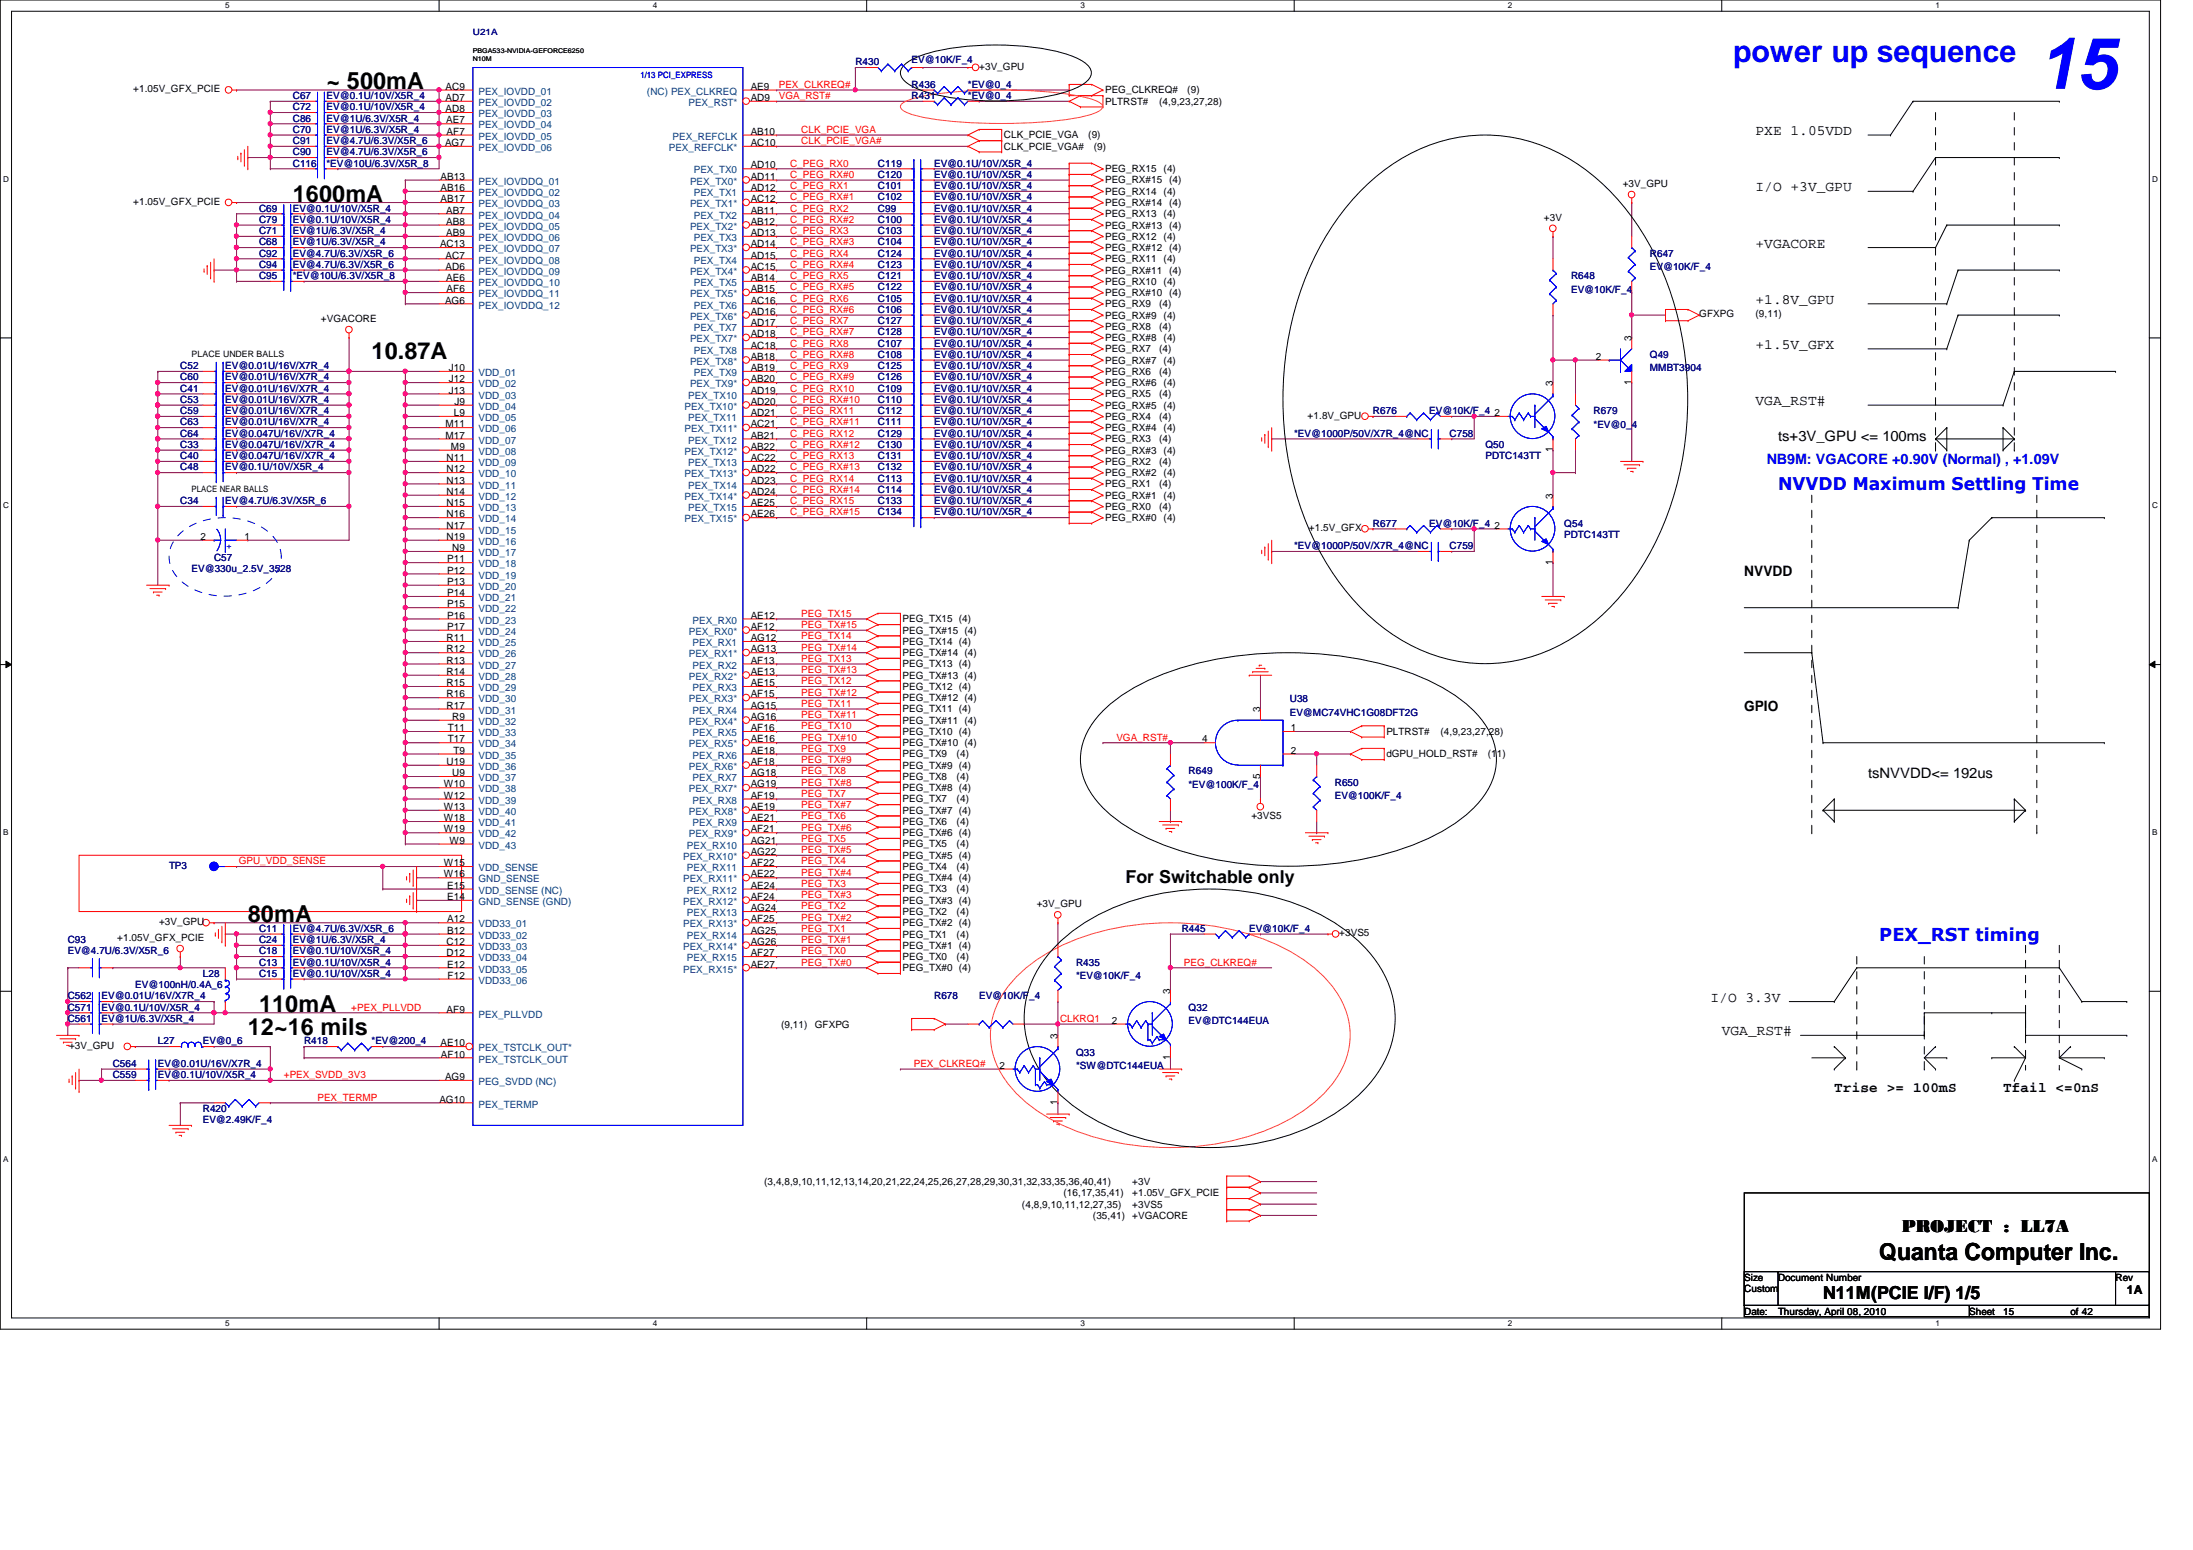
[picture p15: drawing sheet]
<svg xmlns="http://www.w3.org/2000/svg" width="297mm" height="210mm" viewBox="0 0 297 210" stroke-linecap="round" stroke-linejoin="round" font-family="sans-serif">
<defs><g id="words">
<text font-size="9.7" fill="#00f" x="275.9" y="12">15</text>
<text font-size="4.1" fill="#00f" x="234.7" y="8.4">power up sequence</text>
<g font-size="3.2">
<text x="44.2" y="12.1">~ 500mA</text>
<text x="39.7" y="27.3">1600mA</text>
<text x="50.3" y="48.7">10.87A</text>
<text x="33.6" y="124.9">80mA</text>
<text x="35.1" y="137.1">110mA</text>
<text x="33.6" y="140.1">12~16 mils</text>
<text x="254.5" y="170.6">Quanta Computer Inc.</text>
</g>
<g font-size="2.4" fill="#00f">
<text x="240.8" y="66.4">NVVDD Maximum Settling Time</text>
<text x="254.5" y="127.4">PEX_RST timing</text>
</g>
<g font-size="2.4">
<text x="152.4" y="119.6">For Switchable only</text>
<text x="257.6" y="166.8">PROJECT : LL7A</text>
<text x="246.9" y="176">N11M(PCIE I/F) 1/5</text>
</g>
<g font-size="1.9">
<text x="237.8" y="18.3">PXE 1.05VDD</text>
<text x="237.8" y="25.9">I/O +3V_GPU</text>
<text x="237.8" y="33.5">+VGACORE</text>
<text x="237.8" y="41.1">+1.8V_GPU</text>
<text x="237.8" y="47.2">+1.5V_GFX</text>
<text x="237.8" y="54.9">VGA_RST#</text>
<text x="240.8" y="59.7">ts+3V_GPU &lt;= 100ms</text>
<text x="236.3" y="78">NVVDD</text>
<text x="236.3" y="96.3">GPIO</text>
<text x="253" y="105.4">tsNVVDD&lt;= 192us</text>
<text x="231.7" y="135.6">I/O 3.3V</text>
<text x="233.2" y="140.2">VGA_RST#</text>
<text x="248.5" y="147.9">Trise &gt;= 100mS</text>
<text x="271.3" y="147.9">Tfail &lt;=0nS</text>
</g>
<text font-size="1.9" fill="#00f" x="239.3" y="62.8">NB9M: VGACORE +0.90V (Normal) , +1.09V</text>
<text font-size="1.7" x="288.1" y="175.3">1A</text>
<g font-size="1.4" fill="#f00">
<text x="105.5" y="11.9">PEX_CLKREQ#</text>
<text x="105.5" y="13.4">VGA_RST#</text>
<text x="108.5" y="18">CLK_PCIE_VGA</text>
<text x="107" y="22.6">C_PEG_RX0</text>
<text x="108.5" y="19.5">CLK_PCIE_VGA#</text>
<text x="107" y="24.1">C_PEG_RX#0</text>
<text x="107" y="25.6">C_PEG_RX1</text>
<text x="107" y="27.1">C_PEG_RX#1</text>
<text x="107" y="28.7">C_PEG_RX2</text>
<text x="107" y="30.2">C_PEG_RX#2</text>
<text x="107" y="31.7">C_PEG_RX3</text>
<text x="107" y="33.2">C_PEG_RX#3</text>
<text x="107" y="34.8">C_PEG_RX4</text>
<text x="107" y="36.3">C_PEG_RX#4</text>
<text x="107" y="37.8">C_PEG_RX5</text>
<text x="107" y="39.3">C_PEG_RX#5</text>
<text x="107" y="40.9">C_PEG_RX6</text>
<text x="107" y="42.4">C_PEG_RX#6</text>
<text x="107" y="43.9">C_PEG_RX7</text>
<text x="107" y="45.4">C_PEG_RX#7</text>
<text x="107" y="46.9">C_PEG_RX8</text>
<text x="107" y="48.5">C_PEG_RX#8</text>
<text x="107" y="50">C_PEG_RX9</text>
<text x="107" y="51.5">C_PEG_RX#9</text>
<text x="107" y="53">C_PEG_RX10</text>
<text x="107" y="54.6">C_PEG_RX#10</text>
<text x="107" y="56.1">C_PEG_RX11</text>
<text x="107" y="57.6">C_PEG_RX#11</text>
<text x="107" y="59.1">C_PEG_RX12</text>
<text x="107" y="60.7">C_PEG_RX#12</text>
<text x="107" y="62.2">C_PEG_RX13</text>
<text x="107" y="63.7">C_PEG_RX#13</text>
<text x="107" y="65.2">C_PEG_RX14</text>
<text x="107" y="66.8">C_PEG_RX#14</text>
<text x="107" y="68.3">C_PEG_RX15</text>
<text x="107" y="69.8">C_PEG_RX#15</text>
<text x="108.5" y="83.5">PEG_TX15</text>
<text x="108.5" y="89.6">PEG_TX13</text>
<text x="108.5" y="86.6">PEG_TX14</text>
<text x="108.5" y="88.1">PEG_TX#14</text>
<text x="108.5" y="85">PEG_TX#15</text>
<text x="108.5" y="95.7">PEG_TX11</text>
<text x="108.5" y="92.7">PEG_TX12</text>
<text x="108.5" y="94.2">PEG_TX#12</text>
<text x="108.5" y="91.1">PEG_TX#13</text>
<text x="108.5" y="101.8">PEG_TX9</text>
<text x="108.5" y="98.8">PEG_TX10</text>
<text x="108.5" y="100.3">PEG_TX#10</text>
<text x="108.5" y="97.2">PEG_TX#11</text>
<text x="151.2" y="100.3">VGA_RST#</text>
<text x="108.5" y="107.9">PEG_TX7</text>
<text x="108.5" y="104.9">PEG_TX8</text>
<text x="108.5" y="106.4">PEG_TX#8</text>
<text x="108.5" y="103.3">PEG_TX#9</text>
<text x="108.5" y="111">PEG_TX6</text>
<text x="108.5" y="112.5">PEG_TX#6</text>
<text x="108.5" y="109.4">PEG_TX#7</text>
<text x="32.3" y="117.1">GPU_VDD_SENSE</text>
<text x="108.5" y="117.1">PEG_TX4</text>
<text x="108.5" y="118.6">PEG_TX#4</text>
<text x="108.5" y="114">PEG_TX5</text>
<text x="108.5" y="115.5">PEG_TX#5</text>
<text x="108.5" y="123.1">PEG_TX2</text>
<text x="108.5" y="124.7">PEG_TX#2</text>
<text x="108.5" y="120.1">PEG_TX3</text>
<text x="108.5" y="121.6">PEG_TX#3</text>
<text x="108.5" y="129.2">PEG_TX0</text>
<text x="108.5" y="130.8">PEG_TX#0</text>
<text x="108.5" y="126.2">PEG_TX1</text>
<text x="108.5" y="127.7">PEG_TX#1</text>
<text x="160.4" y="130.8">PEG_CLKREQ#</text>
<text x="47.6" y="136.9">+PEX_PLLVDD</text>
<text x="143.6" y="138.4">CLKRQ1</text>
<text x="38.4" y="146">+PEX_SVDD_3V3</text>
<text x="43" y="149.1">PEX_TERMP</text>
<text x="123.8" y="144.5">PEX_CLKREQ#</text>
</g>
<g font-size="1.4" fill="#000080">
<text x="115.9" y="8.8">R430</text>
<text x="123.5" y="11.9">R436</text>
<text x="123.5" y="8.6">EV@10K/F_4</text>
<text x="131.1" y="11.9">*EV@0_4</text>
<text x="39.7" y="13.4">C67</text>
<text x="39.7" y="14.9">C72</text>
<text x="39.7" y="16.5">C86</text>
<text x="39.7" y="18">C70</text>
<text x="44.2" y="13.4">EV@0.1U/10V/X5R_4</text>
<text x="44.2" y="14.9">EV@0.1U/10V/X5R_4</text>
<text x="44.2" y="16.5">EV@1U/6.3V/X5R_4</text>
<text x="44.2" y="18">EV@1U/6.3V/X5R_4</text>
<text x="123.5" y="13.4">R431</text>
<text x="131.1" y="13.4">*EV@0_4</text>
<text x="39.7" y="21">C90</text>
<text x="39.7" y="19.5">C91</text>
<text x="39.7" y="22.6">C116</text>
<text x="44.2" y="22.6">*EV@10U/6.3V/X5R_8</text>
<text x="44.2" y="21">EV@4.7U/6.3V/X5R_6</text>
<text x="44.2" y="19.5">EV@4.7U/6.3V/X5R_6</text>
<text x="118.9" y="22.6">C119</text>
<text x="126.5" y="22.6">EV@0.1U/10V/X5R_4</text>
<text x="35.1" y="28.7">C69</text>
<text x="39.7" y="28.7">EV@0.1U/10V/X5R_4</text>
<text x="118.9" y="25.6">C101</text>
<text x="118.9" y="24.1">C120</text>
<text x="118.9" y="27.1">C102</text>
<text x="118.9" y="28.7">C99</text>
<text x="126.5" y="28.7">EV@0.1U/10V/X5R_4</text>
<text x="126.5" y="25.6">EV@0.1U/10V/X5R_4</text>
<text x="126.5" y="24.1">EV@0.1U/10V/X5R_4</text>
<text x="126.5" y="27.1">EV@0.1U/10V/X5R_4</text>
<text x="35.1" y="30.2">C79</text>
<text x="35.1" y="31.7">C71</text>
<text x="35.1" y="33.2">C68</text>
<text x="35.1" y="34.8">C92</text>
<text x="39.7" y="30.2">EV@0.1U/10V/X5R_4</text>
<text x="39.7" y="31.7">EV@1U/6.3V/X5R_4</text>
<text x="39.7" y="33.2">EV@1U/6.3V/X5R_4</text>
<text x="39.7" y="34.8">EV@4.7U/6.3V/X5R_6</text>
<text x="118.9" y="31.7">C103</text>
<text x="118.9" y="30.2">C100</text>
<text x="118.9" y="33.2">C104</text>
<text x="118.9" y="34.8">C124</text>
<text x="126.5" y="31.7">EV@0.1U/10V/X5R_4</text>
<text x="126.5" y="30.2">EV@0.1U/10V/X5R_4</text>
<text x="126.5" y="33.2">EV@0.1U/10V/X5R_4</text>
<text x="126.5" y="34.8">EV@0.1U/10V/X5R_4</text>
<text x="223.5" y="34.8">R647</text>
<text x="35.1" y="37.8">C95</text>
<text x="35.1" y="36.3">C94</text>
<text x="39.7" y="37.8">*EV@10U/6.3V/X5R_8</text>
<text x="39.7" y="36.3">EV@4.7U/6.3V/X5R_6</text>
<text x="118.9" y="39.3">C122</text>
<text x="118.9" y="36.3">C123</text>
<text x="118.9" y="40.9">C105</text>
<text x="118.9" y="37.8">C121</text>
<text x="126.5" y="39.3">EV@0.1U/10V/X5R_4</text>
<text x="126.5" y="36.3">EV@0.1U/10V/X5R_4</text>
<text x="126.5" y="40.9">EV@0.1U/10V/X5R_4</text>
<text x="126.5" y="37.8">EV@0.1U/10V/X5R_4</text>
<text x="212.8" y="37.8">R648</text>
<text x="212.8" y="39.6">EV@10K/F_4</text>
<text x="223.5" y="36.6">EV@10K/F_4</text>
<text x="118.9" y="42.4">C106</text>
<text x="118.9" y="43.9">C127</text>
<text x="118.9" y="45.4">C128</text>
<text x="118.9" y="46.9">C107</text>
<text x="126.5" y="42.4">EV@0.1U/10V/X5R_4</text>
<text x="126.5" y="43.9">EV@0.1U/10V/X5R_4</text>
<text x="126.5" y="45.4">EV@0.1U/10V/X5R_4</text>
<text x="126.5" y="46.9">EV@0.1U/10V/X5R_4</text>
<text x="24.4" y="50">C52</text>
<text x="24.4" y="53">C41</text>
<text x="24.4" y="51.5">C60</text>
<text x="30.5" y="50">EV@0.01U/16V/X7R_4</text>
<text x="30.5" y="53">EV@0.01U/16V/X7R_4</text>
<text x="30.5" y="51.5">EV@0.01U/16V/X7R_4</text>
<text x="118.9" y="51.5">C126</text>
<text x="118.9" y="53">C109</text>
<text x="118.9" y="50">C125</text>
<text x="118.9" y="48.5">C108</text>
<text x="126.5" y="51.5">EV@0.1U/10V/X5R_4</text>
<text x="126.5" y="53">EV@0.1U/10V/X5R_4</text>
<text x="126.5" y="50">EV@0.1U/10V/X5R_4</text>
<text x="126.5" y="48.5">EV@0.1U/10V/X5R_4</text>
<text x="223.5" y="48.5">Q49</text>
<text x="223.5" y="50.3">MMBT3904</text>
<text x="24.4" y="57.6">C63</text>
<text x="24.4" y="54.6">C53</text>
<text x="24.4" y="56.1">C59</text>
<text x="24.4" y="59.1">C64</text>
<text x="30.5" y="57.6">EV@0.01U/16V/X7R_4</text>
<text x="30.5" y="54.6">EV@0.01U/16V/X7R_4</text>
<text x="30.5" y="56.1">EV@0.01U/16V/X7R_4</text>
<text x="30.5" y="59.1">EV@0.047U/16V/X7R_4</text>
<text x="118.9" y="54.6">C110</text>
<text x="118.9" y="59.1">C129</text>
<text x="118.9" y="57.6">C111</text>
<text x="118.9" y="56.1">C112</text>
<text x="126.5" y="54.6">EV@0.1U/10V/X5R_4</text>
<text x="126.5" y="59.1">EV@0.1U/10V/X5R_4</text>
<text x="126.5" y="57.6">EV@0.1U/10V/X5R_4</text>
<text x="126.5" y="56.1">EV@0.1U/10V/X5R_4</text>
<text x="175.3" y="59.1">*EV@1000P/50V/X7R_4@NC</text>
<text x="186" y="56.1">R676</text>
<text x="193.6" y="56.1">EV@10K/F_4</text>
<text x="196.3" y="59.1">C758</text>
<text x="215.9" y="56.1">R679</text>
<text x="215.9" y="57.9">*EV@0_4</text>
<text x="24.4" y="60.7">C33</text>
<text x="24.4" y="63.7">C48</text>
<text x="24.4" y="62.2">C40</text>
<text x="30.5" y="60.7">EV@0.047U/16V/X7R_4</text>
<text x="30.5" y="63.7">EV@0.1U/10V/X5R_4</text>
<text x="30.5" y="62.2">EV@0.047U/16V/X7R_4</text>
<text x="118.9" y="62.2">C131</text>
<text x="118.9" y="65.2">C113</text>
<text x="118.9" y="60.7">C130</text>
<text x="118.9" y="63.7">C132</text>
<text x="126.5" y="62.2">EV@0.1U/10V/X5R_4</text>
<text x="126.5" y="65.2">EV@0.1U/10V/X5R_4</text>
<text x="126.5" y="60.7">EV@0.1U/10V/X5R_4</text>
<text x="126.5" y="63.7">EV@0.1U/10V/X5R_4</text>
<text x="201.2" y="60.7">Q50</text>
<text x="201.2" y="62.2">PDTC143TT</text>
<text x="24.4" y="68.3">C34</text>
<text x="30.5" y="68.3">EV@4.7U/6.3V/X5R_6</text>
<text x="118.9" y="66.8">C114</text>
<text x="118.9" y="69.8">C134</text>
<text x="118.9" y="68.3">C133</text>
<text x="126.5" y="66.8">EV@0.1U/10V/X5R_4</text>
<text x="126.5" y="69.8">EV@0.1U/10V/X5R_4</text>
<text x="126.5" y="68.3">EV@0.1U/10V/X5R_4</text>
<text x="186" y="71.3">R677</text>
<text x="193.6" y="71.3">EV@10K/F_4</text>
<text x="211.9" y="71.3">Q54</text>
<text x="25.9" y="77.4">EV@330u_2.5V_3528</text>
<text x="29" y="75.9">C57</text>
<text x="175.3" y="74.4">*EV@1000P/50V/X7R_4@NC</text>
<text x="196.3" y="74.4">C759</text>
<text x="211.9" y="72.9">PDTC143TT</text>
<text x="174.7" y="95.1">U38</text>
<text x="174.7" y="96.9">EV@MC74VHC1G08DFT2G</text>
<text x="161" y="104.9">R649</text>
<text x="161" y="106.7">*EV@100K/F_4</text>
<text x="180.8" y="106.4">R650</text>
<text x="180.8" y="108.2">EV@100K/F_4</text>
<text x="22.9" y="117.6">TP3</text>
<text x="9.2" y="127.7">C93</text>
<text x="9.2" y="129.2">EV@4.7U/6.3V/X5R_6</text>
<text x="35.1" y="130.8">C13</text>
<text x="35.1" y="129.2">C18</text>
<text x="35.1" y="127.7">C24</text>
<text x="35.1" y="126.2">C11</text>
<text x="39.7" y="130.8">EV@0.1U/10V/X5R_4</text>
<text x="39.7" y="129.2">EV@0.1U/10V/X5R_4</text>
<text x="39.7" y="127.7">EV@1U/6.3V/X5R_4</text>
<text x="39.7" y="126.2">EV@4.7U/6.3V/X5R_6</text>
<text x="145.8" y="130.8">R435</text>
<text x="160.1" y="126.2">R445</text>
<text x="169.2" y="126.2">EV@10K/F_4</text>
<text x="9.2" y="136.9">C571</text>
<text x="9.2" y="135.3">C562</text>
<text x="13.8" y="136.9">EV@0.1U/10V/X5R_4</text>
<text x="13.8" y="135.3">EV@0.01U/16V/X7R_4</text>
<text x="18.3" y="133.8">EV@100nH/0.4A_6</text>
<text x="27.5" y="132.3">L28</text>
<text x="35.1" y="132.3">C15</text>
<text x="39.7" y="132.3">EV@0.1U/10V/X5R_4</text>
<text x="126.5" y="135.3">R678</text>
<text x="132.6" y="135.3">EV@10K/F_4</text>
<text x="145.8" y="132.6">*EV@10K/F_4</text>
<text x="161" y="136.9">Q32</text>
<text x="9.2" y="138.4">C561</text>
<text x="13.8" y="138.4">EV@1U/6.3V/X5R_4</text>
<text x="21.4" y="141.4">L27</text>
<text x="27.5" y="141.4">EV@0_6</text>
<text x="41.2" y="141.4">R418</text>
<text x="50.3" y="141.4">*EV@200_4</text>
<text x="145.8" y="143">Q33</text>
<text x="161" y="138.7">EV@DTC144EUA</text>
<text x="15.3" y="144.5">C564</text>
<text x="15.3" y="146">C559</text>
<text x="21.4" y="144.5">EV@0.01U/16V/X7R_4</text>
<text x="21.4" y="146">EV@0.1U/10V/X5R_4</text>
<text x="145.8" y="144.8">*SW@DTC144EUA</text>
<text x="27.5" y="150.6">R420</text>
<text x="27.5" y="152.1">EV@2.49K/F_4</text>
</g>
<g font-size="1.4">
<text x="132.6" y="9.4">+3V_GPU</text>
<text x="18" y="12.5">+1.05V_GFX_PCIE</text>
<text x="60.4" y="15.2">AD8</text>
<text x="60.4" y="13.7">AD7</text>
<text x="60.4" y="12.1">AC9</text>
<text x="60.4" y="16.7">AE7</text>
<text x="101.7" y="13.7">AD9</text>
<text x="101.7" y="12.1">AE9</text>
<text x="149.7" y="12.7">PEG_CLKREQ#</text>
<text x="149.7" y="14.2">PLTRST#</text>
<text x="157" y="14.2">(4,9,23,27,28)</text>
<text x="160.8" y="12.7">(9)</text>
<text x="60.3" y="19.8">AG7</text>
<text x="60.5" y="18.2">AF7</text>
<text x="101.7" y="22.8">AD10</text>
<text x="101.7" y="19.8">AC10</text>
<text x="101.7" y="18.2">AB10</text>
<text x="136" y="18.8">CLK_PCIE_VGA</text>
<text x="136" y="20.3">CLK_PCIE_VGA#</text>
<text x="147.4" y="18.8">(9)</text>
<text x="148.2" y="20.3">(9)</text>
<text x="149.7" y="23.3">PEG_RX15 (4)</text>
<text x="18" y="27.7">+1.05V_GFX_PCIE</text>
<text x="59.7" y="27.4">AB17</text>
<text x="59.7" y="25.9">AB16</text>
<text x="59.7" y="24.3">AB13</text>
<text x="60.4" y="28.9">AB7</text>
<text x="101.7" y="28.9">AB11</text>
<text x="101.7" y="27.4">AC12</text>
<text x="101.7" y="25.9">AD12</text>
<text x="101.7" y="24.3">AD11</text>
<text x="149.7" y="29.4">PEG_RX13 (4)</text>
<text x="149.7" y="26.4">PEG_RX14 (4)</text>
<text x="149.7" y="27.9">PEG_RX#14 (4)</text>
<text x="149.7" y="24.8">PEG_RX#15 (4)</text>
<text x="209.1" y="29.9">+3V</text>
<text x="219.8" y="25.3">+3V_GPU</text>
<text x="59.6" y="33.5">AC13</text>
<text x="60.4" y="35">AC7</text>
<text x="60.4" y="32">AB9</text>
<text x="60.4" y="30.4">AB8</text>
<text x="101.7" y="35">AD15</text>
<text x="101.7" y="33.5">AD14</text>
<text x="101.7" y="32">AD13</text>
<text x="101.7" y="30.4">AB12</text>
<text x="149.7" y="35.5">PEG_RX11 (4)</text>
<text x="149.7" y="32.5">PEG_RX12 (4)</text>
<text x="149.7" y="34">PEG_RX#12 (4)</text>
<text x="149.7" y="30.9">PEG_RX#13 (4)</text>
<text x="60.3" y="41.1">AG6</text>
<text x="60.4" y="36.5">AD6</text>
<text x="60.4" y="38.1">AE6</text>
<text x="60.5" y="39.6">AF6</text>
<text x="101.7" y="41.1">AC16</text>
<text x="101.7" y="39.6">AB15</text>
<text x="101.7" y="38.1">AB14</text>
<text x="101.7" y="36.5">AC15</text>
<text x="149.7" y="41.6">PEG_RX9</text>
<text x="149.7" y="38.6">PEG_RX10 (4)</text>
<text x="149.7" y="40.1">PEG_RX#10 (4)</text>
<text x="149.7" y="37">PEG_RX#11 (4)</text>
<text x="157" y="41.6">(4)</text>
<text x="43.5" y="43.6">+VGACORE</text>
<text x="101.7" y="47.2">AC18</text>
<text x="101.7" y="45.7">AD18</text>
<text x="101.7" y="44.2">AD17</text>
<text x="101.7" y="42.6">AD16</text>
<text x="149.7" y="47.7">PEG_RX7</text>
<text x="149.7" y="44.7">PEG_RX8</text>
<text x="149.7" y="46.2">PEG_RX#8 (4)</text>
<text x="149.7" y="43.1">PEG_RX#9 (4)</text>
<text x="157" y="47.7">(4)</text>
<text x="157" y="44.7">(4)</text>
<text x="221" y="46.2" transform="rotate(-90 221 46.2)">3</text>
<text x="230.2" y="43">GFXPG</text>
<text x="237.8" y="43">(9,11)</text>
<text x="60.8" y="53.3">J13</text>
<text x="60.8" y="51.8">J12</text>
<text x="60.8" y="50.2">J10</text>
<text x="101.7" y="53.3">AD19</text>
<text x="101.7" y="51.8">AB20</text>
<text x="101.7" y="50.2">AB19</text>
<text x="101.7" y="48.7">AB18</text>
<text x="149.7" y="53.8">PEG_RX5</text>
<text x="149.7" y="50.8">PEG_RX6</text>
<text x="149.7" y="52.3">PEG_RX#6 (4)</text>
<text x="149.7" y="49.2">PEG_RX#7 (4)</text>
<text x="157" y="53.8">(4)</text>
<text x="157" y="50.8">(4)</text>
<text x="210.3" y="52.3" transform="rotate(-90 210.3 52.3)">3</text>
<text x="216.2" y="48.7">2</text>
<text x="221" y="52.1" transform="rotate(-90 221 52.1)">1</text>
<text x="60.3" y="59.4">M17</text>
<text x="60.3" y="57.9">M11</text>
<text x="61.5" y="56.3">L9</text>
<text x="61.5" y="54.8">J9</text>
<text x="101.7" y="59.4">AB21</text>
<text x="101.7" y="57.9">AC21</text>
<text x="101.7" y="56.3">AD21</text>
<text x="101.7" y="54.8">AD20</text>
<text x="149.7" y="59.9">PEG_RX3</text>
<text x="149.7" y="56.9">PEG_RX4</text>
<text x="149.7" y="58.4">PEG_RX#4 (4)</text>
<text x="149.7" y="55.3">PEG_RX#5 (4)</text>
<text x="157" y="59.9">(4)</text>
<text x="157" y="56.9">(4)</text>
<text x="177.1" y="56.7">+1.8V_GPU</text>
<text x="202.4" y="56.3">2</text>
<text x="60.5" y="65.5">N13</text>
<text x="60.5" y="64">N12</text>
<text x="60.5" y="62.4">N11</text>
<text x="61.1" y="60.9">M9</text>
<text x="101.7" y="65.5">AD23</text>
<text x="101.7" y="64">AD22</text>
<text x="101.7" y="62.4">AC22</text>
<text x="101.7" y="60.9">AB22</text>
<text x="149.7" y="66">PEG_RX1</text>
<text x="149.7" y="62.9">PEG_RX2</text>
<text x="149.7" y="64.5">PEG_RX#2 (4)</text>
<text x="149.7" y="61.4">PEG_RX#3 (4)</text>
<text x="157" y="66">(4)</text>
<text x="157" y="62.9">(4)</text>
<text x="210.3" y="61.3" transform="rotate(-90 210.3 61.3)">1</text>
<text x="60.5" y="71.6">N17</text>
<text x="60.5" y="70.1">N16</text>
<text x="60.5" y="68.5">N15</text>
<text x="60.5" y="67">N14</text>
<text x="101.7" y="70.1">AE26</text>
<text x="101.7" y="68.5">AE25</text>
<text x="101.7" y="67">AD24</text>
<text x="149.7" y="69">PEG_RX0</text>
<text x="149.7" y="70.6">PEG_RX#0 (4)</text>
<text x="149.7" y="67.5">PEG_RX#1 (4)</text>
<text x="157" y="69">(4)</text>
<text x="177.3" y="71.9">+1.5V_GFX</text>
<text x="202.4" y="71.6">2</text>
<text x="210.3" y="67.5" transform="rotate(-90 210.3 67.5)">3</text>
<text x="27.2" y="73.1">2</text>
<text x="33.1" y="73.1">1</text>
<text x="60.5" y="73.1">N19</text>
<text x="60.6" y="77.7">P12</text>
<text x="60.6" y="76.2">P11</text>
<text x="61.3" y="74.6">N9</text>
<text x="210.3" y="76.5" transform="rotate(-90 210.3 76.5)">1</text>
<text x="60.6" y="83.8">P16</text>
<text x="60.6" y="82.3">P15</text>
<text x="60.6" y="80.7">P14</text>
<text x="60.6" y="79.2">P13</text>
<text x="101.7" y="83.8">AE12</text>
<text x="60.5" y="89.9">R13</text>
<text x="60.5" y="88.3">R12</text>
<text x="60.5" y="86.8">R11</text>
<text x="60.6" y="85.3">P17</text>
<text x="101.7" y="89.9">AF13</text>
<text x="101.7" y="88.3">AG13</text>
<text x="101.7" y="86.8">AG12</text>
<text x="101.7" y="85.3">AF12</text>
<text x="122.3" y="87.3">PEG_TX14 (4)</text>
<text x="122.3" y="84.3">PEG_TX15 (4)</text>
<text x="122.3" y="88.9">PEG_TX#14 (4)</text>
<text x="122.3" y="85.8">PEG_TX#15 (4)</text>
<text x="60.5" y="96">R17</text>
<text x="60.5" y="94.4">R16</text>
<text x="60.5" y="92.9">R15</text>
<text x="60.5" y="91.4">R14</text>
<text x="101.7" y="96">AG15</text>
<text x="101.7" y="94.4">AF15</text>
<text x="101.7" y="92.9">AE15</text>
<text x="101.7" y="91.4">AE13</text>
<text x="122.3" y="93.4">PEG_TX12 (4)</text>
<text x="122.3" y="90.4">PEG_TX13 (4)</text>
<text x="122.3" y="95">PEG_TX#12 (4)</text>
<text x="122.3" y="91.9">PEG_TX#13 (4)</text>
<text x="60.7" y="100.5">T17</text>
<text x="60.7" y="99">T11</text>
<text x="61.3" y="97.5">R9</text>
<text x="101.7" y="100.5">AE16</text>
<text x="101.7" y="99">AF16</text>
<text x="101.7" y="97.5">AG16</text>
<text x="122.3" y="99.5">PEG_TX10 (4)</text>
<text x="122.3" y="96.5">PEG_TX11 (4)</text>
<text x="122.3" y="101">PEG_TX#10 (4)</text>
<text x="122.3" y="98">PEG_TX#11 (4)</text>
<text x="162.8" y="100.5">4</text>
<text x="170.7" y="96.5" transform="rotate(-90 170.7 96.5)">3</text>
<text x="174.8" y="99">1</text>
<text x="187.8" y="99.5">PLTRST#</text>
<text x="195.1" y="99.5">(4,9,23,27,28)</text>
<text x="60.1" y="106.6">W10</text>
<text x="60.5" y="103.6">U19</text>
<text x="61.3" y="105.1">U9</text>
<text x="61.4" y="102.1">T9</text>
<text x="101.7" y="106.6">AG19</text>
<text x="101.7" y="105.1">AG18</text>
<text x="101.7" y="103.6">AF18</text>
<text x="101.7" y="102.1">AE18</text>
<text x="122.3" y="105.6">PEG_TX8</text>
<text x="122.3" y="102.6">PEG_TX9</text>
<text x="122.3" y="107.1">PEG_TX#8 (4)</text>
<text x="122.3" y="104.1">PEG_TX#9 (4)</text>
<text x="129.6" y="105.6">(4)</text>
<text x="129.6" y="102.6">(4)</text>
<text x="170.7" y="105.5" transform="rotate(-90 170.7 105.5)">5</text>
<text x="174.8" y="102.1">2</text>
<text x="187.8" y="102.6">dGPU_HOLD_RST#</text>
<text x="201.5" y="102.6">(11)</text>
<text x="60.1" y="112.7">W19</text>
<text x="60.1" y="111.2">W18</text>
<text x="60.1" y="109.7">W13</text>
<text x="60.1" y="108.2">W12</text>
<text x="101.7" y="112.7">AF21</text>
<text x="101.7" y="111.2">AE21</text>
<text x="101.7" y="109.7">AE19</text>
<text x="101.7" y="108.2">AF19</text>
<text x="122.3" y="111.7">PEG_TX6</text>
<text x="122.3" y="108.7">PEG_TX7</text>
<text x="122.3" y="113.2">PEG_TX#6 (4)</text>
<text x="122.3" y="110.2">PEG_TX#7 (4)</text>
<text x="129.6" y="111.7">(4)</text>
<text x="129.6" y="108.7">(4)</text>
<text x="169.5" y="111">+3VS5</text>
<text x="60.1" y="118.8">W16</text>
<text x="60.1" y="117.3">W15</text>
<text x="60.9" y="114.3">W9</text>
<text x="101.7" y="118.8">AE22</text>
<text x="101.7" y="117.3">AF22</text>
<text x="101.7" y="115.8">AG22</text>
<text x="101.7" y="114.3">AG21</text>
<text x="122.3" y="117.8">PEG_TX4</text>
<text x="122.3" y="114.8">PEG_TX5</text>
<text x="122.3" y="119.3">PEG_TX#4 (4)</text>
<text x="122.3" y="116.3">PEG_TX#5 (4)</text>
<text x="129.6" y="117.8">(4)</text>
<text x="129.6" y="114.8">(4)</text>
<text x="21.5" y="125.3">+3V_GPU</text>
<text x="60.6" y="124.9">A12</text>
<text x="60.6" y="121.9">E14</text>
<text x="60.6" y="120.4">E15</text>
<text x="101.7" y="124.9">AF25</text>
<text x="101.7" y="123.4">AG24</text>
<text x="101.7" y="121.9">AF24</text>
<text x="101.7" y="120.4">AE24</text>
<text x="122.3" y="120.9">PEG_TX3</text>
<text x="122.3" y="122.4">PEG_TX#3 (4)</text>
<text x="122.3" y="125.4">PEG_TX#2 (4)</text>
<text x="122.3" y="123.9">PEG_TX2</text>
<text x="129.6" y="120.9">(4)</text>
<text x="129.6" y="123.9">(4)</text>
<text x="140.4" y="122.9">+3V_GPU</text>
<text x="15.9" y="127.4">+1.05V_GFX_PCIE</text>
<text x="60.5" y="129.5">D12</text>
<text x="60.5" y="128">C12</text>
<text x="60.6" y="131">E12</text>
<text x="60.6" y="126.4">B12</text>
<text x="101.7" y="131">AE27</text>
<text x="101.7" y="129.5">AF27</text>
<text x="101.7" y="128">AG26</text>
<text x="101.7" y="126.4">AG25</text>
<text x="122.3" y="130">PEG_TX0</text>
<text x="122.3" y="127">PEG_TX1</text>
<text x="122.3" y="131.5">PEG_TX#0 (4)</text>
<text x="122.3" y="128.5">PEG_TX#1 (4)</text>
<text x="129.6" y="130">(4)</text>
<text x="129.6" y="127">(4)</text>
<text x="181.4" y="126.8">+3VS5</text>
<text x="60.5" y="137.1">AF9</text>
<text x="60.6" y="132.5">F12</text>
<text x="158.5" y="134.6" transform="rotate(-90 158.5 134.6)">3</text>
<text x="9.4" y="142">+3V_GPU</text>
<text x="59.7" y="141.7">AE10</text>
<text x="59.7" y="143.2">AF10</text>
<text x="105.8" y="139.1">(9,11)</text>
<text x="110.4" y="139.1">GFXPG</text>
<text x="143.3" y="140.7" transform="rotate(-90 143.3 140.7)">3</text>
<text x="150.6" y="138.6">2</text>
<text x="158.5" y="143.6" transform="rotate(-90 158.5 143.6)">1</text>
<text x="59.5" y="149.3">AG10</text>
<text x="60.3" y="146.3">AG9</text>
<text x="135.4" y="144.7">2</text>
<text x="143.3" y="149.6" transform="rotate(-90 143.3 149.6)">1</text>
<text x="103.5" y="160.5">(3,4,8,9,10,11,12,13,14,20,21,22,24,25,26,27,28,29,30,31,32,33,35,36,40,41)</text>
<text x="153.4" y="160.5">+3V</text>
<text x="138.4" y="163.5">(4,8,9,10,11,12,27,35)</text>
<text x="144.1" y="162">(16,17,35,41)</text>
<text x="148" y="165.1">(35,41)</text>
<text x="153.4" y="162">+1.05V_GFX_PCIE</text>
<text x="153.4" y="163.5">+3VS5</text>
<text x="153.4" y="165.1">+VGACORE</text>
<text x="236.3" y="173.4">Size</text>
<text x="240.8" y="173.4">Document Number</text>
<text x="286.6" y="173.4">Rev</text>
<text x="236.3" y="175">Custom</text>
<text x="236.3" y="178">Date:</text>
<text x="240.8" y="178">Thursday, April 08, 2010</text>
<text x="266.7" y="178">Sheet</text>
<text x="271.3" y="178">15</text>
<text x="280.5" y="178">of 42</text>
</g>
<g font-size="1.4" fill="#004080">
<text x="64.8" y="17.4">PEX_IOVDD_04</text>
<text x="64.8" y="15.9">PEX_IOVDD_03</text>
<text x="64.8" y="14.4">PEX_IOVDD_02</text>
<text x="64.8" y="12.8">PEX_IOVDD_01</text>
<text x="87.6" y="12.8">(NC) PEX_CLKREQ</text>
<text x="93.3" y="14.4">PEX_RST*</text>
<text x="64.8" y="20.4">PEX_IOVDD_06</text>
<text x="64.8" y="18.9">PEX_IOVDD_05</text>
<text x="90.6" y="20.4">PEX_REFCLK*</text>
<text x="91.1" y="18.9">PEX_REFCLK</text>
<text x="94" y="23.5">PEX_TX0</text>
<text x="64.8" y="29.6">PEX_IOVDDQ_04</text>
<text x="64.8" y="28.1">PEX_IOVDDQ_03</text>
<text x="64.8" y="26.5">PEX_IOVDDQ_02</text>
<text x="64.8" y="25">PEX_IOVDDQ_01</text>
<text x="93.5" y="28.1">PEX_TX1*</text>
<text x="93.5" y="25">PEX_TX0*</text>
<text x="94" y="29.6">PEX_TX2</text>
<text x="94" y="26.5">PEX_TX1</text>
<text x="64.8" y="35.7">PEX_IOVDDQ_08</text>
<text x="64.8" y="34.2">PEX_IOVDDQ_07</text>
<text x="64.8" y="32.6">PEX_IOVDDQ_06</text>
<text x="64.8" y="31.1">PEX_IOVDDQ_05</text>
<text x="93.5" y="34.2">PEX_TX3*</text>
<text x="93.5" y="31.1">PEX_TX2*</text>
<text x="94" y="35.7">PEX_TX4</text>
<text x="94" y="32.6">PEX_TX3</text>
<text x="64.8" y="41.8">PEX_IOVDDQ_12</text>
<text x="64.8" y="40.3">PEX_IOVDDQ_11</text>
<text x="64.8" y="38.7">PEX_IOVDDQ_10</text>
<text x="64.8" y="37.2">PEX_IOVDDQ_09</text>
<text x="93.5" y="40.3">PEX_TX5*</text>
<text x="93.5" y="37.2">PEX_TX4*</text>
<text x="94" y="41.8">PEX_TX6</text>
<text x="94" y="38.7">PEX_TX5</text>
<text x="93.5" y="46.4">PEX_TX7*</text>
<text x="93.5" y="43.3">PEX_TX6*</text>
<text x="94" y="47.9">PEX_TX8</text>
<text x="94" y="44.8">PEX_TX7</text>
<text x="64.8" y="54">VDD_03</text>
<text x="64.8" y="52.5">VDD_02</text>
<text x="64.8" y="50.9">VDD_01</text>
<text x="93.2" y="54">PEX_TX10</text>
<text x="93.5" y="52.5">PEX_TX9*</text>
<text x="93.5" y="49.4">PEX_TX8*</text>
<text x="94" y="50.9">PEX_TX9</text>
<text x="64.8" y="58.5">VDD_06</text>
<text x="64.8" y="57">VDD_05</text>
<text x="64.8" y="55.5">VDD_04</text>
<text x="92.7" y="58.5">PEX_TX11*</text>
<text x="92.7" y="55.5">PEX_TX10*</text>
<text x="93.2" y="57">PEX_TX11</text>
<text x="64.8" y="64.6">VDD_10</text>
<text x="64.8" y="63.1">VDD_09</text>
<text x="64.8" y="61.6">VDD_08</text>
<text x="64.8" y="60.1">VDD_07</text>
<text x="92.7" y="64.6">PEX_TX13*</text>
<text x="92.7" y="61.6">PEX_TX12*</text>
<text x="93.2" y="63.1">PEX_TX13</text>
<text x="93.2" y="60.1">PEX_TX12</text>
<text x="64.8" y="70.7">VDD_14</text>
<text x="64.8" y="69.2">VDD_13</text>
<text x="64.8" y="67.7">VDD_12</text>
<text x="64.8" y="66.2">VDD_11</text>
<text x="92.7" y="70.7">PEX_TX15*</text>
<text x="92.7" y="67.7">PEX_TX14*</text>
<text x="93.2" y="69.2">PEX_TX15</text>
<text x="93.2" y="66.2">PEX_TX14</text>
<text x="64.8" y="76.8">VDD_18</text>
<text x="64.8" y="75.3">VDD_17</text>
<text x="64.8" y="73.8">VDD_16</text>
<text x="64.8" y="72.3">VDD_15</text>
<text x="64.8" y="82.9">VDD_22</text>
<text x="64.8" y="81.4">VDD_21</text>
<text x="64.8" y="79.9">VDD_20</text>
<text x="64.8" y="78.4">VDD_19</text>
<text x="64.8" y="89">VDD_26</text>
<text x="64.8" y="87.5">VDD_25</text>
<text x="64.8" y="86">VDD_24</text>
<text x="64.8" y="84.5">VDD_23</text>
<text x="93.3" y="89">PEX_RX1*</text>
<text x="93.3" y="86">PEX_RX0*</text>
<text x="93.8" y="87.5">PEX_RX1</text>
<text x="93.8" y="84.5">PEX_RX0</text>
<text x="64.8" y="95.1">VDD_30</text>
<text x="64.8" y="93.6">VDD_29</text>
<text x="64.8" y="92.1">VDD_28</text>
<text x="64.8" y="90.6">VDD_27</text>
<text x="93.3" y="95.1">PEX_RX3*</text>
<text x="93.3" y="92.1">PEX_RX2*</text>
<text x="93.8" y="93.6">PEX_RX3</text>
<text x="93.8" y="90.6">PEX_RX2</text>
<text x="64.8" y="101.2">VDD_34</text>
<text x="64.8" y="99.7">VDD_33</text>
<text x="64.8" y="98.2">VDD_32</text>
<text x="64.8" y="96.6">VDD_31</text>
<text x="93.3" y="101.2">PEX_RX5*</text>
<text x="93.3" y="98.2">PEX_RX4*</text>
<text x="93.8" y="99.7">PEX_RX5</text>
<text x="93.8" y="96.6">PEX_RX4</text>
<text x="64.8" y="107.3">VDD_38</text>
<text x="64.8" y="105.8">VDD_37</text>
<text x="64.8" y="104.3">VDD_36</text>
<text x="64.8" y="102.7">VDD_35</text>
<text x="93.3" y="107.3">PEX_RX7*</text>
<text x="93.3" y="104.3">PEX_RX6*</text>
<text x="93.8" y="105.8">PEX_RX7</text>
<text x="93.8" y="102.7">PEX_RX6</text>
<text x="64.8" y="113.4">VDD_42</text>
<text x="64.8" y="111.9">VDD_41</text>
<text x="64.8" y="110.4">VDD_40</text>
<text x="64.8" y="108.8">VDD_39</text>
<text x="93.3" y="113.4">PEX_RX9*</text>
<text x="93.3" y="110.4">PEX_RX8*</text>
<text x="93.8" y="111.9">PEX_RX9</text>
<text x="93.8" y="108.8">PEX_RX8</text>
<text x="64.8" y="119.5">GND_SENSE</text>
<text x="64.8" y="118">VDD_SENSE</text>
<text x="64.8" y="114.9">VDD_43</text>
<text x="92.5" y="119.5">PEX_RX11*</text>
<text x="92.5" y="116.5">PEX_RX10*</text>
<text x="93" y="118">PEX_RX11</text>
<text x="93" y="114.9">PEX_RX10</text>
<text x="64.8" y="125.6">VDD33_01</text>
<text x="64.8" y="122.6">GND_SENSE (GND)</text>
<text x="64.8" y="121">VDD_SENSE (NC)</text>
<text x="92.5" y="125.6">PEX_RX13*</text>
<text x="92.5" y="122.6">PEX_RX12*</text>
<text x="93" y="124.1">PEX_RX13</text>
<text x="93" y="121">PEX_RX12</text>
<text x="64.8" y="131.7">VDD33_05</text>
<text x="64.8" y="130.2">VDD33_04</text>
<text x="64.8" y="128.7">VDD33_03</text>
<text x="64.8" y="127.1">VDD33_02</text>
<text x="92.5" y="131.7">PEX_RX15*</text>
<text x="92.5" y="128.7">PEX_RX14*</text>
<text x="93" y="130.2">PEX_RX15</text>
<text x="93" y="127.1">PEX_RX14</text>
<text x="64.8" y="137.8">PEX_PLLVDD</text>
<text x="64.8" y="133.2">VDD33_06</text>
<text x="64.8" y="142.4">PEX_TSTCLK_OUT*</text>
<text x="64.8" y="143.9">PEX_TSTCLK_OUT</text>
<text x="64.8" y="150">PEX_TERMP</text>
<text x="64.8" y="146.9">PEG_SVDD (NC)</text>
</g>
<text font-size="1.4" fill="#00f" x="30.7" y="73.6" transform="rotate(90 30.7 73.6)">+</text>
<text font-size="1.2" fill="#000080" x="64" y="4.7">U21A</text>
<text font-size="1.2" fill="#00f" x="86.7" y="10.5">1/13 PCI_EXPRESS</text>
<g font-size="1.2">
<text x="25.9" y="48.3">PLACE UNDER BALLS</text>
<text x="25.9" y="66.6">PLACE NEAR BALLS</text>
</g>
<g font-size="1.1">
<text x="30.5" y="1.1">5</text>
<text x="88.4" y="1.1">4</text>
<text x="146.3" y="1.1">3</text>
<text x="204.3" y="1.1">2</text>
<text x="262.2" y="1.1">1</text>
<text x=".4" y="24.6">D</text>
<text x="291.5" y="24.6">D</text>
<text x=".4" y="68.8">C</text>
<text x="291.5" y="68.8">C</text>
<text x=".4" y="113.1">B</text>
<text x="291.5" y="113.1">B</text>
<text x=".4" y="157.3">A</text>
<text x="291.5" y="157.3">A</text>
<text x="30.5" y="179.6">5</text>
<text x="88.4" y="179.6">4</text>
<text x="146.3" y="179.6">3</text>
<text x="204.3" y="179.6">2</text>
<text x="262.2" y="179.6">1</text>
</g>
<g font-size=".9">
<text x="64" y="7.2">PBGA533-NVIDIA-GEFORCE6250</text>
<text x="64" y="8.3">N10M</text>
</g>
</g></defs>
<path d="M0 0h292.6v180h-292.6zM1.6 1.5h289.5v177h-289.5z" fill="none" stroke="#000" stroke-width=".14"/>
<g fill="#fff">
<path d="M30.5 .2h.6v1.2h-.6z"/>
<path d="M30.5 178.6h.6v1.2h-.6z"/>
</g>
<path d="M59.5 0v1.5M59.5 178.5v1.5" fill="none" stroke="#000" stroke-width=".14"/>
<g fill="#fff">
<path d="M88.4 .2h.6v1.2h-.6z"/>
<path d="M88.4 178.6h.6v1.2h-.6z"/>
</g>
<path d="M117.4 0v1.5M117.4 178.5v1.5" fill="none" stroke="#000" stroke-width=".14"/>
<g fill="#fff">
<path d="M146.3 .2h.6v1.2h-.6z"/>
<path d="M146.3 178.6h.6v1.2h-.6z"/>
</g>
<path d="M175.3 0v1.5M175.3 178.5v1.5" fill="none" stroke="#000" stroke-width=".14"/>
<g fill="#fff">
<path d="M204.3 .2h.5v1.2h-.5z"/>
<path d="M204.3 178.6h.5v1.2h-.5z"/>
</g>
<path d="M233.2 0v1.5M233.2 178.5v1.5" fill="none" stroke="#000" stroke-width=".14"/>
<g fill="#fff">
<path d="M262.2 .2h.6v1.2h-.6z"/>
<path d="M262.2 178.6h.6v1.2h-.6z"/>
<path d="M.4 23.6h.8v1.2h-.8z"/>
<path d="M291.5 23.6h.8v1.2h-.8z"/>
<path d="M.4 67.9h.8v1.1h-.8z"/>
<path d="M291.5 67.9h.8v1.1h-.8z"/>
</g>
<path d="M0 45.8h1.6M291.1 45.8h1.5" fill="none" stroke="#000" stroke-width=".14"/>
<g fill="#fff">
<path d="M.4 112.1h.7v1.2h-.7z"/>
<path d="M291.5 112.1h.7v1.2h-.7z"/>
</g>
<path d="M0 90h1.6M.8 89.5l.8 .5-.8 .4zM291.1 90l.8-.5v.9zM291.1 90h1.5" fill="none" stroke="#000" stroke-width=".14"/>
<path d="M.8 89.5l.8 .5-.8 .4zM291.1 90l.8-.5v.9z" fill="#000"/>
<g fill="#fff">
<path d="M.4 156.3h.7v1.2h-.7z"/>
<path d="M291.5 156.3h.7v1.2h-.7z"/>
</g>
<path d="M0 134.2h1.6M291.1 134.2h1.5" fill="none" stroke="#000" stroke-width=".14"/>
<path d="M54.9 24.4h.1M54.9 25.9h.1M54.9 24.4h4.6M54.9 24.4v3M54.9 25.9h4.6" fill="none" stroke="#800040" stroke-width=".14"/>
<circle cx="54.9" cy="25.9" r=".29" fill="#f0f"/>
<circle cx="54.9" cy="25.9" r=".29" fill="none" stroke="#f0f" stroke-width=".14"/>
<path d="M54.9 27.4h.1M54.9 27.4h4.6M54.9 27.4v1.6" fill="none" stroke="#800040" stroke-width=".14"/>
<circle cx="54.9" cy="27.4" r=".29" fill="#f0f"/>
<circle cx="54.9" cy="27.4" r=".29" fill="none" stroke="#f0f" stroke-width=".14"/>
<path d="M54.9 30.5h.1M54.9 30.5v1.5" fill="none" stroke="#800040" stroke-width=".14"/>
<circle cx="54.9" cy="30.5" r=".29" fill="#f0f"/>
<circle cx="54.9" cy="30.5" r=".29" fill="none" stroke="#f0f" stroke-width=".14"/>
<path d="M54.9 29h.1M54.9 30.5h.1M54.9 32h.1M54.9 29h4.6M54.9 30.5h4.6M54.9 32h4.6" fill="none" stroke="#800040" stroke-width=".14"/>
<circle cx="54.9" cy="32" r=".29" fill="#f0f"/>
<circle cx="54.9" cy="32" r=".29" fill="none" stroke="#f0f" stroke-width=".14"/>
<path d="M54.9 35.1h.1M54.9 35.1h4.6M54.9 35.1v1.5" fill="none" stroke="#800040" stroke-width=".14"/>
<circle cx="54.9" cy="35" r=".29" fill="#f0f"/>
<circle cx="54.9" cy="35" r=".29" fill="none" stroke="#f0f" stroke-width=".14"/>
<path d="M54.9 36.6h.1M54.9 36.6h4.6M54.9 36.6v1.5" fill="none" stroke="#800040" stroke-width=".14"/>
<circle cx="54.9" cy="36.5" r=".29" fill="#f0f"/>
<circle cx="54.9" cy="36.5" r=".29" fill="none" stroke="#f0f" stroke-width=".14"/>
<path d="M54.9 38.1h.1M54.9 38.1h4.6M54.9 38.1v1.5" fill="none" stroke="#800040" stroke-width=".14"/>
<circle cx="54.9" cy="38.1" r=".29" fill="#f0f"/>
<circle cx="54.9" cy="38.1" r=".29" fill="none" stroke="#f0f" stroke-width=".14"/>
<path d="M54.9 39.6h.1M54.9 39.6h4.6M54.9 39.6v1.5" fill="none" stroke="#800040" stroke-width=".14"/>
<circle cx="54.9" cy="39.6" r=".29" fill="#f0f"/>
<circle cx="54.9" cy="39.6" r=".29" fill="none" stroke="#f0f" stroke-width=".14"/>
<path d="M54.9 29h.1M54.9 29v1.5M54.9 41.1h.1M54.9 41.1h4.6" fill="none" stroke="#800040" stroke-width=".14"/>
<circle cx="54.9" cy="28.9" r=".29" fill="#f0f"/>
<circle cx="54.9" cy="28.9" r=".29" fill="none" stroke="#f0f" stroke-width=".14"/>
<path d="M54.9 33.5h.1M54.9 33.5h4.6" fill="none" stroke="#800040" stroke-width=".14"/>
<circle cx="54.9" cy="33.5" r=".29" fill="#f0f"/>
<circle cx="54.9" cy="33.5" r=".29" fill="none" stroke="#f0f" stroke-width=".14"/>
<path d="M54.9 33.5h.1M54.9 32h.1M54.9 32v3.1M54.9 128h.1M54.9 126.5h.1M54.9 126.5v1.5M54.9 128h4.6" fill="none" stroke="#800040" stroke-width=".14"/>
<circle cx="54.9" cy="126.5" r=".29" fill="#f0f"/>
<circle cx="54.9" cy="126.5" r=".29" fill="none" stroke="#f0f" stroke-width=".14"/>
<path d="M54.9 126.5h.1M54.9 126.5h4.6" fill="none" stroke="#800040" stroke-width=".14"/>
<circle cx="54.9" cy="126.5" r=".29" fill="#f0f"/>
<circle cx="54.9" cy="126.5" r=".29" fill="none" stroke="#f0f" stroke-width=".14"/>
<path d="M54.9 128h.1M54.9 128v1.5" fill="none" stroke="#800040" stroke-width=".14"/>
<circle cx="54.9" cy="128" r=".29" fill="#f0f"/>
<circle cx="54.9" cy="128" r=".29" fill="none" stroke="#f0f" stroke-width=".14"/>
<path d="M54.9 125h.1M54.9 125h4.6" fill="none" stroke="#800040" stroke-width=".14"/>
<circle cx="54.9" cy="124.9" r=".29" fill="#f0f"/>
<circle cx="54.9" cy="124.9" r=".29" fill="none" stroke="#f0f" stroke-width=".14"/>
<path d="M54.9 125h.1M54.9 125v1.5" fill="none" stroke="#800040" stroke-width=".14"/>
<circle cx="54.9" cy="126.5" r=".29" fill="#f0f"/>
<circle cx="54.9" cy="126.5" r=".29" fill="none" stroke="#f0f" stroke-width=".14"/>
<path d="M54.9 131.1h.1M54.9 131.1h4.6" fill="none" stroke="#800040" stroke-width=".14"/>
<circle cx="54.9" cy="131" r=".29" fill="#f0f"/>
<circle cx="54.9" cy="131" r=".29" fill="none" stroke="#f0f" stroke-width=".14"/>
<path d="M54.9 129.5h.1M54.9 129.5h4.6M54.9 129.5v1.6" fill="none" stroke="#800040" stroke-width=".14"/>
<circle cx="54.9" cy="129.5" r=".29" fill="#f0f"/>
<circle cx="54.9" cy="129.5" r=".29" fill="none" stroke="#f0f" stroke-width=".14"/>
<path d="M54.9 131.1h.1M54.9 131.1v1.5" fill="none" stroke="#800040" stroke-width=".14"/>
<circle cx="54.9" cy="132.6" r=".29" fill="#f0f"/>
<circle cx="54.9" cy="132.6" r=".29" fill="none" stroke="#f0f" stroke-width=".14"/>
<g fill="none" stroke="#800040" stroke-width=".14">
<path d="M105.2 13.7h.1M105.2 18.3h.1M105.2 19.8h.1M105.2 13.7h19.8M105.2 18.3h25.9M105.2 19.8h25.9M54.9 50.3h.1M54.9 50.3h4.6M54.9 132.6h.1M54.9 132.6h4.6M24.4 149.4h.1M24.4 149.4h4.6"/>
<path d="M24.4 149.4v3M36.6 149.4h.1M36.6 149.4h22.9M41.2 141.7h.1M41.2 143.3h.1M41.2 141.7h3M41.2 141.7v1.6M41.2 143.3h18.3M51.9 141.7h.1M51.9 141.7h7.6"/>
</g>
<circle cx="54.9" cy="50.3" r=".29" fill="#f0f"/>
<circle cx="54.9" cy="50.3" r=".29" fill="none" stroke="#f0f" stroke-width=".14"/>
<path d="M54.9 51.8h.1M54.9 53.3h.1M54.9 51.8v3.1M54.9 53.3h4.6" fill="none" stroke="#800040" stroke-width=".14"/>
<circle cx="54.9" cy="53.3" r=".29" fill="#f0f"/>
<circle cx="54.9" cy="53.3" r=".29" fill="none" stroke="#f0f" stroke-width=".14"/>
<path d="M54.9 54.9h.1M54.9 54.9h4.6M54.9 54.9v1.5" fill="none" stroke="#800040" stroke-width=".14"/>
<circle cx="54.9" cy="54.8" r=".29" fill="#f0f"/>
<circle cx="54.9" cy="54.8" r=".29" fill="none" stroke="#f0f" stroke-width=".14"/>
<path d="M54.9 61h.1M54.9 61h4.6" fill="none" stroke="#800040" stroke-width=".14"/>
<circle cx="54.9" cy="60.9" r=".29" fill="#f0f"/>
<circle cx="54.9" cy="60.9" r=".29" fill="none" stroke="#f0f" stroke-width=".14"/>
<path d="M54.9 59.4h.1M54.9 57.9h.1M54.9 57.9v4.6M54.9 61h.1" fill="none" stroke="#800040" stroke-width=".14"/>
<circle cx="54.9" cy="57.9" r=".29" fill="#f0f"/>
<circle cx="54.9" cy="57.9" r=".29" fill="none" stroke="#f0f" stroke-width=".14"/>
<path d="M54.9 56.4h.1M54.9 56.4h4.6M54.9 56.4v1.5" fill="none" stroke="#800040" stroke-width=".14"/>
<circle cx="54.9" cy="56.4" r=".29" fill="#f0f"/>
<circle cx="54.9" cy="56.4" r=".29" fill="none" stroke="#f0f" stroke-width=".14"/>
<path d="M54.9 57.9h.1M54.9 59.4h.1M54.9 57.9h4.6M54.9 59.4h4.6" fill="none" stroke="#800040" stroke-width=".14"/>
<circle cx="54.9" cy="59.4" r=".29" fill="#f0f"/>
<circle cx="54.9" cy="59.4" r=".29" fill="none" stroke="#f0f" stroke-width=".14"/>
<path d="M54.9 62.5h.1M54.9 62.5h4.6M54.9 62.5v1.5" fill="none" stroke="#800040" stroke-width=".14"/>
<circle cx="54.9" cy="62.5" r=".29" fill="#f0f"/>
<circle cx="54.9" cy="62.5" r=".29" fill="none" stroke="#f0f" stroke-width=".14"/>
<path d="M54.9 64h.1M54.9 64h4.6M54.9 64v1.5" fill="none" stroke="#800040" stroke-width=".14"/>
<circle cx="54.9" cy="64" r=".29" fill="#f0f"/>
<circle cx="54.9" cy="64" r=".29" fill="none" stroke="#f0f" stroke-width=".14"/>
<path d="M54.9 65.5h.1M54.9 65.5h4.6M54.9 65.5v1.6" fill="none" stroke="#800040" stroke-width=".14"/>
<circle cx="54.9" cy="65.5" r=".29" fill="#f0f"/>
<circle cx="54.9" cy="65.5" r=".29" fill="none" stroke="#f0f" stroke-width=".14"/>
<path d="M54.9 67.1h.1M54.9 67.1h4.6M54.9 67.1v1.5" fill="none" stroke="#800040" stroke-width=".14"/>
<circle cx="54.9" cy="67" r=".29" fill="#f0f"/>
<circle cx="54.9" cy="67" r=".29" fill="none" stroke="#f0f" stroke-width=".14"/>
<path d="M54.9 51.8h.1M54.9 51.8h4.6M54.9 68.6h.1M54.9 70.1h.1M54.9 71.6h.1M54.9 68.6h4.6M54.9 70.1v3.1M54.9 71.6h4.6" fill="none" stroke="#800040" stroke-width=".14"/>
<circle cx="54.9" cy="71.6" r=".29" fill="#f0f"/>
<circle cx="54.9" cy="71.6" r=".29" fill="none" stroke="#f0f" stroke-width=".14"/>
<path d="M54.9 73.2h.1M54.9 73.2h4.6M54.9 73.2v1.5" fill="none" stroke="#800040" stroke-width=".14"/>
<circle cx="54.9" cy="73.1" r=".29" fill="#f0f"/>
<circle cx="54.9" cy="73.1" r=".29" fill="none" stroke="#f0f" stroke-width=".14"/>
<path d="M54.9 79.2h.1M54.9 79.2h4.6" fill="none" stroke="#800040" stroke-width=".14"/>
<circle cx="54.9" cy="79.2" r=".29" fill="#f0f"/>
<circle cx="54.9" cy="79.2" r=".29" fill="none" stroke="#f0f" stroke-width=".14"/>
<path d="M54.9 79.2h.1M54.9 77.7h.1M54.9 76.2h.1M54.9 76.2v4.6" fill="none" stroke="#800040" stroke-width=".14"/>
<circle cx="54.9" cy="76.2" r=".29" fill="#f0f"/>
<circle cx="54.9" cy="76.2" r=".29" fill="none" stroke="#f0f" stroke-width=".14"/>
<path d="M54.9 74.7h.1M54.9 74.7h4.6M54.9 74.7v1.5" fill="none" stroke="#800040" stroke-width=".14"/>
<circle cx="54.9" cy="74.6" r=".29" fill="#f0f"/>
<circle cx="54.9" cy="74.6" r=".29" fill="none" stroke="#f0f" stroke-width=".14"/>
<path d="M54.9 76.2h.1M54.9 77.7h.1M54.9 76.2h4.6M54.9 77.7h4.6" fill="none" stroke="#800040" stroke-width=".14"/>
<circle cx="54.9" cy="77.7" r=".29" fill="#f0f"/>
<circle cx="54.9" cy="77.7" r=".29" fill="none" stroke="#f0f" stroke-width=".14"/>
<path d="M54.9 80.8h.1M54.9 80.8h4.6M54.9 80.8v1.5" fill="none" stroke="#800040" stroke-width=".14"/>
<circle cx="54.9" cy="80.7" r=".29" fill="#f0f"/>
<circle cx="54.9" cy="80.7" r=".29" fill="none" stroke="#f0f" stroke-width=".14"/>
<path d="M54.9 82.3h.1M54.9 82.3h4.6M54.9 82.3v1.5" fill="none" stroke="#800040" stroke-width=".14"/>
<circle cx="54.9" cy="82.3" r=".29" fill="#f0f"/>
<circle cx="54.9" cy="82.3" r=".29" fill="none" stroke="#f0f" stroke-width=".14"/>
<path d="M54.9 83.8h.1M54.9 83.8h4.6M54.9 83.8v1.5" fill="none" stroke="#800040" stroke-width=".14"/>
<circle cx="54.9" cy="83.8" r=".29" fill="#f0f"/>
<circle cx="54.9" cy="83.8" r=".29" fill="none" stroke="#f0f" stroke-width=".14"/>
<path d="M54.9 85.3h.1M54.9 85.3h4.6M54.9 85.3v1.6" fill="none" stroke="#800040" stroke-width=".14"/>
<circle cx="54.9" cy="85.3" r=".29" fill="#f0f"/>
<circle cx="54.9" cy="85.3" r=".29" fill="none" stroke="#f0f" stroke-width=".14"/>
<path d="M54.9 86.9h.1M54.9 86.9h4.6" fill="none" stroke="#800040" stroke-width=".14"/>
<circle cx="54.9" cy="86.8" r=".29" fill="#f0f"/>
<circle cx="54.9" cy="86.8" r=".29" fill="none" stroke="#f0f" stroke-width=".14"/>
<path d="M54.9 70.1h.1M54.9 70.1h4.6M54.9 88.4h.1M54.9 89.9h.1M54.9 88.4v3M54.9 89.9h4.6" fill="none" stroke="#800040" stroke-width=".14"/>
<circle cx="54.9" cy="89.9" r=".29" fill="#f0f"/>
<circle cx="54.9" cy="89.9" r=".29" fill="none" stroke="#f0f" stroke-width=".14"/>
<path d="M54.9 91.4h.1M54.9 91.4h4.6M54.9 91.4v1.6" fill="none" stroke="#800040" stroke-width=".14"/>
<circle cx="54.9" cy="91.4" r=".29" fill="#f0f"/>
<circle cx="54.9" cy="91.4" r=".29" fill="none" stroke="#f0f" stroke-width=".14"/>
<path d="M54.9 97.5h.1M54.9 97.5h4.6" fill="none" stroke="#800040" stroke-width=".14"/>
<circle cx="54.9" cy="97.5" r=".29" fill="#f0f"/>
<circle cx="54.9" cy="97.5" r=".29" fill="none" stroke="#f0f" stroke-width=".14"/>
<path d="M54.9 97.5h.1M54.9 96h.1M54.9 94.5h.1M54.9 94.5v4.6" fill="none" stroke="#800040" stroke-width=".14"/>
<circle cx="54.9" cy="94.5" r=".29" fill="#f0f"/>
<circle cx="54.9" cy="94.5" r=".29" fill="none" stroke="#f0f" stroke-width=".14"/>
<path d="M54.9 93h.1M54.9 93h4.6M54.9 93v1.5" fill="none" stroke="#800040" stroke-width=".14"/>
<circle cx="54.9" cy="92.9" r=".29" fill="#f0f"/>
<circle cx="54.9" cy="92.9" r=".29" fill="none" stroke="#f0f" stroke-width=".14"/>
<path d="M54.9 94.5h.1M54.9 96h.1M54.9 94.5h4.6M54.9 96h4.6" fill="none" stroke="#800040" stroke-width=".14"/>
<circle cx="54.9" cy="96" r=".29" fill="#f0f"/>
<circle cx="54.9" cy="96" r=".29" fill="none" stroke="#f0f" stroke-width=".14"/>
<path d="M54.9 99.1h.1M54.9 99.1h4.6M54.9 99.1v1.5" fill="none" stroke="#800040" stroke-width=".14"/>
<circle cx="54.9" cy="99" r=".29" fill="#f0f"/>
<circle cx="54.9" cy="99" r=".29" fill="none" stroke="#f0f" stroke-width=".14"/>
<path d="M54.9 100.6h.1M54.9 100.6h4.6M54.9 100.6v1.5" fill="none" stroke="#800040" stroke-width=".14"/>
<circle cx="54.9" cy="100.6" r=".29" fill="#f0f"/>
<circle cx="54.9" cy="100.6" r=".29" fill="none" stroke="#f0f" stroke-width=".14"/>
<path d="M54.9 102.1h.1M54.9 102.1h4.6M54.9 102.1v1.5" fill="none" stroke="#800040" stroke-width=".14"/>
<circle cx="54.9" cy="102.1" r=".29" fill="#f0f"/>
<circle cx="54.9" cy="102.1" r=".29" fill="none" stroke="#f0f" stroke-width=".14"/>
<path d="M54.9 103.6h.1M54.9 103.6h4.6M54.9 103.6v1.6" fill="none" stroke="#800040" stroke-width=".14"/>
<circle cx="54.9" cy="103.6" r=".29" fill="#f0f"/>
<circle cx="54.9" cy="103.6" r=".29" fill="none" stroke="#f0f" stroke-width=".14"/>
<path d="M54.9 88.4h.1M54.9 88.4h4.6M54.9 105.2h.1M54.9 105.2h4.6" fill="none" stroke="#800040" stroke-width=".14"/>
<circle cx="54.9" cy="88.4" r=".29" fill="#f0f"/>
<circle cx="54.9" cy="88.4" r=".29" fill="none" stroke="#f0f" stroke-width=".14"/>
<path d="M54.9 50.3h.1M54.9 50.3v1.5" fill="none" stroke="#800040" stroke-width=".14"/>
<circle cx="54.9" cy="51.8" r=".29" fill="#f0f"/>
<circle cx="54.9" cy="51.8" r=".29" fill="none" stroke="#f0f" stroke-width=".14"/>
<path d="M54.9 68.6h.1M54.9 68.6v1.5" fill="none" stroke="#800040" stroke-width=".14"/>
<circle cx="54.9" cy="70.1" r=".29" fill="#f0f"/>
<circle cx="54.9" cy="70.1" r=".29" fill="none" stroke="#f0f" stroke-width=".14"/>
<circle cx="54.9" cy="68.6" r=".29" fill="#f0f"/>
<circle cx="54.9" cy="68.6" r=".29" fill="none" stroke="#f0f" stroke-width=".14"/>
<path d="M54.9 86.9h.1M54.9 86.9v1.5M54.9 106.7h.1M54.9 108.2h.1M54.9 106.7v3M54.9 106.7h4.6M54.9 108.2h4.6" fill="none" stroke="#800040" stroke-width=".14"/>
<circle cx="54.9" cy="108.2" r=".29" fill="#f0f"/>
<circle cx="54.9" cy="108.2" r=".29" fill="none" stroke="#f0f" stroke-width=".14"/>
<path d="M54.9 109.7h.1M54.9 109.7h4.6M54.9 109.7v1.6" fill="none" stroke="#800040" stroke-width=".14"/>
<circle cx="54.9" cy="109.7" r=".29" fill="#f0f"/>
<circle cx="54.9" cy="109.7" r=".29" fill="none" stroke="#f0f" stroke-width=".14"/>
<path d="M54.9 111.3h.1M54.9 111.3h4.6M54.9 111.3v1.5" fill="none" stroke="#800040" stroke-width=".14"/>
<circle cx="54.9" cy="111.2" r=".29" fill="#f0f"/>
<circle cx="54.9" cy="111.2" r=".29" fill="none" stroke="#f0f" stroke-width=".14"/>
<path d="M54.9 112.8h.1M54.9 112.8h4.6M54.9 112.8v1.5" fill="none" stroke="#800040" stroke-width=".14"/>
<circle cx="54.9" cy="112.7" r=".29" fill="#f0f"/>
<circle cx="54.9" cy="112.7" r=".29" fill="none" stroke="#f0f" stroke-width=".14"/>
<path d="M54.9 114.3h.1M54.9 105.2h.1M54.9 114.3h4.6M54.9 105.2v1.5" fill="none" stroke="#800040" stroke-width=".14"/>
<circle cx="54.9" cy="106.7" r=".29" fill="#f0f"/>
<circle cx="54.9" cy="106.7" r=".29" fill="none" stroke="#f0f" stroke-width=".14"/>
<circle cx="54.9" cy="105.1" r=".29" fill="#f0f"/>
<circle cx="54.9" cy="105.1" r=".29" fill="none" stroke="#f0f" stroke-width=".14"/>
<g fill="none" stroke="#800040" stroke-width=".14">
<path d="M105.2 22.9h.1M105.2 24.4h.1M105.2 25.9h.1M105.2 27.4h.1M105.2 29h.1M105.2 30.5h.1M105.2 32h.1M105.2 33.5h.1M105.2 35.1h.1M105.2 36.6h.1M105.2 38.1h.1M105.2 39.6h.1"/>
<path d="M105.2 22.9h16.8M105.2 24.4h16.8M105.2 25.9h16.8M105.2 27.4h16.8M105.2 29h16.8M105.2 30.5h16.8M105.2 32h16.8M105.2 33.5h16.8M105.2 35.1h16.8M105.2 36.6h16.8M105.2 38.1h16.8M105.2 39.6h16.8"/>
<path d="M105.2 41.1h.1M105.2 42.7h.1M105.2 44.2h.1M105.2 45.7h.1M105.2 47.2h.1M105.2 48.8h.1M105.2 50.3h.1M105.2 51.8h.1M105.2 53.3h.1M105.2 54.9h.1M105.2 56.4h.1M105.2 57.9h.1"/>
<path d="M105.2 59.4h.1M105.2 41.1h16.8M105.2 42.7h16.8M105.2 44.2h16.8M105.2 45.7h16.8M105.2 47.2h16.8M105.2 48.8h16.8M105.2 50.3h16.8M105.2 51.8h16.8M105.2 53.3h16.8M105.2 54.9h16.8M105.2 56.4h16.8"/>
<path d="M105.2 57.9h16.8M105.2 59.4h16.8M105.2 61h.1M105.2 62.5h.1M105.2 64h.1M105.2 65.5h.1M105.2 67.1h.1M105.2 68.6h.1M105.2 70.1h.1M105.2 61h16.8M105.2 62.5h16.8M105.2 64h16.8"/>
<path d="M105.2 65.5h16.8M105.2 67.1h16.8M105.2 68.6h16.8M105.2 70.1h16.8M36.6 146.3h.1M36.6 146.3h22.9"/>
</g>
<circle cx="36.6" cy="146.3" r=".29" fill="#f0f"/>
<circle cx="36.6" cy="146.3" r=".29" fill="none" stroke="#f0f" stroke-width=".14"/>
<path d="M32 12.2h.1M32 12.2h27.5M59.5 12.2h.1M59.5 12.2v1.5" fill="none" stroke="#800040" stroke-width=".14"/>
<circle cx="59.4" cy="12.2" r=".29" fill="#f0f"/>
<circle cx="59.4" cy="12.2" r=".29" fill="none" stroke="#f0f" stroke-width=".14"/>
<path d="M36.6 15.2h.1M36.6 15.2v1.6" fill="none" stroke="#800040" stroke-width=".14"/>
<circle cx="36.6" cy="15.2" r=".29" fill="#f0f"/>
<circle cx="36.6" cy="15.2" r=".29" fill="none" stroke="#f0f" stroke-width=".14"/>
<path d="M36.6 16.8h.1M36.6 16.8v1.5M45.8 13.7h.1M45.8 13.7h13.7M59.5 19.8h.1M59.5 19.8v1.5" fill="none" stroke="#800040" stroke-width=".14"/>
<circle cx="59.4" cy="13.7" r=".29" fill="#f0f"/>
<circle cx="59.4" cy="13.7" r=".29" fill="none" stroke="#f0f" stroke-width=".14"/>
<path d="M36.6 16.8h.1M36.6 16.8h4.6" fill="none" stroke="#800040" stroke-width=".14"/>
<circle cx="36.6" cy="16.7" r=".29" fill="#f0f"/>
<circle cx="36.6" cy="16.7" r=".29" fill="none" stroke="#f0f" stroke-width=".14"/>
<path d="M36.6 18.3h.1M36.6 19.8h.1M36.6 18.3h4.6M36.6 19.8h4.6M36.6 21.3h.1M36.6 21.3h4.6" fill="none" stroke="#800040" stroke-width=".14"/>
<circle cx="36.6" cy="21.3" r=".29" fill="#f0f"/>
<circle cx="36.6" cy="21.3" r=".29" fill="none" stroke="#f0f" stroke-width=".14"/>
<path d="M36.6 13.7h.1M36.6 13.7h4.6M45.8 15.2h.1M45.8 19.8h.1M45.8 15.2h13.7M45.8 19.8h13.7M45.8 21.3h.1M45.8 21.3h13.7" fill="none" stroke="#800040" stroke-width=".14"/>
<circle cx="59.4" cy="19.8" r=".29" fill="#f0f"/>
<circle cx="59.4" cy="19.8" r=".29" fill="none" stroke="#f0f" stroke-width=".14"/>
<path d="M36.6 15.2h.1M36.6 13.7h.1M36.6 19.8h.1M36.6 15.2h4.6M36.6 13.7v1.5M36.6 19.8v1.5M45.8 18.3h.1M45.8 16.8h.1M45.8 18.3h13.7M45.8 16.8h13.7" fill="none" stroke="#800040" stroke-width=".14"/>
<circle cx="36.6" cy="19.8" r=".29" fill="#f0f"/>
<circle cx="36.6" cy="19.8" r=".29" fill="none" stroke="#f0f" stroke-width=".14"/>
<path d="M36.6 18.3h.1M36.6 18.3v1.5" fill="none" stroke="#800040" stroke-width=".14"/>
<circle cx="36.6" cy="18.3" r=".29" fill="#f0f"/>
<circle cx="36.6" cy="18.3" r=".29" fill="none" stroke="#f0f" stroke-width=".14"/>
<path d="M59.5 18.3h.1M59.5 18.3v1.5" fill="none" stroke="#800040" stroke-width=".14"/>
<circle cx="59.4" cy="18.3" r=".29" fill="#f0f"/>
<circle cx="59.4" cy="18.3" r=".29" fill="none" stroke="#f0f" stroke-width=".14"/>
<path d="M59.5 13.7h.1M59.5 15.2h.1M59.5 13.7v3.1" fill="none" stroke="#800040" stroke-width=".14"/>
<circle cx="59.4" cy="15.2" r=".29" fill="#f0f"/>
<circle cx="59.4" cy="15.2" r=".29" fill="none" stroke="#f0f" stroke-width=".14"/>
<path d="M59.5 16.8h.1M59.5 16.8v1.5" fill="none" stroke="#800040" stroke-width=".14"/>
<circle cx="59.4" cy="16.7" r=".29" fill="#f0f"/>
<circle cx="59.4" cy="16.7" r=".29" fill="none" stroke="#f0f" stroke-width=".14"/>
<g fill="none" stroke="#800040" stroke-width=".14">
<path d="M32 27.4h.1M32 30.5h.1M32 29h.1M32 32h.1M32 32h4.6M32 27.4h22.9M32 30.5h4.6M32 29h4.6M33.6 21.3h.1M33.6 21.3h3M41.2 33.5h.1M41.2 32h.1"/>
<path d="M41.2 36.6h.1M41.2 33.5h13.7M41.2 32h13.7M41.2 36.6h13.7"/>
</g>
<circle cx="32" cy="32" r=".29" fill="#f0f"/>
<circle cx="32" cy="32" r=".29" fill="none" stroke="#f0f" stroke-width=".14"/>
<path d="M32 33.5h.1M32 33.5h4.6" fill="none" stroke="#800040" stroke-width=".14"/>
<circle cx="32" cy="33.5" r=".29" fill="#f0f"/>
<circle cx="32" cy="33.5" r=".29" fill="none" stroke="#f0f" stroke-width=".14"/>
<path d="M32 35.1h.1M32 36.6h.1M32 30.5h.1M32 35.1h4.6M32 36.6h4.6M32 30.5v1.5M41.2 35.1h.1M41.2 35.1h13.7" fill="none" stroke="#800040" stroke-width=".14"/>
<circle cx="32" cy="30.5" r=".29" fill="#f0f"/>
<circle cx="32" cy="30.5" r=".29" fill="none" stroke="#f0f" stroke-width=".14"/>
<path d="M32 35.1h.1M32 35.1v1.5" fill="none" stroke="#800040" stroke-width=".14"/>
<circle cx="32" cy="36.5" r=".29" fill="#f0f"/>
<circle cx="32" cy="36.5" r=".29" fill="none" stroke="#f0f" stroke-width=".14"/>
<circle cx="32" cy="35" r=".29" fill="#f0f"/>
<circle cx="32" cy="35" r=".29" fill="none" stroke="#f0f" stroke-width=".14"/>
<path d="M32 32h.1M32 33.5h.1M32 32v3.1" fill="none" stroke="#800040" stroke-width=".14"/>
<circle cx="32" cy="33.5" r=".29" fill="#f0f"/>
<circle cx="32" cy="33.5" r=".29" fill="none" stroke="#f0f" stroke-width=".14"/>
<path d="M29 36.6h.1M29 36.6h3M32 29h.1M32 29v1.5M41.2 30.5h.1M41.2 29h.1M41.2 30.5h13.7M41.2 29h13.7M32 56.4h.1M32 56.4h15.3" fill="none" stroke="#800040" stroke-width=".14"/>
<circle cx="47.3" cy="56.4" r=".29" fill="#f0f"/>
<circle cx="47.3" cy="56.4" r=".29" fill="none" stroke="#f0f" stroke-width=".14"/>
<path d="M47.3 59.4h.1M47.3 59.4v1.6" fill="none" stroke="#800040" stroke-width=".14"/>
<circle cx="47.3" cy="59.4" r=".29" fill="#f0f"/>
<circle cx="47.3" cy="59.4" r=".29" fill="none" stroke="#f0f" stroke-width=".14"/>
<path d="M47.3 54.9h.1M47.3 54.9v1.5M32 64h.1M32 64h15.3" fill="none" stroke="#800040" stroke-width=".14"/>
<circle cx="47.3" cy="54.8" r=".29" fill="#f0f"/>
<circle cx="47.3" cy="54.8" r=".29" fill="none" stroke="#f0f" stroke-width=".14"/>
<path d="M32 61h.1M32 61h15.3" fill="none" stroke="#800040" stroke-width=".14"/>
<circle cx="47.3" cy="60.9" r=".29" fill="#f0f"/>
<circle cx="47.3" cy="60.9" r=".29" fill="none" stroke="#f0f" stroke-width=".14"/>
<path d="M32 53.3h.1M32 53.3h15.3M21.4 62.5h.1M21.4 62.5v1.5M47.3 62.5h.1M47.3 62.5v1.5" fill="none" stroke="#800040" stroke-width=".14"/>
<circle cx="21.3" cy="62.5" r=".29" fill="#f0f"/>
<circle cx="21.3" cy="62.5" r=".29" fill="none" stroke="#f0f" stroke-width=".14"/>
<path d="M47.3 51.8h.1M47.3 51.8v1.5M21.4 64h.1M21.4 64h6.1" fill="none" stroke="#800040" stroke-width=".14"/>
<circle cx="47.3" cy="53.3" r=".29" fill="#f0f"/>
<circle cx="47.3" cy="53.3" r=".29" fill="none" stroke="#f0f" stroke-width=".14"/>
<circle cx="47.3" cy="51.8" r=".29" fill="#f0f"/>
<circle cx="47.3" cy="51.8" r=".29" fill="none" stroke="#f0f" stroke-width=".14"/>
<path d="M47.3 50.3h.1M47.3 50.3v1.5" fill="none" stroke="#800040" stroke-width=".14"/>
<circle cx="47.3" cy="50.3" r=".29" fill="#f0f"/>
<circle cx="47.3" cy="50.3" r=".29" fill="none" stroke="#f0f" stroke-width=".14"/>
<path d="M32 50.3h.1M32 50.3h15.3M47.3 53.3h.1M47.3 53.3v1.6" fill="none" stroke="#800040" stroke-width=".14"/>
<circle cx="47.3" cy="54.8" r=".29" fill="#f0f"/>
<circle cx="47.3" cy="54.8" r=".29" fill="none" stroke="#f0f" stroke-width=".14"/>
<circle cx="47.3" cy="53.3" r=".29" fill="#f0f"/>
<circle cx="47.3" cy="53.3" r=".29" fill="none" stroke="#f0f" stroke-width=".14"/>
<path d="M32 54.9h.1M32 57.9h.1M32 54.9h15.3M32 57.9h15.3" fill="none" stroke="#800040" stroke-width=".14"/>
<circle cx="47.3" cy="57.9" r=".29" fill="#f0f"/>
<circle cx="47.3" cy="57.9" r=".29" fill="none" stroke="#f0f" stroke-width=".14"/>
<path d="M21.4 53.3h.1M21.4 53.3v1.6" fill="none" stroke="#800040" stroke-width=".14"/>
<circle cx="21.3" cy="54.8" r=".29" fill="#f0f"/>
<circle cx="21.3" cy="54.8" r=".29" fill="none" stroke="#f0f" stroke-width=".14"/>
<circle cx="21.3" cy="53.3" r=".29" fill="#f0f"/>
<circle cx="21.3" cy="53.3" r=".29" fill="none" stroke="#f0f" stroke-width=".14"/>
<path d="M21.4 53.3h.1M21.4 53.3h6.1" fill="none" stroke="#800040" stroke-width=".14"/>
<circle cx="21.3" cy="53.3" r=".29" fill="#f0f"/>
<circle cx="21.3" cy="53.3" r=".29" fill="none" stroke="#f0f" stroke-width=".14"/>
<path d="M21.4 54.9h.1M21.4 54.9v1.5" fill="none" stroke="#800040" stroke-width=".14"/>
<circle cx="21.3" cy="56.4" r=".29" fill="#f0f"/>
<circle cx="21.3" cy="56.4" r=".29" fill="none" stroke="#f0f" stroke-width=".14"/>
<circle cx="21.3" cy="54.8" r=".29" fill="#f0f"/>
<circle cx="21.3" cy="54.8" r=".29" fill="none" stroke="#f0f" stroke-width=".14"/>
<path d="M21.4 54.9h.1M21.4 54.9h6.1" fill="none" stroke="#800040" stroke-width=".14"/>
<circle cx="21.3" cy="54.8" r=".29" fill="#f0f"/>
<circle cx="21.3" cy="54.8" r=".29" fill="none" stroke="#f0f" stroke-width=".14"/>
<path d="M21.4 56.4h.1M21.4 56.4h6.1" fill="none" stroke="#800040" stroke-width=".14"/>
<circle cx="21.3" cy="56.4" r=".29" fill="#f0f"/>
<circle cx="21.3" cy="56.4" r=".29" fill="none" stroke="#f0f" stroke-width=".14"/>
<path d="M21.4 57.9h.1M21.4 57.9h6.1" fill="none" stroke="#800040" stroke-width=".14"/>
<circle cx="21.3" cy="57.9" r=".29" fill="#f0f"/>
<circle cx="21.3" cy="57.9" r=".29" fill="none" stroke="#f0f" stroke-width=".14"/>
<path d="M32 51.8h.1M32 51.8h15.3M47.3 57.9h.1M47.3 57.9v1.5" fill="none" stroke="#800040" stroke-width=".14"/>
<circle cx="47.3" cy="59.4" r=".29" fill="#f0f"/>
<circle cx="47.3" cy="59.4" r=".29" fill="none" stroke="#f0f" stroke-width=".14"/>
<path d="M47.3 61h.1M47.3 61v1.5" fill="none" stroke="#800040" stroke-width=".14"/>
<circle cx="47.3" cy="62.5" r=".29" fill="#f0f"/>
<circle cx="47.3" cy="62.5" r=".29" fill="none" stroke="#f0f" stroke-width=".14"/>
<path d="M21.4 50.3h.1M21.4 51.8h.1M21.4 50.3h6.1M21.4 51.8v1.5M32 59.4h.1M32 59.4h15.3M32 62.5h.1M32 62.5h15.3" fill="none" stroke="#800040" stroke-width=".14"/>
<circle cx="21.3" cy="53.3" r=".29" fill="#f0f"/>
<circle cx="21.3" cy="53.3" r=".29" fill="none" stroke="#f0f" stroke-width=".14"/>
<circle cx="21.3" cy="51.8" r=".29" fill="#f0f"/>
<circle cx="21.3" cy="51.8" r=".29" fill="none" stroke="#f0f" stroke-width=".14"/>
<path d="M21.4 51.8h.1M21.4 51.8h6.1" fill="none" stroke="#800040" stroke-width=".14"/>
<circle cx="21.3" cy="51.8" r=".29" fill="#f0f"/>
<circle cx="21.3" cy="51.8" r=".29" fill="none" stroke="#f0f" stroke-width=".14"/>
<path d="M21.4 59.4h.1M21.4 59.4v1.6" fill="none" stroke="#800040" stroke-width=".14"/>
<circle cx="21.3" cy="60.9" r=".29" fill="#f0f"/>
<circle cx="21.3" cy="60.9" r=".29" fill="none" stroke="#f0f" stroke-width=".14"/>
<circle cx="21.3" cy="59.4" r=".29" fill="#f0f"/>
<circle cx="21.3" cy="59.4" r=".29" fill="none" stroke="#f0f" stroke-width=".14"/>
<path d="M21.4 59.4h.1M21.4 59.4h6.1" fill="none" stroke="#800040" stroke-width=".14"/>
<circle cx="21.3" cy="59.4" r=".29" fill="#f0f"/>
<circle cx="21.3" cy="59.4" r=".29" fill="none" stroke="#f0f" stroke-width=".14"/>
<path d="M21.4 61h.1M21.4 61v1.5M21.4 61h6.1" fill="none" stroke="#800040" stroke-width=".14"/>
<circle cx="21.3" cy="60.9" r=".29" fill="#f0f"/>
<circle cx="21.3" cy="60.9" r=".29" fill="none" stroke="#f0f" stroke-width=".14"/>
<path d="M21.4 57.9h.1M21.4 57.9v1.5M21.4 62.5h.1M21.4 62.5h6.1" fill="none" stroke="#800040" stroke-width=".14"/>
<circle cx="21.3" cy="59.4" r=".29" fill="#f0f"/>
<circle cx="21.3" cy="59.4" r=".29" fill="none" stroke="#f0f" stroke-width=".14"/>
<path d="M21.4 56.4h.1M21.4 50.3h.1M21.4 50.3v1.5M21.4 56.4v1.5M47.3 56.4h.1M47.3 56.4v1.5M21.4 64h.1M21.4 64v4.6" fill="none" stroke="#800040" stroke-width=".14"/>
<circle cx="21.3" cy="64" r=".29" fill="#f0f"/>
<circle cx="21.3" cy="64" r=".29" fill="none" stroke="#f0f" stroke-width=".14"/>
<path d="M32 68.6h.1M32 68.6h15.3" fill="none" stroke="#800040" stroke-width=".14"/>
<circle cx="47.3" cy="68.6" r=".29" fill="#f0f"/>
<circle cx="47.3" cy="68.6" r=".29" fill="none" stroke="#f0f" stroke-width=".14"/>
<path d="M47.3 64h.1M47.3 64v4.6" fill="none" stroke="#800040" stroke-width=".14"/>
<circle cx="47.3" cy="64" r=".29" fill="#f0f"/>
<circle cx="47.3" cy="64" r=".29" fill="none" stroke="#f0f" stroke-width=".14"/>
<path d="M21.4 68.6h.1M21.4 68.6h6.1M24.4 131.1h.1M24.4 129.5h.1M24.4 131.1h6.1M24.4 129.5v1.6M29 125h.1M29 125h25.9" fill="none" stroke="#800040" stroke-width=".14"/>
<circle cx="24.4" cy="131" r=".29" fill="#f0f"/>
<circle cx="24.4" cy="131" r=".29" fill="none" stroke="#f0f" stroke-width=".14"/>
<path d="M9.2 131.1h.1M9.2 131.1v4.5" fill="none" stroke="#800040" stroke-width=".14"/>
<circle cx="9.2" cy="135.6" r=".29" fill="#f0f"/>
<circle cx="9.2" cy="135.6" r=".29" fill="none" stroke="#f0f" stroke-width=".14"/>
<path d="M9.2 131.1h.1M9.2 135.6h.1M9.2 131.1h1.5M9.2 135.6h1.5M15.3 138.7h.1M15.3 138.7h13.7M29 137.2h.1M29 135.6h.1M29 137.2h1.5M29 135.6v1.6" fill="none" stroke="#800040" stroke-width=".14"/>
<circle cx="29" cy="137.1" r=".29" fill="#f0f"/>
<circle cx="29" cy="137.1" r=".29" fill="none" stroke="#f0f" stroke-width=".14"/>
<path d="M15.3 135.6h.1M15.3 135.6h13.7M30.5 137.2h.1M30.5 137.2h29" fill="none" stroke="#800040" stroke-width=".14"/>
<circle cx="30.5" cy="137.1" r=".29" fill="#f0f"/>
<circle cx="30.5" cy="137.1" r=".29" fill="none" stroke="#f0f" stroke-width=".14"/>
<path d="M29 137.2h.1M29 137.2v1.5" fill="none" stroke="#800040" stroke-width=".14"/>
<circle cx="29" cy="137.1" r=".29" fill="#f0f"/>
<circle cx="29" cy="137.1" r=".29" fill="none" stroke="#f0f" stroke-width=".14"/>
<path d="M32 117.3h.1M32 117.3h19.9M51.9 117.3h.1M51.9 117.3v3.1M51.9 120.4h.1M51.9 120.4h10.6" fill="none" stroke="#800040" stroke-width=".14"/>
<circle cx="51.8" cy="117.3" r=".29" fill="#f0f"/>
<circle cx="51.8" cy="117.3" r=".29" fill="none" stroke="#f0f" stroke-width=".14"/>
<g fill="none" stroke="#800040" stroke-width=".14">
<path d="M51.9 117.3h.1M51.9 117.3h7.6M56.4 118.9h.1M56.4 118.9h3.1M56.4 121.9h.1M56.4 121.9h6.1M13.8 144.8h.1M13.8 146.3h.1M13.8 144.8h4.5M13.8 144.8v1.5M13.8 146.3h4.5M36.6 144.8h.1"/>
<path d="M36.6 144.8v1.5"/>
</g>
<circle cx="13.7" cy="146.3" r=".29" fill="#f0f"/>
<circle cx="13.7" cy="146.3" r=".29" fill="none" stroke="#f0f" stroke-width=".14"/>
<path d="M22.9 144.8h.1M22.9 144.8h13.7M29 141.7h.1M29 141.7h7.6" fill="none" stroke="#800040" stroke-width=".14"/>
<circle cx="36.6" cy="144.8" r=".29" fill="#f0f"/>
<circle cx="36.6" cy="144.8" r=".29" fill="none" stroke="#f0f" stroke-width=".14"/>
<path d="M105.2 12.2h.1M105.2 12.2h10.7M125 9.1h.1M125 9.1h6.1M10.7 146.3h.1M10.7 146.3h3.1M18.3 141.7h.1M18.3 141.7h4.6M22.9 146.3h.1M22.9 146.3h13.7M36.6 141.7h.1M36.6 141.7v3.1" fill="none" stroke="#800040" stroke-width=".14"/>
<circle cx="115.8" cy="12.2" r=".29" fill="#f0f"/>
<circle cx="115.8" cy="12.2" r=".29" fill="none" stroke="#f0f" stroke-width=".14"/>
<path d="M47.3 50.3h.1M47.3 50.3h7.6" fill="none" stroke="#800040" stroke-width=".14"/>
<circle cx="47.3" cy="50.3" r=".29" fill="#f0f"/>
<circle cx="47.3" cy="50.3" r=".29" fill="none" stroke="#f0f" stroke-width=".14"/>
<path d="M9.2 138.7h.1M9.2 137.2h.1M9.2 138.7h1.5M9.2 137.2v3M9.2 137.2h1.5" fill="none" stroke="#800040" stroke-width=".14"/>
<circle cx="9.2" cy="138.7" r=".29" fill="#f0f"/>
<circle cx="9.2" cy="138.7" r=".29" fill="none" stroke="#f0f" stroke-width=".14"/>
<circle cx="9.2" cy="137.1" r=".29" fill="#f0f"/>
<circle cx="9.2" cy="137.1" r=".29" fill="none" stroke="#f0f" stroke-width=".14"/>
<path d="M9.2 135.6h.1M9.2 135.6v1.6M30.5 126.5h.1M30.5 126.5h6.1M32 126.5h.1M41.2 126.5h.1M41.2 126.5h13.7" fill="none" stroke="#800040" stroke-width=".14"/>
<circle cx="32" cy="126.5" r=".29" fill="#f0f"/>
<circle cx="32" cy="126.5" r=".29" fill="none" stroke="#f0f" stroke-width=".14"/>
<path d="M32 129.5h.1M32 126.5h.1M32 129.5h4.6M32 126.5v1.5M41.2 128h.1M41.2 129.5h.1M41.2 128h13.7M41.2 129.5h13.7" fill="none" stroke="#800040" stroke-width=".14"/>
<circle cx="32" cy="128" r=".29" fill="#f0f"/>
<circle cx="32" cy="128" r=".29" fill="none" stroke="#f0f" stroke-width=".14"/>
<path d="M32 128h.1M32 129.5h.1M32 128h4.6M32 129.5v1.6" fill="none" stroke="#800040" stroke-width=".14"/>
<circle cx="32" cy="131" r=".29" fill="#f0f"/>
<circle cx="32" cy="131" r=".29" fill="none" stroke="#f0f" stroke-width=".14"/>
<circle cx="32" cy="129.5" r=".29" fill="#f0f"/>
<circle cx="32" cy="129.5" r=".29" fill="none" stroke="#f0f" stroke-width=".14"/>
<path d="M32 132.6h.1M32 131.1h.1M32 132.6h4.6M32 131.1h4.6M41.2 131.1h.1M41.2 132.6h.1M41.2 132.6h13.7M41.2 131.1h13.7" fill="none" stroke="#800040" stroke-width=".14"/>
<circle cx="32" cy="131" r=".29" fill="#f0f"/>
<circle cx="32" cy="131" r=".29" fill="none" stroke="#f0f" stroke-width=".14"/>
<g fill="none" stroke="#800040" stroke-width=".14">
<path d="M32 36.6h.1M32 38.1h.1M32 36.6v1.5M32 38.1h4.6M36.6 21.3h.1M36.6 22.9h.1M36.6 21.3v1.6M36.6 22.9h4.6M41.2 38.1h.1M41.2 38.1h13.7M45.8 22.9h.1M59.5 21.3h.1"/>
<path d="M59.5 21.3v1.6h-13.7M32 131.1h.1M32 131.1v1.5"/>
</g>
<circle cx="59.4" cy="21.3" r=".29" fill="#f0f"/>
<circle cx="59.4" cy="21.3" r=".29" fill="none" stroke="#f0f" stroke-width=".14"/>
<g fill="none" stroke="#800040" stroke-width=".14">
<path d="M126.5 38.1h.1M126.5 39.6h.1M126.5 35.1h.1M126.5 36.6h.1M126.5 32h.1M126.5 33.5h.1M126.5 29h.1M126.5 30.5h.1M126.5 25.9h.1M126.5 27.4h.1M126.5 22.9h.1M126.5 24.4h.1"/>
<path d="M126.5 38.1h18.3M126.5 39.6h18.3M126.5 35.1h18.3M126.5 36.6h18.3M126.5 32h18.3M126.5 33.5h18.3M126.5 29h18.3M126.5 30.5h18.3M126.5 25.9h18.3M126.5 27.4h18.3M126.5 22.9h18.3M126.5 24.4h18.3"/>
<path d="M47.3 45.7h.1M47.3 45.7v4.6M126.5 44.2h.1M126.5 45.7h.1M126.5 41.1h.1M126.5 42.7h.1M126.5 59.4h.1M126.5 56.4h.1M126.5 57.9h.1M126.5 53.3h.1M126.5 54.9h.1M126.5 50.3h.1"/>
<path d="M126.5 51.8h.1M126.5 47.2h.1M126.5 48.8h.1M126.5 44.2h18.3M126.5 45.7h18.3M126.5 41.1h18.3M126.5 42.7h18.3M126.5 59.4h18.3M126.5 56.4h18.3M126.5 57.9h18.3M126.5 53.3h18.3M126.5 54.9h18.3"/>
<path d="M126.5 50.3h18.3M126.5 51.8h18.3M126.5 47.2h18.3M126.5 48.8h18.3M21.4 73.2h.1M21.4 73.2v6M21.4 73.2h6.1M47.3 68.6h.1M47.3 68.6v4.6M126.5 68.6h.1M126.5 70.1h.1M126.5 65.5h.1"/>
<path d="M126.5 67.1h.1M126.5 62.5h.1M126.5 64h.1M126.5 61h.1M126.5 68.6h18.3M126.5 70.1h18.3M126.5 65.5h18.3M126.5 67.1h18.3M126.5 62.5h18.3M126.5 64h18.3M126.5 61h18.3M105.2 99.1h.1"/>
<path d="M105.2 96h.1M105.2 97.5h.1M105.2 93h.1M105.2 94.5h.1M105.2 89.9h.1M105.2 91.4h.1M105.2 86.9h.1M105.2 88.4h.1M105.2 83.8h.1M105.2 85.3h.1M105.2 99.1h12.2M105.2 96h12.2"/>
<path d="M105.2 97.5h12.2M105.2 93h12.2M105.2 94.5h12.2M105.2 89.9h12.2M105.2 91.4h12.2M105.2 86.9h12.2M105.2 88.4h12.2M105.2 83.8h12.2M105.2 85.3h12.2M105.2 117.3h.1M105.2 118.9h.1M105.2 114.3h.1"/>
<path d="M105.2 115.8h.1M105.2 111.3h.1M105.2 112.8h.1M105.2 108.2h.1M105.2 109.7h.1M105.2 105.2h.1M105.2 106.7h.1M105.2 102.1h.1M105.2 103.6h.1M105.2 100.6h.1M105.2 117.3h12.2M105.2 118.9h12.2"/>
<path d="M105.2 114.3h12.2M105.2 115.8h12.2M105.2 111.3h12.2M105.2 112.8h12.2M105.2 108.2h12.2M105.2 109.7h12.2M105.2 105.2h12.2M105.2 106.7h12.2M105.2 102.1h12.2M105.2 103.6h12.2M105.2 100.6h12.2M105.2 129.5h.1"/>
<path d="M105.2 131.1h.1M105.2 126.5h.1M105.2 128h.1M105.2 123.4h.1M105.2 125h.1M105.2 120.4h.1M105.2 121.9h.1M105.2 129.5h12.2M105.2 131.1h12.2M105.2 126.5h12.2M105.2 128h12.2M105.2 123.4h12.2"/>
<path d="M105.2 125h12.2M105.2 120.4h12.2M105.2 121.9h12.2"/>
</g>
<circle cx="21.3" cy="73.1" r=".29" fill="#f0f"/>
<circle cx="21.3" cy="73.1" r=".29" fill="none" stroke="#f0f" stroke-width=".14"/>
<path d="M21.4 68.6h.1M21.4 68.6v4.6" fill="none" stroke="#800040" stroke-width=".14"/>
<circle cx="21.3" cy="68.6" r=".29" fill="#f0f"/>
<circle cx="21.3" cy="68.6" r=".29" fill="none" stroke="#f0f" stroke-width=".14"/>
<path d="M158.5 131.1h.1M158.5 131.1h13.8M170.7 126.5h.1M170.7 126.5h9.2" fill="none" stroke="#800040" stroke-width=".14"/>
<circle cx="158.5" cy="131" r=".29" fill="#f0f"/>
<circle cx="158.5" cy="131" r=".29" fill="none" stroke="#f0f" stroke-width=".14"/>
<path d="M143.3 125h.1M143.3 138.7h.1M143.3 125v3M143.3 138.7v1.5M158.5 126.5h.1M158.5 131.1h.1M158.5 126.5h4.6M158.5 126.5v7.6M122 144.8h.1M122 144.8h13.7M158.5 143.3h.1M158.5 143.3v1.5" fill="none" stroke="#800040" stroke-width=".14"/>
<circle cx="143.3" cy="138.7" r=".29" fill="#f0f"/>
<circle cx="143.3" cy="138.7" r=".29" fill="none" stroke="#f0f" stroke-width=".14"/>
<g fill="none" stroke="#800040" stroke-width=".14">
<path d="M115.9 9.1h.1M115.9 12.2h.1M115.9 9.1v3.1M115.9 9.1h1.5M115.9 12.2h9.1M132.6 12.2h.1M132.6 12.2h12.2M33.6 73.2h.1M33.6 73.2h13.7M170.7 96h.1M170.7 91.4v4.6M175.3 99.1h7.6"/>
<path d="M182.9 99.1h.1M158.5 100.6h.1M158.5 100.6h4.6M170.7 108.2h.1M170.7 105.2v3M15.3 131.1h.1M15.3 137.2h.1M15.3 131.1h9.1M15.3 137.2h13.7M32 128h.1M32 128v1.5M143.3 138.7h.1"/>
<path d="M143.3 135.6h.1M143.3 138.7h7.6M143.3 135.6v3.1M143.3 149.4h.1M143.3 149.4v1.5M170.7 160h.1M170.7 161.5h.1M170.7 163.1h.1M170.7 164.6h.1M170.7 160h7.6M170.7 161.5h7.6M170.7 163.1h7.6"/>
<path d="M170.7 164.6h7.6"/>
</g>
<circle cx="158.5" cy="100.6" r=".29" fill="#f0f"/>
<circle cx="158.5" cy="100.6" r=".29" fill="none" stroke="#f0f" stroke-width=".14"/>
<path d="M175.3 102.1h3M178.3 102.1h.1M178.3 102.1v1.5" fill="none" stroke="#800040" stroke-width=".14"/>
<circle cx="178.3" cy="102.1" r=".29" fill="#f0f"/>
<circle cx="178.3" cy="102.1" r=".29" fill="none" stroke="#f0f" stroke-width=".14"/>
<path d="M210.4 48.8h.1M210.4 48.8v3M149.4 100.6h.1M149.4 100.6h9.1M158.5 100.6h.1M158.5 111.3h.1M158.5 100.6v1.5M158.5 109.7v1.6M178.3 112.8h.1M178.3 102.1h4.6M178.3 111.3v1.5M182.9 102.1h.1" fill="none" stroke="#800040" stroke-width=".14"/>
<circle cx="210.3" cy="48.7" r=".29" fill="#f0f"/>
<circle cx="210.3" cy="48.7" r=".29" fill="none" stroke="#f0f" stroke-width=".14"/>
<path d="M213.4 48.8h.1M213.4 48.8h3" fill="none" stroke="#800040" stroke-width=".14"/>
<circle cx="213.4" cy="48.7" r=".29" fill="#f0f"/>
<circle cx="213.4" cy="48.7" r=".29" fill="none" stroke="#f0f" stroke-width=".14"/>
<path d="M221 39.6h.1M221 39.6v3.1M221 51.8h.1M221 51.8v10.7M210.4 64h.1M210.4 64v3.1" fill="none" stroke="#800040" stroke-width=".14"/>
<circle cx="221" cy="42.6" r=".29" fill="#f0f"/>
<circle cx="221" cy="42.6" r=".29" fill="none" stroke="#f0f" stroke-width=".14"/>
<g fill="none" stroke="#800040" stroke-width=".14">
<path d="M132.6 13.7h.1M132.6 13.7h12.2M210.4 32h.1M210.4 32v3.1M221 27.4h.1M221 27.4v4.6M210.4 42.7h.1M210.4 42.7v6.1M221 42.7h.1M221 42.7h4.6M199.7 71.6h.1M199.7 71.6h3"/>
<path d="M210.4 76.2h.1M210.4 76.2v4.6M128.1 138.7h.1M128.1 138.7h3M138.7 138.7h.1M138.7 138.7h4.6"/>
</g>
<circle cx="199.7" cy="71.6" r=".29" fill="#f0f"/>
<circle cx="199.7" cy="71.6" r=".29" fill="none" stroke="#f0f" stroke-width=".14"/>
<path d="M186 56.4h.1M186 56.4h3M199.7 56.4h.1M199.7 56.4h3" fill="none" stroke="#800040" stroke-width=".14"/>
<circle cx="199.7" cy="56.4" r=".29" fill="#f0f"/>
<circle cx="199.7" cy="56.4" r=".29" fill="none" stroke="#f0f" stroke-width=".14"/>
<g fill="none" stroke="#800040" stroke-width=".14">
<path d="M172.3 59.4h.1M172.3 59.4h19.8M196.6 59.4h.1M196.6 56.4h.1M196.6 56.4h3.1M199.7 56.4h.1M199.7 56.4v3h-3.1M210.4 48.8h.1M210.4 48.8h3M213.4 48.8h.1M213.4 48.8v4.5M221 45.7h.1"/>
<path d="M221 42.7v3M172.3 74.7h.1M172.3 74.7h19.8M186 71.6h.1M186 71.6h3M196.6 74.7h.1M196.6 71.6h.1M196.6 71.6h3.1M199.7 71.6h.1M199.7 71.6v3.1h-3.1M210.4 64h.1M210.4 64h3"/>
<path d="M213.4 64h.1M213.4 61v3"/>
</g>
<circle cx="210.3" cy="64" r=".29" fill="#f0f"/>
<circle cx="210.3" cy="64" r=".29" fill="none" stroke="#f0f" stroke-width=".14"/>
<path d="M210.4 61h.1M210.4 61v3" fill="none" stroke="#800040" stroke-width=".14"/>
<g fill="none" stroke="#f00" stroke-width=".14">
<path d="M31.5 12.2h.5M32 12.2h.1M33.6 19.8v3.1M131.1 18.3h.1M131.1 19.8h.1M131.1 9.1h.1M131.1 18.3l1.5 .7M131.1 19.8l1.5 .8M131.1 9.1h.6M132.6 17.5h.1M132.6 19h.1M132.6 17.5l-1.5 .8"/>
<path d="M132.6 17.5h3.1M132.6 19h3.1M132.6 19l-1.5 .8M135.7 17.5h.1M135.7 19h.1M135.7 17.5v3.1M144.8 13h.1M144.8 11.4h.1M144.8 13.7h.1M144.8 11.4v1.6M144.8 11.4h3.1M144.8 13h4.6"/>
<path d="M144.8 13.7l1.5 .8M146.3 13h.1M146.3 14.5h.1M146.3 13l-1.5 .7M146.3 14.5h3.1M147.9 11.4h.1M147.9 13h.1M147.9 11.4l1.5 .8M149.4 12.2h.1M149.4 13h.1M149.4 14.5h.1M149.4 12.2l-1.5 .8"/>
<path d="M149.4 13v1.5M27.6 36.7h.1M27.6 36.4v.3M28.1 36h.1M28.1 36v1.2M28.5 37.6h.1M28.5 35.5v2.1M29 38.1h.1M29 35.1v3M31.5 27.4h.5M32 27.4h.1M32.2 21.5h.1"/>
<path d="M32.2 21.2v.3M32.6 20.7h.1M32.6 20.7v1.2M33.1 22.4h.1M33.1 20.3v2.1M33.6 22.9h.1M132.6 20.6h.1M132.6 20.6h3.1M135.7 20.6h.1M144.8 38.9h.1M144.8 37.3h.1M144.8 35.8h.1"/>
<path d="M144.8 34.3h.1M144.8 32.8h.1M144.8 31.2h.1M144.8 29.7h.1M144.8 28.2h.1M144.8 26.7h.1M144.8 25.1h.1M144.8 23.6h.1M144.8 22.1h.1M144.8 22.1v48.8M144.8 37.3h3.1M144.8 38.9h3.1"/>
<path d="M144.8 34.3h3.1M144.8 35.8h3.1M144.8 31.2h3.1M144.8 32.8h3.1M144.8 28.2h3.1M144.8 29.7h3.1M144.8 25.1h3.1M144.8 26.7h3.1M144.8 22.1h3.1M144.8 23.6h3.1M147.9 37.3h.1M147.9 38.9h.1"/>
<path d="M147.9 34.3h.1M147.9 35.8h.1M147.9 31.2h.1M147.9 32.8h.1M147.9 28.2h.1M147.9 29.7h.1M147.9 25.1h.1M147.9 26.7h.1M147.9 22.1h.1M147.9 23.6h.1M147.9 26.7l1.5 .7M147.9 37.3l1.5 .8"/>
<path d="M147.9 34.3l1.5 .8M147.9 31.2l1.5 .8M147.9 28.2l1.5 .8M147.9 25.1l1.5 .8M147.9 22.1l1.5 .8M147.9 38.9l1.5 .7M147.9 35.8l1.5 .8M147.9 32.8l1.5 .7M147.9 29.7l1.5 .8M147.9 23.6l1.5 .8M149.4 38.1h.1M149.4 35.1h.1"/>
<path d="M149.4 32h.1M149.4 29h.1M149.4 25.9h.1M149.4 22.9h.1M149.4 39.6h.1M149.4 36.6h.1M149.4 33.5h.1M149.4 30.5h.1M149.4 27.4h.1M149.4 24.4h.1M149.4 38.1l-1.5 .8M149.4 35.1l-1.5 .7"/>
<path d="M149.4 32l-1.5 .8M149.4 29l-1.5 .7M149.4 25.9l-1.5 .8M149.4 22.9l-1.5 .7M149.4 39.6l-1.5 .8M149.4 36.6l-1.5 .7M149.4 33.5l-1.5 .8M149.4 30.5l-1.5 .7M149.4 27.4l-1.5 .8M149.4 24.4l-1.5 .7M210.4 32h.1M210.4 31.4v.6"/>
<path d="M221 27.4h.1M221 26.8v.6M27.5 57.9h1.5M27.5 54.9h1.5M30.5 57.9h1.5M30.5 54.9h1.5M47.3 45.7h.1M47.3 45.1v.6M122 51.8h1.5M122 54.9h1.5M125 51.8h1.5M125 54.9h1.5"/>
<path d="M144.8 58.7h.1M144.8 57.1h.1M144.8 55.6h.1M144.8 54.1h.1M144.8 52.6h.1M144.8 51.1h.1M144.8 49.5h.1M144.8 48h.1M144.8 46.5h.1M144.8 45h.1M144.8 43.4h.1M144.8 41.9h.1"/>
<path d="M144.8 40.4h.1M144.8 58.7h3.1M144.8 55.6h3.1M144.8 57.1h3.1M144.8 52.6h3.1M144.8 54.1h3.1M144.8 49.5h3.1M144.8 51.1h3.1M144.8 46.5h3.1M144.8 48h3.1M144.8 43.4h3.1M144.8 45h3.1"/>
<path d="M144.8 40.4h3.1M144.8 41.9h3.1M147.9 58.7h.1M147.9 55.6h.1M147.9 57.1h.1M147.9 52.6h.1M147.9 54.1h.1M147.9 49.5h.1M147.9 51.1h.1M147.9 46.5h.1M147.9 48h.1M147.9 43.4h.1"/>
<path d="M147.9 45h.1M147.9 40.4h.1M147.9 41.9h.1M147.9 58.7l1.5 .7M147.9 55.6l1.5 .8M147.9 52.6l1.5 .7M147.9 49.5l1.5 .8M147.9 46.5l1.5 .7M147.9 43.4l1.5 .8M147.9 40.4l1.5 .7M147.9 57.1l1.5 .8M147.9 54.1l1.5 .8"/>
<path d="M147.9 51.1l1.5 .7M147.9 48l1.5 .8M147.9 45l1.5 .7M147.9 41.9l1.5 .8M149.4 59.4h.1M149.4 56.4h.1M149.4 53.3h.1M149.4 50.3h.1M149.4 47.2h.1M149.4 44.2h.1M149.4 41.1h.1M149.4 57.9h.1"/>
<path d="M149.4 54.9h.1M149.4 51.8h.1M149.4 48.8h.1M149.4 45.7h.1M149.4 42.7h.1M149.4 59.4l-1.5 .8M149.4 56.4l-1.5 .7M149.4 53.3l-1.5 .8M149.4 50.3l-1.5 .8M149.4 47.2l-1.5 .8M149.4 44.2l-1.5 .8M149.4 41.1l-1.5 .8"/>
<path d="M149.4 57.9l-1.5 .8M149.4 54.9l-1.5 .7M149.4 51.8l-1.5 .8M149.4 48.8l-1.5 .7M149.4 45.7l-1.5 .8M149.4 42.7l-1.5 .7M170.9 59.6h.1M170.9 59.3v.3M171.3 58.8h.1M171.3 58.8v1.2M171.8 58.4v2.1M172.3 57.9v3.1"/>
<path d="M185.4 56.4h.6M186 56.4h.1M192.1 59.4h1.5M195.1 59.4h1.5M225.6 43.4h.1M225.6 41.9h.1M225.6 43.4h3M225.6 41.9h3M225.6 41.9v1.5M228.6 43.4h.1M228.6 41.9h.1M228.6 41.9l1.6 .8"/>
<path d="M230.2 42.7h.1M230.2 42.7l-1.6 .7M19.9 79.2h3M20.3 79.7h2.1M22.4 79.7h.1M22.9 79.2h.1M27.5 73.2h1.5M32 73.2h1.6M144.8 69.3h.1M144.8 67.8h.1M144.8 66.3h.1M144.8 64.8h.1"/>
<path d="M144.8 63.2h.1M144.8 61.7h.1M144.8 60.2h.1M144.8 70.9h.1M144.8 67.8h3.1M144.8 69.3h3.1M144.8 64.8h3.1M144.8 66.3h3.1M144.8 61.7h3.1M144.8 63.2h3.1M144.8 60.2h3.1M144.8 70.9h3.1"/>
<path d="M147.9 67.8h.1M147.9 69.3h.1M147.9 64.8h.1M147.9 66.3h.1M147.9 61.7h.1M147.9 63.2h.1M147.9 60.2h.1M147.9 70.9h.1M147.9 67.8l1.5 .8M147.9 64.8l1.5 .7M147.9 61.7l1.5 .8M147.9 69.3l1.5 .8"/>
<path d="M147.9 66.3l1.5 .8M147.9 63.2l1.5 .8M147.9 60.2l1.5 .8M149.4 68.6h.1M149.4 65.5h.1M149.4 62.5h.1M149.4 70.1h.1M149.4 67.1h.1M149.4 64h.1M149.4 61h.1M149.4 68.6l-1.5 .7M149.4 65.5l-1.5 .8"/>
<path d="M149.4 62.5l-1.5 .7M149.4 70.1l-1.5 .8M149.4 67.1l-1.5 .7M149.4 64l-1.5 .8M149.4 61l-1.5 .7M170.9 74.8h.1M170.9 74.5v.3M171.3 74.1h.1M171.3 74.1v1.2M171.8 60.5h.1M171.8 75.7h.1M171.8 73.6v2.1"/>
<path d="M172.3 61h.1M172.3 76.2h.1M172.3 73.2v3M185.4 71.6h.6M186 71.6h.1M219.5 62.5h3M220 62.9h2.1M220.4 63.4h.1M220.4 63.4h1.2M220.8 63.8h.4M221.2 63.8h.1M222.1 62.9h.1"/>
<path d="M222.5 62.5h.1M20.8 80.2h.1M20.8 80.2h1.2M21.2 80.6h.3M21.5 80.6h.1M117.4 99.1h.1M117.4 96h.1M117.4 93h.1M117.4 89.9h.1M117.4 86.9h.1M117.4 83.8h.1M117.4 97.5h.1"/>
<path d="M117.4 94.5h.1M117.4 91.4h.1M117.4 88.4h.1M117.4 85.3h.1M117.4 99.1l1.5 .7M117.4 96l1.5 .8M117.4 93l1.5 .7M117.4 89.9l1.5 .8M117.4 86.9l1.5 .7M117.4 83.8l1.5 .8M117.4 97.5l1.5 .8M117.4 94.5l1.5 .7"/>
<path d="M117.4 91.4l1.5 .8M117.4 88.4l1.5 .8M117.4 85.3l1.5 .8M118.9 98.3h.1M118.9 99.8h.1M118.9 95.2h.1M118.9 96.8h.1M118.9 92.2h.1M118.9 93.7h.1M118.9 89.2h.1M118.9 90.7h.1M118.9 86.1h.1"/>
<path d="M118.9 87.6h.1M118.9 83.1h.1M118.9 84.6h.1M118.9 98.3l-1.5 .8M118.9 98.3h3.1M118.9 99.8h3.1M118.9 95.2l-1.5 .8M118.9 95.2h3.1M118.9 96.8h3.1M118.9 92.2l-1.5 .8M118.9 92.2h3.1M118.9 93.7h3.1"/>
<path d="M118.9 89.2l-1.5 .7M118.9 89.2h3.1M118.9 90.7h3.1M118.9 86.1l-1.5 .8M118.9 86.1h3.1M118.9 87.6h3.1M118.9 83.1l-1.5 .7M118.9 83.1h3.1M118.9 84.6h3.1M118.9 99.8l-1.5 .8M118.9 96.8l-1.5 .7M118.9 93.7l-1.5 .8"/>
<path d="M118.9 90.7l-1.5 .7M118.9 87.6l-1.5 .8M118.9 84.6l-1.5 .7M122 98.3h.1M122 99.8h.1M122 95.2h.1M122 96.8h.1M122 92.2h.1M122 93.7h.1M122 89.2h.1M122 90.7h.1M122 86.1h.1"/>
<path d="M122 87.6h.1M122 83.1h.1M122 84.6h.1M122 83.1v48.7M169.2 91.4h.1M169.2 91.4h3.1M169.7 91h.1M169.7 91h2.1M170.1 90.5h1.2M170.6 90.1h.1M170.6 90.1h.3M171.3 90.5h.1"/>
<path d="M182.9 99.1h.1M182.9 99.1l1.5 .7M184.4 98.3h.1M184.4 99.8h.1M184.4 98.3h3.1M184.4 99.8h3.1M184.4 98.3l-1.5 .8M187.5 98.3h.1M187.5 99.8h.1M187.5 98.3v1.5M208.8 80.8h3.1M209.3 81.2h2.1"/>
<path d="M209.8 81.7h.1M209.8 81.7h1.1M210.2 82.1h.3M210.5 82.1h.1M211.4 81.2h.1M211.9 80.8h.1M10.7 115.8h51.8v7.6h-51.8zM55.1 119h.1M55.1 118.7v.3M55.5 118.3h.1M55.5 118.3v1.2M56 119.9h.1"/>
<path d="M56 117.8v2.1M56.4 117.3v6.1M117.4 117.3h.1M117.4 114.3h.1M117.4 111.3h.1M117.4 108.2h.1M117.4 105.2h.1M117.4 102.1h.1M117.4 118.9h.1M117.4 115.8h.1M117.4 112.8h.1M117.4 109.7h.1"/>
<path d="M117.4 106.7h.1M117.4 103.6h.1M117.4 100.6h.1M117.4 117.3l1.5 .8M117.4 114.3l1.5 .8M117.4 111.3l1.5 .7M117.4 108.2l1.5 .8M117.4 105.2l1.5 .7M117.4 102.1l1.5 .8M117.4 118.9l1.5 .7M117.4 115.8l1.5 .8M117.4 112.8l1.5 .7"/>
<path d="M117.4 109.7l1.5 .8M117.4 106.7l1.5 .7M117.4 103.6l1.5 .8M117.4 100.6l1.5 .7M118.9 119.6h.1M118.9 116.6h.1M118.9 118.1h.1M118.9 113.5h.1M118.9 115.1h.1M118.9 110.5h.1M118.9 112h.1M118.9 107.4h.1"/>
<path d="M118.9 109h.1M118.9 104.4h.1M118.9 105.9h.1M118.9 101.3h.1M118.9 102.9h.1M118.9 119.6l-1.5 .8M118.9 119.6h3.1M118.9 116.6l-1.5 .7M118.9 116.6h3.1M118.9 118.1h3.1M118.9 113.5l-1.5 .8M118.9 113.5h3.1"/>
<path d="M118.9 115.1h3.1M118.9 110.5l-1.5 .8M118.9 110.5h3.1M118.9 112h3.1M118.9 107.4l-1.5 .8M118.9 107.4h3.1M118.9 109h3.1M118.9 104.4l-1.5 .8M118.9 104.4h3.1M118.9 105.9h3.1M118.9 101.3l-1.5 .8M118.9 101.3h3.1"/>
<path d="M118.9 102.9h3.1M118.9 118.1l-1.5 .8M118.9 115.1l-1.5 .7M118.9 112l-1.5 .8M118.9 109l-1.5 .7M118.9 105.9l-1.5 .8M118.9 102.9l-1.5 .7M122 119.6h.1M122 116.6h.1M122 118.1h.1M122 113.5h.1M122 115.1h.1"/>
<path d="M122 110.5h.1M122 112h.1M122 107.4h.1M122 109h.1M122 104.4h.1M122 105.9h.1M122 101.3h.1M122 102.9h.1M157 111.3h3.1M157.5 111.7h2.1M157.9 112.2h.1M157.9 112.2h1.2"/>
<path d="M158.4 112.6h.3M158.7 112.6h.1M159.6 111.7h.1M160.1 111.3h.1M170.7 108.2h.1M170.7 108.2v.6M176.8 112.8h3.1M177.3 113.2h2.1M177.8 113.7h.1M177.8 113.7h1.1M178.2 114.1h.3M178.5 114.1h.1"/>
<path d="M179.4 113.2h.1M179.9 112.8h.1M182.9 102.1h.1M182.9 102.1l1.5 .8M184.4 101.3h.1M184.4 102.9h.1M184.4 101.3h3.1M184.4 102.9h3.1M184.4 101.3l-1.5 .8M187.5 101.3h.1M187.5 102.9h.1M187.5 101.3v1.6"/>
<path d="M10.7 131.1h1.5M13.8 131.1h1.5M24.4 129.5h.1M24.4 128.9v.6M28.4 125h.6M29 125h.1M29.2 126.7h.1M29.2 126.3v.4M29.6 125.9h.1M29.6 125.9v1.2M30.1 127.6h.1M30.1 125.4v2.2"/>
<path d="M30.5 128h.1M30.5 125v3M55.1 122.1h.1M55.1 121.8v.3M55.5 121.3h.1M55.5 121.3v1.2M56 123h.1M56 120.9v2.1M56.4 120.4h.1M56.4 123.4h.1M117.4 129.5h.1M117.4 126.5h.1"/>
<path d="M117.4 120.4h.1M117.4 121.9h.1M117.4 131.1h.1M117.4 128h.1M117.4 125h.1M117.4 123.4h.1M117.4 129.5l1.5 .8M117.4 126.5l1.5 .8M117.4 120.4l1.5 .8M117.4 121.9l1.5 .8M117.4 131.1l1.5 .7M117.4 128l1.5 .8"/>
<path d="M117.4 125l1.5 .7M117.4 123.4l1.5 .8M118.9 128.8h.1M118.9 130.3h.1M118.9 125.7h.1M118.9 127.3h.1M118.9 121.2h.1M118.9 122.7h.1M118.9 131.8h.1M118.9 124.2h.1M118.9 128.8l-1.5 .7M118.9 128.8h3.1"/>
<path d="M118.9 130.3h3.1M118.9 125.7l-1.5 .8M118.9 125.7h3.1M118.9 127.3h3.1M118.9 121.2h3.1M118.9 121.2l-1.5 .7M118.9 122.7h3.1M118.9 130.3l-1.5 .8M118.9 131.8h3.1M118.9 127.3l-1.5 .7M118.9 124.2l-1.5 .8M118.9 124.2h3.1"/>
<path d="M118.9 122.7l-1.5 .7M122 128.8h.1M122 130.3h.1M122 125.7h.1M122 127.3h.1M122 121.2h.1M122 122.7h.1M122 131.8h.1M122 124.2h.1M123.5 137.9h.1M123.5 139.4h.1M123.5 137.9h3"/>
<path d="M123.5 137.9v1.5M123.5 139.4h3M126.5 137.9h.1M126.5 139.4h.1M126.5 137.9l1.6 .8M128.1 138.7h.1M128.1 138.7l-1.6 .7M143.3 125h.1M143.3 124.4v.6M179.9 126.5h.1M179.9 126.5h.6M7.7 140.2h3"/>
<path d="M8.1 140.7h2.1M8.6 141.1h.1M8.6 141.1h1.2M9 141.6h.4M9.4 141.6h.1M9.4 146.5h.1M9.4 146.1v.4M9.8 145.7h.1M9.8 145.7v1.2M10.2 140.7h.1M10.2 147.4h.1M10.2 145.2v2.2"/>
<path d="M10.7 140.2h.1M10.7 147.8h.1M10.7 144.8v3M17.7 141.7h.6M18.3 141.7h.1M22.9 152.4h3M23.4 152.9h2.1M23.8 153.3h.1M23.8 153.3h1.2M24.3 153.8h.3M24.6 153.8h.1M25.5 152.9h.1"/>
<path d="M25.9 152.4h.1M141.8 150.9h3M142.2 151.3h2.2M142.7 151.8h.1M142.7 151.8h1.2M143.1 152.2h.4M143.5 152.2h.1M144.4 151.3h.1M144.8 150.9h.1M157 144.8h3.1M157.5 145.2h2.1M157.9 145.7h.1"/>
<path d="M157.9 145.7h1.2M158.4 146.1h.3M158.7 146.1h.1M159.6 145.2h.1M160.1 144.8h.1M166.2 159.3h.1M166.2 159.3h3M166.2 159.3v6.1M169.2 159.3h.1M169.2 159.3l1.5 .7M166.2 160.8h.1M166.2 162.3h.1"/>
<path d="M166.2 163.8h.1M166.2 165.4h.1M166.2 160.8h3M166.2 162.3h3M166.2 163.8h3M166.2 165.4h3M169.2 160.8h.1M169.2 162.3h.1M169.2 163.8h.1M169.2 165.4h.1M169.2 160.8l1.5 .7M169.2 162.3l1.5 .8"/>
<path d="M169.2 163.8l1.5 .8M170.7 160h.1M170.7 161.5h.1M170.7 163.1h.1M170.7 164.6h.1M170.7 160l-1.5 .8M170.7 161.5l-1.5 .8M170.7 163.1l-1.5 .7M170.7 164.6l-1.5 .8"/>
<circle cx="31" cy="12.2" r=".45"/>
<circle cx="132.1" cy="9.1" r=".45"/>
<circle cx="31" cy="27.4" r=".45"/>
<circle cx="210.3" cy="30.9" r=".45"/>
<circle cx="221" cy="26.3" r=".45"/>
<circle cx="47.3" cy="44.6" r=".45"/>
<circle cx="184.9" cy="56.4" r=".45"/>
<circle cx="184.9" cy="71.6" r=".45"/>
<circle cx="170.7" cy="109.2" r=".45"/>
<circle cx="24.4" cy="128.5" r=".45"/>
<circle cx="27.9" cy="124.9" r=".45"/>
<circle cx="143.3" cy="123.9" r=".45"/>
<circle cx="180.9" cy="126.5" r=".45"/>
<circle cx="17.2" cy="141.7" r=".45"/>
</g>
<g fill="none" stroke="#000" stroke-width=".14">
<path d="M122.4 8.9a7.7 7.7 0 0 1 3.3-1.7 38.4 38.4 0 0 1 18.3 0 7.7 7.7 0 0 1 3.4 1.7 1.31 1.31 0 0 1 0 2 11.7 11.7 0 0 1-6 2.2 38.3 38.3 0 0 1-15.7-.6 7.7 7.7 0 0 1-3.3-1.6 1.32 1.32 0 0 1 0-2zM253 18.3h3.1M256.1 18.3h.1M259.1 13.7h.1M259.1 13.7h19.8M259.1 13.7l-3 4.6M278.9 13.7h.1M183.8 26.4a23.5 23.5 0 0 1 19.3-8 24.8 24.8 0 0 1 16.8 9.5 41.4 41.4 0 0 1 8.7 26.2 41.5 41.5 0 0 1-8.7 26.1 24.8 24.8 0 0 1-16.8 9.6 22.9 22.9 0 0 1-17.8-6.6 37.7 37.7 0 0 1-10.9-21.6 44.4 44.4 0 0 1 5.5-30.2l2.5-3.5zM253 33.5h9.2M253 25.9h6.1M259.1 25.9h.1M262.2 33.5h.1"/>
<path d="M262.2 21.3h.1M262.2 21.3h16.7M262.2 21.3l-3.1 4.6M263.7 30.5h.1M263.7 30.5h15.2M263.7 30.5l-1.5 3M265.2 36.6h.1M265.2 36.6h13.7M265.2 36.6l-1.5 4.5M278.9 36.6h.1M278.9 30.5h.1M278.9 21.3h.1"/>
<path d="M253 41.1h10.7M253 47.2h10.7M253 54.9h18.3M262.2 59.4h.1M262.2 59.4l1.5 1.6M262.2 59.4h10.6M263.7 41.1h.1M263.7 47.2h.1M263.7 57.9h.1M263.7 57.9v3.1M263.7 57.9l-1.5 1.5M265.2 42.7h.1"/>
<path d="M265.2 42.7l-1.5 4.5M265.2 42.7h13.7M271.3 54.9h.1M271.3 57.9h.1M271.3 57.9l1.5 1.5M271.3 57.9v3.1M272.8 50.3h.1M272.8 59.4h.1M272.8 50.3l-1.5 4.6M272.8 50.3h13.8M272.8 59.4l-1.5 1.6M278.9 42.7h.1"/>
<path d="M286.6 50.3h.1M263.7 61h.1M266.7 73.2h.1M266.7 73.2l-1.5 9.1M269.8 70.1h.1M269.8 70.1l-3.1 3.1M269.8 70.1h15.2M271.3 61h.1M285 70.1h.1M149.8 95.9a29 29 0 0 1 13.2-6.3 52.4 52.4 0 0 1 27 1.2 24.1 24.1 0 0 1 10.2 6.1 8.4 8.4 0 0 1 0 11.8 23 23 0 0 1-10.2 6.2 51.6 51.6 0 0 1-31 0 24.1 24.1 0 0 1-10.2-6.2 8.4 8.4 0 0 1 0-11.8zM236.3 82.3h28.9M236.3 88.4h9.1"/>
<path d="M245.4 88.4h.1M245.4 88.4l1.5 12.2M265.2 82.3h.1M246.9 100.6h.1M246.9 109.7h.1M246.9 100.6h38.1M246.9 109.7h27.5M246.9 109.7l1.6 1.6M248.5 108.2h.1M248.5 111.3h.1M248.5 108.2l-1.6 1.5M248.5 108.2v3.1"/>
<path d="M272.8 111.3h.1M272.8 108.2h.1M272.8 108.2v3.1M272.8 108.2l1.6 1.5M274.4 109.7h.1M274.4 109.7l-1.6 1.6M285 100.6h.1M142.9 128.3a26.4 26.4 0 0 1 14.6-7.3 33.4 33.4 0 0 1 23.4 4 17 17 0 0 1 7.7 9.9 13.1 13.1 0 0 1-2.7 11.4 24 24 0 0 1-11.8 7.6 34.3 34.3 0 0 1-25.8-2.2 18.6 18.6 0 0 1-8.8-9.4 12.9 12.9 0 0 1 2.3-12.8zM242.4 135.6h6.1M248.5 135.6h.1M251.5 131.1h.1M251.5 131.1h27.4"/>
<path d="M251.5 131.1l-3 4.5M260.6 137.2h.1M260.6 137.2h13.8M260.6 137.2v3M269.8 137.2h.1M274.4 137.2h.1M274.4 137.2v3M278.9 131.1h.1M278.9 131.1l3.1 4.5M282 135.6h.1M282 135.6h6.1M288.1 135.6h.1"/>
<path d="M243.9 140.2h16.7M245.4 143.3h4.6M248.5 141.7h.1M248.5 144.8h.1M248.5 141.7l1.5 1.6M250 143.3h.1M250 143.3l-1.5 1.5M260.6 140.2h.1M260.6 143.3h3.1M260.6 143.3l1.6 1.5M262.2 141.7h.1M262.2 144.8h.1"/>
<path d="M262.2 141.7l-1.6 1.6M263.7 143.3h.1M269.8 143.3h.1M269.8 143.3h4.6M272.8 141.7h.1M272.8 146.3h.1M272.8 141.7l1.6 1.6M274.4 140.2h.1M274.4 140.2h13.7M274.4 143.3l-1.6 3M278.9 143.3h6.1M278.9 143.3l3.1 1.5"/>
<path d="M280.5 141.7h.1M280.5 141.7l-1.6 1.6M282 144.8h.1M285 143.3h.1M288.1 140.2h.1M236.3 161.5h54.8v15.3h-54.8zM236.3 176.8h54.8v1.5h-54.8zM236.3 172.2h54.8v4.6h-54.8zM240.8 172.2h.1M240.8 172.2v4.6M266.7 176.8h.1M266.7 176.8v1.5"/>
<path d="M286.6 172.2h.1M286.6 172.2v4.6M291.1 178.3h.1M291.1 176.8v1.5"/>
</g>
<g fill="none" stroke="#000" stroke-width=".14" stroke-dasharray="1 1 1 1 1 1 1 1">
<path d="M262.2 15.2v45.8M272.8 15.2v45.8M245.4 67.1v45.7M262.2 61h.1M272.8 61h.1M275.9 67.1v45.7M245.4 112.8h.1M275.9 112.8h.1M251.5 129.5v15.3M260.6 129.5v15.3M274.4 128v16.8M278.9 128v16.8"/>
<path d="M251.5 144.8h.1M260.6 144.8h.1M274.4 144.8h.1M278.9 144.8h.1"/>
</g>
<path d="M24.1 72.5a9.3 9.3 0 0 1 8.6-2.2 7.1 7.1 0 0 1 5.1 3.6 4.1 4.1 0 0 1-1.6 5 9.8 9.8 0 0 1-11.4 0 4.1 4.1 0 0 1-.7-6.4z" fill="none" stroke="#00f" stroke-width=".14" stroke-dasharray="1 1 1 1 1 1 1 1"/>
<path d="M122.1 14.1a5.6 5.6 0 0 1 2.7-1 67.5 67.5 0 0 1 21.7 0 5.6 5.6 0 0 1 2.7 1l.1 .3-.1 .3a5.5 5.5 0 0 1-2.7 1.1 66.8 66.8 0 0 1-21.7 0 5.5 5.5 0 0 1-2.7-1.1l-.1-.3zM137.5 132.5a24.9 24.9 0 0 1 12.5-6.6 36.4 36.4 0 0 1 24.2 2.6 17.1 17.1 0 0 1 7.8 7.6 10.2 10.2 0 0 1-1.5 10.6 22.5 22.5 0 0 1-11.6 7.2 37.1 37.1 0 0 1-24.5-1.3 19.2 19.2 0 0 1-8.7-7.1 10.2 10.2 0 0 1 .8-11.8z" fill="none" stroke="#ff8000" stroke-width=".14"/>
<g fill="none" stroke="#00f" stroke-width=".14">
<path d="M29 57.9h.3M29 54.9h.3M29.3 57.9h.1M29.3 59.1h.1M29.3 54.9h.1M29.3 56.1h.1M29.3 53.6v2.5M29.3 56.7v2.4M30.2 56.7h.1M30.2 57.9h.1M30.2 53.6h.1M30.2 54.9h.1"/>
<path d="M30.2 57.9h.3M30.2 53.6v2.5M30.2 56.7v2.4M30.2 54.9h.3M123.5 51.8h.3M123.5 54.9h.3M123.8 50.6h.1M123.8 51.8h.1M123.8 53.6h.1M123.8 54.9h.1M123.8 50.6v2.4M123.8 53.6v2.5"/>
<path d="M124.7 51.8h.1M124.7 53h.1M124.7 54.9h.1M124.7 56.1h.1M124.7 51.8h.3M124.7 50.6v2.4M124.7 53.6v2.5M124.7 54.9h.3M193.6 59.4h.3M193.9 58.2h.1M193.9 59.4h.1M193.9 58.2v2.5"/>
<path d="M194.8 59.4h.1M194.8 59.4h.3M194.8 58.2v2.5M29 73.2h.1M29 73.2h.9M29.4 71.7a2.35 2.35 0 0 1 0 2.9M30.5 74.7h.1M30.5 73.2h.1M30.5 73.2h1.5M30.5 71.6v3.1M194.8 60.7h.1M12.2 131.1h.3"/>
<path d="M12.5 131.1h.1M12.5 129.8h.1M12.5 129.8v2.5M13.5 132.3h.1M13.5 131.1h.1M13.5 131.1h.3M13.5 129.8v2.5"/>
</g>
<path d="M208.8 73.3l.6-.3 .4 .7z" fill="#00f"/>
<g fill="none" stroke="#00f" stroke-width=".14">
<path d="M204.3 71.6h.5M204.8 71.6h.1M204.8 71.6l.4 .5M205.2 72.1h.1M205.8 71.2h.1M205.8 71.2l-.6 .9M205.8 71.2l.6 .9M206.4 72.1h.1M207 71.2h.1M207 71.2l-.6 .9M207 71.2l.3 .4M207.3 71.6h.1"/>
<path d="M207.3 71.6h.6M207.9 71.6h.1M207.9 70.1h.1M207.9 70.1v3.1M207.9 71.9l1.2 1.3M208.8 73.3l.6-.3 .4 .7zM209.1 73.2h.1M209.8 73.7l.6 .7M210.4 74.7h.1M210.4 74.4h.1M210.4 68.9h.1M210.4 68.6h.1"/>
<path d="M210.4 68.6v.3M210.4 74.4v.3M210.4 68.9l-2.5 2.4"/>
<circle cx="207.6" cy="71.6" r="3"/>
</g>
<path d="M208.8 73.3l.6-.3 .4 .7z" fill="#00f"/>
<g fill="none" stroke="#00f" stroke-width=".14">
<path d="M42.7 13.7h.3M43 13.7h.1M43 14.9h.1M43 12.5v2.4M43.9 12.5h.1M43.9 13.7h.1M43.9 13.7h.3M43.9 12.5v2.4M64 9.1h36.6v143.3h-36.6zM123.5 39.6h.3M123.8 38.4h.1M123.8 39.6h.1"/>
<path d="M123.8 38.4v2.5M124.7 39.6h.1M124.7 38.4v2.5M124.7 39.6h.3M29 53.3h.3M29 50.3h.3M29 56.4h.3M29.3 50.3h.1M29.3 51.5h.1M29.3 56.4h.1M29.3 57.6h.1M29.3 53.3h.1"/>
<path d="M29.3 54.6h.1M29.3 49.1v2.4M29.3 52.1v2.5M29.3 55.2v2.4M30.2 49.1h.1M30.2 50.3h.1M30.2 55.2h.1M30.2 56.4h.1M30.2 52.1h.1M30.2 53.3h.1M30.2 53.3h.3M30.2 50.3h.3"/>
<path d="M30.2 49.1v2.4M30.2 52.1v2.5M30.2 55.2v2.4M30.2 56.4h.3M123.5 42.7h.3M123.5 59.4h.3M123.5 53.3h.3M123.5 44.2h.3M123.8 41.4h.1M123.8 42.7h.1M123.8 58.2h.1M123.8 59.4h.1"/>
<path d="M123.8 52.1h.1M123.8 53.3h.1M123.8 43h.1M123.8 44.2h.1M123.8 41.4v4M123.8 52.1v2.5M123.8 58.2v2.5M124.7 42.7h.1M124.7 43.9h.1M124.7 59.4h.1M124.7 53.3h.1M124.7 54.6h.1"/>
<path d="M124.7 44.2h.1M124.7 45.4h.1M124.7 40.9h.1M124.7 42.7h.3M124.7 41.4v4M124.7 52.1v2.5M124.7 58.2v2.5M124.7 59.4h.3M124.7 53.3h.3M124.7 44.2h.3M190.5 56.4h.1M191 55.9h.1"/>
<path d="M191 55.9l.9 1M191 55.9l-.5 .5M191.9 56.9h.1M192.8 55.9h.1M192.8 55.9l1 1M192.8 55.9l-.9 1M193.8 56.9h.1M194.6 55.9h.1M194.6 55.9l.5 .5M194.6 55.9l-.8 1M123.5 62.5h.3M123.8 61.3h.1"/>
<path d="M123.8 62.5h.1M123.8 61.3v2.4M124.7 60.7h.1M124.7 62.5h.1M124.7 63.7h.1M124.7 61.3v2.4M124.7 62.5h.3M190.5 71.6h.1M191 71.2h.1M191 71.2l.9 .9M191 71.2l-.5 .4M191.9 72.1h.1"/>
<path d="M192.8 71.2h.1M192.8 71.2l1 .9M192.8 71.2l-.9 .9M193.8 72.1h.1M194.6 71.2h.1M194.6 71.2l.5 .4M194.6 71.2l-.8 .9M204.3 71.6h.5M204.8 71.6h.1M204.8 71.6l.4 .5M205.2 72.1h.1M205.8 71.2h.1"/>
<path d="M205.8 71.2l-.6 .9M205.8 71.2l.6 .9M206.4 72.1h.1M207 71.2h.1M207 71.2l-.6 .9M207 71.2l.3 .4M207.3 71.6h.1M207.3 71.6h.6M207.9 71.6h.1M207.9 70.1h.1M207.9 70.1v3.1M207.9 71.9l1.2 1.3"/>
<path d="M208.8 73.3l.6-.3 .4 .7zM209.1 73.2h.1M209.8 73.7l.6 .7M210.4 74.7h.1M210.4 74.4h.1M210.4 68.9h.1M210.4 68.6h.1M210.4 68.6v.3M210.4 74.4v.3M210.4 68.9l-2.5 2.4M158.1 107.7h.1M158.1 105.9h.1"/>
<path d="M158.1 104.1h.1M158.1 107.7l.4 .5M158.1 105.9l.9 .9M158.1 104.1l.9 .9M158.5 103.6h.1M158.5 103.6l-.4 .5M159 106.8h.1M159 105h.1M159 105l-.9 .9M159 106.8l-.9 .9M177.9 109.3h.1M177.9 107.4h.1"/>
<path d="M177.9 105.6h.1M177.9 109.3l.4 .4M177.9 107.4l.9 1M177.9 105.6l.9 .9M178.3 105.2h.1M178.3 105.2l-.4 .4M178.8 108.4h.1M178.8 106.5h.1M178.8 108.4l-.9 .9M178.8 106.5l-.9 .9M19.9 144.8h.2M20.1 146h.1"/>
<path d="M20.1 144.8h.1M20.1 143.6v2.4M21.1 144.8h.1M21.1 143.6h.1M21.1 144.8h.3M21.1 143.6v2.4M30.5 149.4h.1M30.5 149.4l.5 .4M31 149.8h.1M31.9 148.9h.1M31.9 148.9l.9 .9M31.9 148.9l-.9 .9"/>
<path d="M32.8 149.8h.1M33.7 148.9h.1M33.7 148.9l.9 .9M33.7 148.9l-.9 .9M34.6 149.8h.1M35.1 149.4l-.5 .4"/>
<circle cx="207.6" cy="71.6" r="3"/>
</g>
<g fill="none" stroke="#f00" stroke-width=".14">
<path d="M41.2 13.7h1.5M44.2 13.7h1.6M122 39.6h1.5M125 39.6h1.5M27.5 53.3h1.5M27.5 50.3h1.5M27.5 56.4h1.5M30.5 53.3h1.5M30.5 50.3h1.5M30.5 56.4h1.5M122 42.7h1.5M122 59.4h1.5"/>
<path d="M122 53.3h1.5M122 44.2h1.5M125 42.7h1.5M125 59.4h1.5M125 53.3h1.5M125 44.2h1.5M189 56.4h1.5M195.1 56.4h1.5M122 62.5h1.5M125 62.5h1.5M189 71.6h1.5M195.1 71.6h1.5"/>
<path d="M202.7 71.6h1.6M210.4 67.1v1.5M210.4 74.7v1.5M158.5 102.1v1.5M158.5 108.2v1.5M178.3 103.6v1.6M178.3 109.7v1.6M18.3 144.8h1.6M21.4 144.8h1.5M29 149.4h1.5M35.1 149.4h1.5"/>
</g>
<circle cx="101.1" cy="131" r=".45" fill="#fff"/>
<g fill="none" stroke="#f00" stroke-width=".14">
<path d="M100.6 129.5h4.6M101.6 131.1h3.6"/>
<circle cx="101.1" cy="131" r=".45"/>
</g>
<circle cx="101.1" cy="70.1" r=".45" fill="#fff"/>
<g fill="none" stroke="#f00" stroke-width=".14">
<path d="M100.6 68.6h4.6M101.6 70.1h3.6"/>
<circle cx="101.1" cy="70.1" r=".45"/>
</g>
<circle cx="101.1" cy="128" r=".45" fill="#fff"/>
<g fill="none" stroke="#f00" stroke-width=".14">
<path d="M100.6 126.5h4.6M101.6 128h3.6"/>
<circle cx="101.1" cy="128" r=".45"/>
</g>
<circle cx="101.1" cy="67" r=".45" fill="#fff"/>
<g fill="none" stroke="#f00" stroke-width=".14">
<path d="M100.6 65.5h4.6M101.6 67.1h3.6"/>
<circle cx="101.1" cy="67" r=".45"/>
</g>
<circle cx="101.1" cy="124.9" r=".45" fill="#fff"/>
<g fill="none" stroke="#f00" stroke-width=".14">
<path d="M100.6 123.4h4.6M101.6 125h3.6"/>
<circle cx="101.1" cy="124.9" r=".45"/>
</g>
<circle cx="101.1" cy="64" r=".45" fill="#fff"/>
<g fill="none" stroke="#f00" stroke-width=".14">
<path d="M100.6 62.5h4.6M101.6 64h3.6"/>
<circle cx="101.1" cy="64" r=".45"/>
</g>
<circle cx="101.1" cy="121.9" r=".45" fill="#fff"/>
<g fill="none" stroke="#f00" stroke-width=".14">
<path d="M100.6 120.4h4.6M101.6 121.9h3.6"/>
<circle cx="101.1" cy="121.9" r=".45"/>
</g>
<circle cx="101.1" cy="60.9" r=".45" fill="#fff"/>
<g fill="none" stroke="#f00" stroke-width=".14">
<path d="M100.6 59.4h4.6M101.6 61h3.6"/>
<circle cx="101.1" cy="60.9" r=".45"/>
</g>
<circle cx="101.1" cy="118.8" r=".45" fill="#fff"/>
<g fill="none" stroke="#f00" stroke-width=".14">
<path d="M100.6 117.3h4.6M101.6 118.9h3.6"/>
<circle cx="101.1" cy="118.8" r=".45"/>
</g>
<circle cx="101.1" cy="57.9" r=".45" fill="#fff"/>
<g fill="none" stroke="#f00" stroke-width=".14">
<path d="M100.6 56.4h4.6M101.6 57.9h3.6"/>
<circle cx="101.1" cy="57.9" r=".45"/>
</g>
<circle cx="101.1" cy="115.8" r=".45" fill="#fff"/>
<g fill="none" stroke="#f00" stroke-width=".14">
<path d="M100.6 114.3h4.6M101.6 115.8h3.6"/>
<circle cx="101.1" cy="115.8" r=".45"/>
</g>
<circle cx="101.1" cy="54.8" r=".45" fill="#fff"/>
<g fill="none" stroke="#f00" stroke-width=".14">
<path d="M100.6 53.3h4.6M101.6 54.9h3.6"/>
<circle cx="101.1" cy="54.8" r=".45"/>
</g>
<circle cx="101.1" cy="112.7" r=".45" fill="#fff"/>
<g fill="none" stroke="#f00" stroke-width=".14">
<path d="M100.6 111.3h4.6M101.6 112.8h3.6"/>
<circle cx="101.1" cy="112.7" r=".45"/>
</g>
<circle cx="101.1" cy="51.8" r=".45" fill="#fff"/>
<g fill="none" stroke="#f00" stroke-width=".14">
<path d="M100.6 50.3h4.6M101.6 51.8h3.6"/>
<circle cx="101.1" cy="51.8" r=".45"/>
</g>
<circle cx="101.1" cy="109.7" r=".45" fill="#fff"/>
<g fill="none" stroke="#f00" stroke-width=".14">
<path d="M100.6 108.2h4.6M101.6 109.7h3.6"/>
<circle cx="101.1" cy="109.7" r=".45"/>
</g>
<circle cx="101.1" cy="48.7" r=".45" fill="#fff"/>
<g fill="none" stroke="#f00" stroke-width=".14">
<path d="M100.6 47.2h4.6M101.6 48.8h3.6"/>
<circle cx="101.1" cy="48.7" r=".45"/>
</g>
<circle cx="101.1" cy="106.7" r=".45" fill="#fff"/>
<g fill="none" stroke="#f00" stroke-width=".14">
<path d="M100.6 105.2h4.6M101.6 106.7h3.6"/>
<circle cx="101.1" cy="106.7" r=".45"/>
</g>
<circle cx="101.1" cy="45.7" r=".45" fill="#fff"/>
<g fill="none" stroke="#f00" stroke-width=".14">
<path d="M100.6 44.2h4.6M101.6 45.7h3.6"/>
<circle cx="101.1" cy="45.7" r=".45"/>
</g>
<circle cx="101.1" cy="103.6" r=".45" fill="#fff"/>
<g fill="none" stroke="#f00" stroke-width=".14">
<path d="M100.6 102.1h4.6M101.6 103.6h3.6"/>
<circle cx="101.1" cy="103.6" r=".45"/>
</g>
<circle cx="101.1" cy="42.6" r=".45" fill="#fff"/>
<g fill="none" stroke="#f00" stroke-width=".14">
<path d="M100.6 41.1h4.6M101.6 42.7h3.6"/>
<circle cx="101.1" cy="42.6" r=".45"/>
</g>
<circle cx="101.1" cy="100.6" r=".45" fill="#fff"/>
<g fill="none" stroke="#f00" stroke-width=".14">
<path d="M100.6 99.1h4.6M101.6 100.6h3.6"/>
<circle cx="101.1" cy="100.6" r=".45"/>
</g>
<circle cx="101.1" cy="39.6" r=".45" fill="#fff"/>
<g fill="none" stroke="#f00" stroke-width=".14">
<path d="M100.6 38.1h4.6M101.6 39.6h3.6"/>
<circle cx="101.1" cy="39.6" r=".45"/>
</g>
<circle cx="101.1" cy="97.5" r=".45" fill="#fff"/>
<g fill="none" stroke="#f00" stroke-width=".14">
<path d="M100.6 96h4.6M101.6 97.5h3.6"/>
<circle cx="101.1" cy="97.5" r=".45"/>
</g>
<circle cx="101.1" cy="36.5" r=".45" fill="#fff"/>
<g fill="none" stroke="#f00" stroke-width=".14">
<path d="M100.6 35.1h4.6M101.6 36.6h3.6"/>
<circle cx="101.1" cy="36.5" r=".45"/>
</g>
<circle cx="101.1" cy="94.5" r=".45" fill="#fff"/>
<g fill="none" stroke="#f00" stroke-width=".14">
<path d="M100.6 93h4.6M101.6 94.5h3.6"/>
<circle cx="101.1" cy="94.5" r=".45"/>
</g>
<circle cx="101.1" cy="33.5" r=".45" fill="#fff"/>
<g fill="none" stroke="#f00" stroke-width=".14">
<path d="M100.6 32h4.6M101.6 33.5h3.6"/>
<circle cx="101.1" cy="33.5" r=".45"/>
</g>
<circle cx="101.1" cy="91.4" r=".45" fill="#fff"/>
<g fill="none" stroke="#f00" stroke-width=".14">
<path d="M100.6 89.9h4.6M101.6 91.4h3.6"/>
<circle cx="101.1" cy="91.4" r=".45"/>
</g>
<circle cx="101.1" cy="30.5" r=".45" fill="#fff"/>
<g fill="none" stroke="#f00" stroke-width=".14">
<path d="M100.6 29h4.6M101.6 30.5h3.6"/>
<circle cx="101.1" cy="30.5" r=".45"/>
</g>
<circle cx="101.1" cy="88.4" r=".45" fill="#fff"/>
<g fill="none" stroke="#f00" stroke-width=".14">
<path d="M100.6 86.9h4.6M101.6 88.4h3.6"/>
<circle cx="101.1" cy="88.4" r=".45"/>
</g>
<circle cx="101.1" cy="27.4" r=".45" fill="#fff"/>
<g fill="none" stroke="#f00" stroke-width=".14">
<path d="M100.6 25.9h4.6M101.6 27.4h3.6"/>
<circle cx="101.1" cy="27.4" r=".45"/>
</g>
<circle cx="101.1" cy="85.3" r=".45" fill="#fff"/>
<g fill="none" stroke="#f00" stroke-width=".14">
<path d="M100.6 83.8h4.6M101.6 85.3h3.6"/>
<circle cx="101.1" cy="85.3" r=".45"/>
</g>
<circle cx="101.1" cy="24.4" r=".45" fill="#fff"/>
<g fill="none" stroke="#f00" stroke-width=".14">
<path d="M100.6 19.8h4.6M100.6 18.3h4.6M100.6 22.9h4.6M101.6 24.4h3.6"/>
<circle cx="101.1" cy="24.4" r=".45"/>
</g>
<circle cx="101.1" cy="13.7" r=".45" fill="#fff"/>
<g fill="none" stroke="#f00" stroke-width=".14">
<path d="M100.6 12.2h4.6M101.6 13.7h3.6M59.5 149.4h4.5M59.5 146.3h4.5"/>
<circle cx="101.1" cy="13.7" r=".45"/>
</g>
<circle cx="63.6" cy="141.7" r=".45" fill="#fff"/>
<g fill="none" stroke="#f00" stroke-width=".14">
<path d="M41.2 19.8h1.5M41.2 18.3h1.5M41.2 16.8h1.5M41.2 15.2h1.5M44.2 19.8h1.6M44.2 18.3h1.6M44.2 16.8h1.6M44.2 15.2h1.6M59.5 19.8h4.5M59.5 18.3h4.5M59.5 16.8h4.5M59.5 15.2h4.5"/>
<path d="M59.5 13.7h4.5M59.5 12.2h4.5M117.4 9.1h1.5M123.5 9.1h1.5M125 13.7h1.5M125 12.2h1.5M131.1 13.7h1.5M131.1 12.2h1.5M36.6 38.1h1.5M36.6 36.6h1.5M36.6 35.1h1.5M36.6 33.5h1.5"/>
<path d="M36.6 32h1.5M36.6 30.5h1.5M36.6 29h1.5M39.7 38.1h1.5M39.7 36.6h1.5M39.7 35.1h1.5M39.7 33.5h1.5M39.7 32h1.5M39.7 30.5h1.5M39.7 29h1.5M41.2 21.3h1.5M44.2 21.3h1.6"/>
<path d="M59.5 39.6h4.5M59.5 38.1h4.5M59.5 36.6h4.5M59.5 35.1h4.5M59.5 33.5h4.5M59.5 32h4.5M59.5 30.5h4.5M59.5 29h4.5M59.5 27.4h4.5M59.5 25.9h4.5M59.5 24.4h4.5M122 36.6h1.5"/>
<path d="M122 35.1h1.5M122 33.5h1.5M122 32h1.5M122 30.5h1.5M122 29h1.5M122 27.4h1.5M122 25.9h1.5M122 24.4h1.5M122 22.9h1.5M125 36.6h1.5M125 35.1h1.5M125 33.5h1.5"/>
<path d="M125 32h1.5M125 30.5h1.5M125 29h1.5M125 27.4h1.5M125 25.9h1.5M125 24.4h1.5M125 22.9h1.5M210.4 35.1v1.5M221 32v1.5M221 38.1v1.5M27.5 51.8h1.5M30.5 51.8h1.5"/>
<path d="M59.5 59.4h4.5M59.5 57.9h4.5M59.5 56.4h4.5M59.5 54.9h4.5M59.5 53.3h4.5M59.5 51.8h4.5M59.5 50.3h4.5M59.5 41.1h4.5M122 57.9h1.5M122 56.4h1.5M122 50.3h1.5M122 41.1h1.5"/>
<path d="M122 48.8h1.5M122 45.7h1.5M122 47.2h1.5M125 57.9h1.5M125 56.4h1.5M125 50.3h1.5M125 41.1h1.5M125 48.8h1.5M125 45.7h1.5M125 47.2h1.5M210.4 41.1v1.6M213.4 53.3v1.6"/>
<path d="M213.4 59.4v1.6M27.5 68.6h1.5M27.5 64h1.5M27.5 62.5h1.5M27.5 61h1.5M30.5 68.6h1.5M30.5 64h1.5M30.5 62.5h1.5M30.5 61h1.5M59.5 79.2h4.5M59.5 77.7h4.5M59.5 76.2h4.5"/>
<path d="M59.5 74.7h4.5M59.5 73.2h4.5M59.5 71.6h4.5M59.5 70.1h4.5M59.5 68.6h4.5M59.5 67.1h4.5M59.5 65.5h4.5M59.5 64h4.5M59.5 62.5h4.5M59.5 61h4.5M122 70.1h1.5M122 67.1h1.5"/>
<path d="M122 65.5h1.5M122 64h1.5M122 61h1.5M125 70.1h1.5M125 67.1h1.5M125 65.5h1.5M125 64h1.5M125 61h1.5M192.1 74.7h1.5M195.1 74.7h1.5M59.5 99.1h4.5M59.5 97.5h4.5"/>
<path d="M59.5 96h4.5M59.5 94.5h4.5M59.5 93h4.5M59.5 91.4h4.5M59.5 89.9h4.5M59.5 88.4h4.5M59.5 86.9h4.5M59.5 85.3h4.5M59.5 83.8h4.5M59.5 82.3h4.5M59.5 80.8h4.5M170.7 96v1.5"/>
<path d="M173.8 99.1h1.5M59.5 118.9h4.5M59.5 117.3h4.5M59.5 114.3h4.5M59.5 112.8h4.5M59.5 111.3h4.5M59.5 109.7h4.5M59.5 108.2h4.5M59.5 106.7h4.5M59.5 105.2h4.5M59.5 103.6h4.5M59.5 102.1h4.5"/>
<path d="M59.5 100.6h4.5M163.1 100.6h1.5M170.7 103.6v1.6M173.8 102.1h1.5M10.7 137.2h1.5M10.7 138.7h1.5M13.8 137.2h1.5M13.8 138.7h1.5M30.5 131.1v1.5M30.5 135.6v1.6M36.6 132.6h1.5M36.6 131.1h1.5"/>
<path d="M36.6 129.5h1.5M39.7 132.6h1.5M39.7 131.1h1.5M39.7 129.5h1.5M59.5 137.2h4.5M59.5 132.6h4.5M59.5 131.1h4.5M59.5 129.5h4.5M59.5 128h4.5M59.5 126.5h4.5M59.5 125h4.5M62.5 121.9h1.5"/>
<path d="M62.5 120.4h1.5M131.1 138.7h1.5M137.2 138.7h1.5M143.3 128v1.5M143.3 134.1v1.5M163.1 126.5h1.5M169.2 126.5h1.5M22.9 141.7h1.5M27.5 141.7h1.5M44.2 141.7h1.6M50.3 141.7h1.6M59.5 141.7h3.6"/>
<path d="M59.5 143.3h4.5"/>
<circle cx="63.6" cy="141.7" r=".45"/>
</g>
<g fill="none" stroke="#00f" stroke-width=".14">
<path d="M42.7 15.2h.3M42.7 19.8h.3M42.7 16.8h.3M42.7 18.3h.3M43 15.2h.1M43 16.5h.1M43 19.8h.1M43 18.6h.1M43 15.5h.1M43 16.8h.1M43 17.1h.1M43 18.3h.1"/>
<path d="M43 14v8.6M43.9 14h.1M43.9 15.2h.1M43.9 19.8h.1M43.9 16.8h.1M43.9 18h.1M43.9 18.3h.1M43.9 19.5h.1M43.9 14v8.6M43.9 15.2h.3M43.9 19.8h.3M43.9 16.8h.3"/>
<path d="M43.9 18.3h.3M118.9 9.1l.5 .5M119.4 9.6h.1M120.3 8.7h.1M120.3 8.7l-.9 .9M120.3 8.7l.9 .9M121.2 9.6h.1M122.1 8.7h.1M122.1 8.7l-.9 .9M122.1 8.7l.9 .9M123 9.6h.1M123.5 9.1h.1"/>
<path d="M123.5 9.1l-.5 .5M126.5 12.2h.1M126.5 13.7h.1M126.5 12.2l.5 .5M126.5 13.7l.5 .5M127 12.7h.1M127 14.2h.1M127.9 11.7h.1M127.9 13.3h.1M127.9 11.7l.9 1M127.9 11.7l-.9 1M127.9 13.3l.9 .9"/>
<path d="M127.9 13.3l-.9 .9M128.8 12.7h.1M128.8 14.2h.1M129.7 11.7h.1M129.7 13.3h.1M129.7 11.7l.9 1M129.7 11.7l-.9 1M129.7 13.3l.9 .9M129.7 13.3l-.9 .9M130.6 12.7h.1M130.6 14.2h.1M131.1 12.2l-.5 .5"/>
<path d="M131.1 13.7l-.5 .5M38.1 32h.3M38.1 30.5h.3M38.1 38.1h.3M38.1 36.6h.3M38.1 33.5h.3M38.1 29h.3M38.1 35.1h.3M38.4 30.5h.1M38.4 31.7h.1M38.4 30.8h.1M38.4 32h.1"/>
<path d="M38.4 38.1h.1M38.4 36.9h.1M38.4 32.3h.1M38.4 33.5h.1M38.4 29h.1M38.4 30.2h.1M38.4 36.6h.1M38.4 35.3h.1M38.4 35.1h.1M38.4 33.8h.1M38.4 27.7v11.6M39.4 29.3h.1"/>
<path d="M39.4 30.5h.1M39.4 32h.1M39.4 33.2h.1M39.4 39.3h.1M39.4 38.1h.1M39.4 33.5h.1M39.4 34.8h.1M39.4 27.7h.1M39.4 29h.1M39.4 37.8h.1M39.4 36.6h.1M39.4 36.3h.1"/>
<path d="M39.4 35.1h.1M39.4 32h.3M39.4 30.5h.3M39.4 27.7v11.6M39.4 38.1h.3M39.4 36.6h.3M39.4 33.5h.3M39.4 29h.3M39.4 35.1h.3M42.7 21.3h.3M43 21.3h.1M43 20.1h.1"/>
<path d="M43.9 22.6h.1M43.9 21.3h.1M43.9 21h.1M43.9 21.3h.3M123.5 32h.3M123.5 30.5h.3M123.5 25.9h.3M123.5 36.6h.3M123.5 22.9h.3M123.5 33.5h.3M123.5 29h.3M123.5 24.4h.3"/>
<path d="M123.5 35.1h.3M123.5 27.4h.3M123.8 30.8h.1M123.8 32h.1M123.8 24.7h.1M123.8 25.9h.1M123.8 35.3h.1M123.8 36.6h.1M123.8 21.6h.1M123.8 22.9h.1M123.8 29.3h.1M123.8 30.5h.1"/>
<path d="M123.8 23.2h.1M123.8 24.4h.1M123.8 39.9h.1M123.8 32.3h.1M123.8 33.5h.1M123.8 33.8h.1M123.8 35.1h.1M123.8 26.2h.1M123.8 27.4h.1M123.8 27.7h.1M123.8 29h.1M123.8 21.6v16.2"/>
<path d="M123.8 39.9v2.5M124.7 32h.1M124.7 33.2h.1M124.7 25.9h.1M124.7 27.1h.1M124.7 36.6h.1M124.7 37.8h.1M124.7 22.9h.1M124.7 24.1h.1M124.7 30.5h.1M124.7 31.7h.1M124.7 24.4h.1"/>
<path d="M124.7 25.6h.1M124.7 33.5h.1M124.7 34.8h.1M124.7 35.1h.1M124.7 36.3h.1M124.7 27.4h.1M124.7 28.7h.1M124.7 29h.1M124.7 30.2h.1M124.7 32h.3M124.7 21.6v16.2M124.7 39.9v2.5"/>
<path d="M124.7 30.5h.3M124.7 25.9h.3M124.7 36.6h.3M124.7 22.9h.3M124.7 33.5h.3M124.7 29h.3M124.7 24.4h.3M124.7 35.1h.3M124.7 27.4h.3M209.9 39.8h.1M209.9 37.9h.1M209.9 39.8l.9 .9"/>
<path d="M209.9 37.9l.9 1M210.4 36.6h.1M210.4 36.6l.4 .4M210.8 38.9h.1M210.8 37h.1M210.8 38.9l-.9 .9M210.8 37l-.9 .9M220.6 36.7h.1M220.6 34.9h.1M220.6 36.7l.9 .9M220.6 34.9l.9 .9M221 33.5h.1"/>
<path d="M221 33.5l.5 .5M221.5 37.6h.1M221.5 35.8h.1M221.5 34h.1M221.5 37.6l-.5 .5M221.5 35.8l-.9 .9M221.5 34l-.9 .9M29 51.8h.3M29.3 51.8h.1M29.3 53h.1M29.3 50.6v2.4M29.3 59.7v5.5"/>
<path d="M30.2 50.6h.1M30.2 51.8h.1M30.2 59.7h.1M30.2 51.8h.3M30.2 50.6v2.4M30.2 59.7v5.5M123.5 57.9h.3M123.5 50.3h.3M123.5 48.8h.3M123.5 45.7h.3M123.5 47.2h.3M123.5 56.4h.3"/>
<path d="M123.5 41.1h.3M123.8 56.7h.1M123.8 57.9h.1M123.8 49.1h.1M123.8 50.3h.1M123.8 59.7h.1M123.8 47.5h.1M123.8 48.8h.1M123.8 44.5h.1M123.8 45.7h.1M123.8 46h.1M123.8 47.2h.1"/>
<path d="M123.8 55.2h.1M123.8 56.4h.1M123.8 41.1h.1M123.8 44.5v7M123.8 55.2v3.9M123.8 59.7v2.5M124.7 57.9h.1M124.7 59.1h.1M124.7 50.3h.1M124.7 51.5h.1M124.7 48.8h.1M124.7 50h.1"/>
<path d="M124.7 45.7h.1M124.7 46.9h.1M124.7 47.2h.1M124.7 48.5h.1M124.7 56.4h.1M124.7 57.6h.1M124.7 41.1h.1M124.7 42.4h.1M124.7 44.5v7M124.7 55.2v3.9M124.7 59.7v2.5M124.7 57.9h.3"/>
<path d="M124.7 50.3h.3M124.7 48.8h.3M124.7 45.7h.3M124.7 47.2h.3M124.7 56.4h.3M124.7 41.1h.3M210.8 40.7h.1M210.8 40.7l-.4 .4M212.9 56.2h.1M212.9 58.1h.1M212.9 56.2l1 .9M212.9 58.1l1 .9"/>
<path d="M213.4 59.4h.1M213.4 54.9l.5 .4M213.9 55.3h.1M213.9 57.1h.1M213.9 59h.1M213.9 55.3l-1 .9M213.9 57.1l-1 1M213.9 59l-.5 .4M29 61h.3M29 64h.3M29 62.5h.3M29 68.6h.3"/>
<path d="M29.3 61h.1M29.3 62.2h.1M29.3 65.2h.1M29.3 64h.1M29.3 62.5h.1M29.3 63.7h.1M29.3 68.6h.1M29.3 67.4h.1M29.3 67.4v2.4M30.2 61h.1M30.2 64h.1M30.2 62.8h.1"/>
<path d="M30.2 61.3h.1M30.2 62.5h.1M30.2 69.8h.1M30.2 68.6h.1M30.2 67.4v2.4M30.2 61h.3M30.2 64h.3M30.2 62.5h.3M30.2 68.6h.3M123.5 67.1h.3M123.5 65.5h.3M123.5 61h.3"/>
<path d="M123.5 64h.3M123.5 70.1h.3M123.8 65.8h.1M123.8 67.1h.1M123.8 64.3h.1M123.8 65.5h.1M123.8 61h.1M123.8 68.9h.1M123.8 70.1h.1M123.8 62.8h.1M123.8 64h.1M123.8 62.8v5.5"/>
<path d="M123.8 68.9v2.4M124.7 67.1h.1M124.7 68.3h.1M124.7 65.5h.1M124.7 66.8h.1M124.7 61h.1M124.7 62.2h.1M124.7 70.1h.1M124.7 71.3h.1M124.7 64h.1M124.7 65.2h.1M124.7 62.8v5.5"/>
<path d="M124.7 68.9v2.4M124.7 67.1h.3M124.7 65.5h.3M124.7 61h.3M124.7 64h.3M124.7 70.1h.3M193.6 74.7h.3M193.9 73.4h.1M193.9 74.7h.1M193.9 73.4v2.5M194.8 74.7h.1M194.8 75.9h.1"/>
<path d="M194.8 74.7h.3M194.8 73.4v2.5M167.7 97.5h.1M167.7 97.5a3 3 0 0 0-3.1 3.1 3 3 0 0 0 3.1 3M167.7 97.5h6.1M173.8 97.5h.1M173.8 97.5v6.1M167.7 103.6h6.1M173.8 103.6h.1M12.2 138.7h.3M12.2 137.2h.3M12.5 137.5h.1"/>
<path d="M12.5 138.7h.1M12.5 138.4h.1M12.5 137.2h.1M12.5 135.9v4M13.5 138.7h.1M13.5 139.9h.1M13.5 137.2h.1M13.5 135.9h.1M13.5 138.7h.3M13.5 135.9v4M13.5 137.2h.3M30.5 132.8h.1"/>
<path d="M30.5 133.6h.1M30.5 135.5h.1M30.5 135.6h.1M30.5 133.6a.43 .43 0 0 1 .6 .4 .43 .43 0 0 1-.5 .5M30.5 132.6v.2M30.5 135.5v.1M30.5 132.8h.2M30.5 134.6h.2M30.5 135.5h.2M30.7 132.8h.1M30.7 134.6h.1M30.7 132.8a.4 .4 0 0 1 .4 .4 .4 .4 0 0 1-.5 .4"/>
<path d="M30.7 134.6a.39 .39 0 0 1 .4 .4l-.3 .3-.2 .1M38.1 131.1h.3M38.1 132.6h.3M38.1 129.5h.3M38.4 131.1h.1M38.4 132.3h.1M38.4 132.6h.1M38.4 133.8h.1M38.4 129.5h.1M38.4 130.8h.1M38.4 128.3v5.5M39.4 129.8h.1"/>
<path d="M39.4 131.1h.1M39.4 131.4h.1M39.4 132.6h.1M39.4 128.3h.1M39.4 129.5h.1M39.4 128.3v5.5M39.4 131.1h.3M39.4 132.6h.3M39.4 129.5h.3M132.6 138.7h.1M133.1 138.2h.1M133.1 138.2l.9 .9"/>
<path d="M133.1 138.2l-.5 .5M134 139.1h.1M134.9 138.2h.1M134.9 138.2l.9 .9M134.9 138.2l-.9 .9M135.8 139.1h.1M136.7 138.2h.1M136.7 138.2l.5 .5M136.7 138.2l-.9 .9M142.8 132.8h.1M142.8 130.9h.1M142.8 132.8l1 .8"/>
<path d="M142.8 130.9l1 .9M143.3 129.5h.1M143.3 129.5l.5 .5M143.8 133.6h.1M143.8 131.8h.1M143.8 130h.1M143.8 133.6l-.5 .5M143.8 131.8l-1 1M143.8 130l-1 .9M164.6 126.5l.5 .5M165.1 127h.1M166 126h.1"/>
<path d="M166 126l-.9 1M166 126l.9 1M166.9 127h.1M167.8 126h.1M167.8 126l-.9 1M167.8 126l.9 1M168.7 127h.1M169.2 126.5h.1M169.2 126.5l-.5 .5M24.4 141.7h.2M24.6 141.7h.1M24.6 141.6h.1"/>
<path d="M24.6 141.6a.42 .42 0 0 1 .4-.5 .42 .42 0 0 1 .4 .5M24.6 141.6v.1M25.5 141.7h.1M26.4 141.6a.46 .46 0 0 0-.6-.5 .46 .46 0 0 0-.3 .6M26.4 141.6h.1M26.4 141.6a.42 .42 0 0 1 .4-.5 .42 .42 0 0 1 .5 .5M26.4 141.6v.1M27.3 141.7h.1M27.3 141.7h.2M27.3 141.6v.1M27.5 141.7h.1M45.8 141.7h.1"/>
<path d="M45.8 141.7l.4 .5M46.2 142.2h.1M47.1 141.3h.1M47.1 141.3l.9 .9M47.1 141.3l-.9 .9M48 142.2h.1M49 141.3h.1M49 141.3l.9 .9M49 141.3l-1 .9M49.9 142.2h.1M50.3 141.7l-.4 .5"/>
</g>
<path d="M141.8 146.5l.6-.4 .3 .8z" fill="#00f"/>
<g fill="none" stroke="#00f" stroke-width=".14">
<path d="M137.2 144.8h.6M137.8 144.8h.1M137.8 144.8l.3 .4M138.1 145.2h.1M138.7 144.3h.1M138.7 144.3l-.6 .9M138.7 144.3l.6 .9M139.3 145.2h.1M140 144.3h.1M140 144.3l-.7 .9M140 144.3l.2 .5M140.2 144.8h.1"/>
<path d="M140.2 146.9h.1M140.2 144.8h.6M140.2 144.8v2.1M140.2 146.9h.3M140.5 146.9h.1M140.5 146.9l.3 .5M140.8 144.8h.1M140.8 143.3h.1M140.8 147.4h.1M140.8 143.3v3M140.8 145.1l1.3 1.2M141.5 146.5h.1"/>
<path d="M141.5 146.5l-.7 .9M141.5 146.5l.3 .4M141.8 146.5l.6-.4 .3 .8zM141.8 146.9h.1M141.8 146.9h.9M142.1 146.3h.1M142.7 146.9h.1M142.7 146.9l.6 .6M143.3 147.8h.1M143.3 147.5h.1M143.3 142h.1M143.3 141.7h.1"/>
<path d="M143.3 141.7v.3M143.3 147.5v.3M143.3 142l-2.5 2.5"/>
<circle cx="140.5" cy="144.8" r="3"/>
</g>
<path d="M141.8 146.5l.6-.4 .3 .8z" fill="#00f"/>
<g fill="none" stroke="#00f" stroke-width=".14">
<path d="M42.7 22.9h.3M43 22.9h.1M43 21.6h.1M43 21.6v2.5M43.9 24.1h.1M43.9 22.9h.1M43.9 22.9h.3M43.9 21.6v2.5M137.2 144.8h.6M137.8 144.8h.1M137.8 144.8l.3 .4M138.1 145.2h.1"/>
<path d="M138.7 144.3h.1M138.7 144.3l-.6 .9M138.7 144.3l.6 .9M139.3 145.2h.1M140 144.3h.1M140 144.3l-.7 .9M140 144.3l.2 .5M140.2 144.8h.1M140.2 146.9h.1M140.2 144.8h.6M140.2 144.8v2.1M140.2 146.9h.3"/>
<path d="M140.5 146.9h.1M140.5 146.9l.3 .5M140.8 144.8h.1M140.8 143.3h.1M140.8 147.4h.1M140.8 143.3v3M140.8 145.1l1.3 1.2M141.5 146.5h.1M141.5 146.5l-.7 .9M141.5 146.5l.3 .4M141.8 146.5l.6-.4 .3 .8zM141.8 146.9h.1"/>
<path d="M141.8 146.9h.9M142.1 146.3h.1M142.7 146.9h.1M142.7 146.9l.6 .6M143.3 147.8h.1M143.3 147.5h.1M143.3 142h.1M143.3 141.7h.1M143.3 141.7v.3M143.3 147.5v.3M143.3 142l-2.5 2.5"/>
<circle cx="140.5" cy="144.8" r="3"/>
</g>
<path d="M41.2 22.9h1.5M44.2 22.9h1.6M135.7 144.8h1.5M143.3 140.2v1.5M143.3 147.8v1.6" fill="none" stroke="#f00" stroke-width=".14"/>
<path d="M208.8 58.1l.6-.4 .4 .8z" fill="#00f"/>
<g fill="none" stroke="#00f" stroke-width=".14">
<path d="M204.3 56.4h.5M204.8 56.4h.1M204.8 56.4l.4 .5M205.2 56.9h.1M205.8 55.9h.1M205.8 55.9l-.6 1M205.8 55.9l.6 1M206.4 56.9h.1M207 55.9h.1M207 55.9l-.6 1M207 55.9l.3 .5M207.3 56.4h.1"/>
<path d="M207.3 56.4h.6M207.9 56.4h.1M207.9 54.9h.1M207.9 54.9v3M207.9 56.7l1.2 1.2M208.8 58.1l.6-.4 .4 .8zM209.1 57.9h.1M209.8 58.5l.6 .6M210.4 59.4h.1M210.4 59.1h.1M210.4 53.6h.1M210.4 53.3h.1"/>
<path d="M210.4 53.3v.3M210.4 59.1v.3M210.4 53.6l-2.5 2.5"/>
<circle cx="207.6" cy="56.4" r="3"/>
</g>
<path d="M208.8 58.1l.6-.4 .4 .8z" fill="#00f"/>
<g fill="none" stroke="#00f" stroke-width=".14">
<path d="M204.3 56.4h.5M204.8 56.4h.1M204.8 56.4l.4 .5M205.2 56.9h.1M205.8 55.9h.1M205.8 55.9l-.6 1M205.8 55.9l.6 1M206.4 56.9h.1M207 55.9h.1M207 55.9l-.6 1M207 55.9l.3 .5M207.3 56.4h.1"/>
<path d="M207.3 56.4h.6M207.9 56.4h.1M207.9 54.9h.1M207.9 54.9v3M207.9 56.7l1.2 1.2M208.8 58.1l.6-.4 .4 .8zM209.1 57.9h.1M209.8 58.5l.6 .6M210.4 59.4h.1M210.4 59.1h.1M210.4 53.6h.1M210.4 53.3h.1"/>
<path d="M210.4 53.3v.3M210.4 59.1v.3M210.4 53.6l-2.5 2.5M38.1 128h.3M38.4 126.8h.1M38.4 128h.1M38.4 126.8v2.4M39.4 128h.1M39.4 129.2h.1M39.4 128h.3M39.4 126.8v2.4"/>
<circle cx="207.6" cy="56.4" r="3"/>
</g>
<path d="M202.7 56.4h1.6M210.4 51.8v1.5M210.4 59.4v1.6M36.6 128h1.5M39.7 128h1.5" fill="none" stroke="#f00" stroke-width=".14"/>
<path d="M157 140.4l.6-.4 .3 .8z" fill="#00f"/>
<g fill="none" stroke="#00f" stroke-width=".14">
<path d="M152.4 138.7h.6M153 138.7h.1M153 138.7l.4 .4M153.4 139.1h.1M154 138.2h.1M154 138.2l-.6 .9M154 138.2l.6 .9M154.6 139.1h.1M155.2 138.2h.1M155.2 138.2l-.6 .9M155.2 138.2l.3 .5M155.5 138.7h.1"/>
<path d="M155.5 138.7h.6M155.5 138.7v2.1M156.1 138.7h.1M156.1 137.2h.1M156.1 137.2v3M156.1 139l1.2 1.2M158.5 135.9h.1M158.5 135.6h.1M158.5 135.6v.3M158.5 135.9l-2.4 2.5M155.5 140.8h.1M155.5 140.8h.3"/>
<path d="M155.8 140.8h.1M155.8 140.8l.3 .5M156.1 141.3h.1M156.7 140.4h.1M156.7 140.4l-.6 .9M156.7 140.4l.3 .4M157 140.4l.6-.4 .3 .8zM157 140.8h.1M157 140.8h.9M157.3 140.2h.1M157.9 140.8h.1M157.9 140.8l.6 .6"/>
<path d="M158.5 141.7h.1M158.5 141.4h.1M158.5 141.4v.3"/>
<circle cx="155.8" cy="138.7" r="3"/>
</g>
<path d="M157 140.4l.6-.4 .3 .8z" fill="#00f"/>
<g fill="none" stroke="#00f" stroke-width=".14">
<path d="M152.4 138.7h.6M153 138.7h.1M153 138.7l.4 .4M153.4 139.1h.1M154 138.2h.1M154 138.2l-.6 .9M154 138.2l.6 .9M154.6 139.1h.1M155.2 138.2h.1M155.2 138.2l-.6 .9M155.2 138.2l.3 .5M155.5 138.7h.1"/>
<path d="M155.5 138.7h.6M155.5 138.7v2.1M156.1 138.7h.1M156.1 137.2h.1M156.1 137.2v3M156.1 139l1.2 1.2M158.5 135.9h.1M158.5 135.6h.1M158.5 135.6v.3M158.5 135.9l-2.4 2.5M155.5 140.8h.1M155.5 140.8h.3"/>
<path d="M155.8 140.8h.1M155.8 140.8l.3 .5M156.1 141.3h.1M156.7 140.4h.1M156.7 140.4l-.6 .9M156.7 140.4l.3 .4M157 140.4l.6-.4 .3 .8zM157 140.8h.1M157 140.8h.9M157.3 140.2h.1M157.9 140.8h.1M157.9 140.8l.6 .6"/>
<path d="M158.5 141.7h.1M158.5 141.4h.1M158.5 141.4v.3"/>
<circle cx="155.8" cy="138.7" r="3"/>
</g>
<path d="M150.9 138.7h1.5M158.5 134.1v1.5M158.5 141.7v1.6" fill="none" stroke="#f00" stroke-width=".14"/>
<circle cx="29" cy="117.3" r=".57" fill="#00f"/>
<g fill="none" stroke="#00f" stroke-width=".14">
<path d="M29.6 117.3h.1M29.6 117.3h.9"/>
<circle cx="29" cy="117.3" r=".57"/>
</g>
<circle cx="29" cy="117.3" r=".57" fill="#00f"/>
<g fill="none" stroke="#00f" stroke-width=".14">
<path d="M123.5 38.1h.3M123.8 36.9h.1M123.8 38.1h.1M123.8 36.9v2.4M124.7 38.1h.1M124.7 39.3h.1M124.7 38.1h.3M124.7 36.9v2.4M29 59.4h.3M29.3 59.4h.1M29.3 58.2v2.5M30.2 58.2h.1"/>
<path d="M30.2 59.4h.1M30.2 59.4h.3M30.2 58.2v2.5M29.3 60.7h.1M29.6 117.3h.1M29.6 117.3h.9M12.2 135.6h.3M12.5 136.9h.1M12.5 135.6h.1M12.5 134.4v2.5M13.5 135.6h.1M13.5 134.4h.1"/>
<path d="M13.5 135.6h.3M13.5 134.4v2.5M38.1 126.5h.3M38.4 126.5h.1M38.4 125.3h.1M38.4 125.3v2.4M39.4 127.7h.1M39.4 126.5h.1M39.4 126.5h.3M39.4 125.3v2.4M19.9 146.3h.2M20.1 146.3h.1"/>
<path d="M20.1 147.5h.1M20.1 145.1v2.4M21.1 145.1h.1M21.1 146.3h.1M21.1 146.3h.3M21.1 145.1v2.4"/>
<circle cx="29" cy="117.3" r=".57"/>
</g>
<path d="M122 38.1h1.5M125 38.1h1.5M27.5 59.4h1.5M30.5 59.4h1.5M30.5 117.3h1.5M10.7 135.6h1.5M13.8 135.6h1.5M36.6 126.5h1.5M39.7 126.5h1.5M18.3 146.3h1.6M21.4 146.3h1.5" fill="none" stroke="#f00" stroke-width=".14"/>
<path d="M221 49.4v.9h-.9z" fill-rule="evenodd" fill="#00f"/>
<path d="M218 48.8h.1M218 48.8h1.5M219.5 48.8h.1M219.5 50.3h.1M219.5 48.8l1.1 1M219.5 47.2v3.1M220.6 49.8h.1M221 49.4v.9h-.9zM221 47.2l-1.5 1.6" fill="none" stroke="#00f" stroke-width=".14"/>
<path d="M221 49.4v.9h-.9z" fill-rule="evenodd" fill="#00f"/>
<g fill="none" stroke="#00f" stroke-width=".14">
<path d="M218 48.8h.1M218 48.8h1.5M219.5 48.8h.1M219.5 50.3h.1M219.5 48.8l1.1 1M219.5 47.2v3.1M220.6 49.8h.1M221 49.4v.9h-.9zM221 47.2l-1.5 1.6M123.5 68.6h.3M123.8 67.4h.1M123.8 68.6h.1"/>
<path d="M123.8 67.4v2.4M124.7 68.6h.1M124.7 69.8h.1M124.7 68.6h.3M124.7 67.4v2.4"/>
</g>
<path d="M216.4 48.8h1.6M221 45.7v1.5M221 50.3v1.5M122 68.6h1.5M125 68.6h1.5" fill="none" stroke="#f00" stroke-width=".14"/>
<circle cx="54.9" cy="25.9" r=".29" fill="#f0f"/>
<circle cx="54.9" cy="25.9" r=".29" fill="none" stroke="#f0f" stroke-width=".14"/>
<circle cx="54.9" cy="27.4" r=".29" fill="#f0f"/>
<circle cx="54.9" cy="27.4" r=".29" fill="none" stroke="#f0f" stroke-width=".14"/>
<circle cx="54.9" cy="30.5" r=".29" fill="#f0f"/>
<circle cx="54.9" cy="30.5" r=".29" fill="none" stroke="#f0f" stroke-width=".14"/>
<circle cx="54.9" cy="32" r=".29" fill="#f0f"/>
<circle cx="54.9" cy="32" r=".29" fill="none" stroke="#f0f" stroke-width=".14"/>
<circle cx="54.9" cy="35" r=".29" fill="#f0f"/>
<circle cx="54.9" cy="35" r=".29" fill="none" stroke="#f0f" stroke-width=".14"/>
<circle cx="54.9" cy="36.5" r=".29" fill="#f0f"/>
<circle cx="54.9" cy="36.5" r=".29" fill="none" stroke="#f0f" stroke-width=".14"/>
<circle cx="54.9" cy="38.1" r=".29" fill="#f0f"/>
<circle cx="54.9" cy="38.1" r=".29" fill="none" stroke="#f0f" stroke-width=".14"/>
<circle cx="54.9" cy="39.6" r=".29" fill="#f0f"/>
<circle cx="54.9" cy="39.6" r=".29" fill="none" stroke="#f0f" stroke-width=".14"/>
<circle cx="54.9" cy="28.9" r=".29" fill="#f0f"/>
<circle cx="54.9" cy="28.9" r=".29" fill="none" stroke="#f0f" stroke-width=".14"/>
<circle cx="54.9" cy="33.5" r=".29" fill="#f0f"/>
<circle cx="54.9" cy="33.5" r=".29" fill="none" stroke="#f0f" stroke-width=".14"/>
<circle cx="54.9" cy="126.5" r=".29" fill="#f0f"/>
<circle cx="54.9" cy="126.5" r=".29" fill="none" stroke="#f0f" stroke-width=".14"/>
<circle cx="54.9" cy="126.5" r=".29" fill="#f0f"/>
<circle cx="54.9" cy="126.5" r=".29" fill="none" stroke="#f0f" stroke-width=".14"/>
<circle cx="54.9" cy="128" r=".29" fill="#f0f"/>
<circle cx="54.9" cy="128" r=".29" fill="none" stroke="#f0f" stroke-width=".14"/>
<circle cx="54.9" cy="124.9" r=".29" fill="#f0f"/>
<circle cx="54.9" cy="124.9" r=".29" fill="none" stroke="#f0f" stroke-width=".14"/>
<circle cx="54.9" cy="126.5" r=".29" fill="#f0f"/>
<circle cx="54.9" cy="126.5" r=".29" fill="none" stroke="#f0f" stroke-width=".14"/>
<circle cx="54.9" cy="131" r=".29" fill="#f0f"/>
<circle cx="54.9" cy="131" r=".29" fill="none" stroke="#f0f" stroke-width=".14"/>
<circle cx="54.9" cy="129.5" r=".29" fill="#f0f"/>
<circle cx="54.9" cy="129.5" r=".29" fill="none" stroke="#f0f" stroke-width=".14"/>
<circle cx="54.9" cy="132.6" r=".29" fill="#f0f"/>
<circle cx="54.9" cy="132.6" r=".29" fill="none" stroke="#f0f" stroke-width=".14"/>
<circle cx="54.9" cy="50.3" r=".29" fill="#f0f"/>
<circle cx="54.9" cy="50.3" r=".29" fill="none" stroke="#f0f" stroke-width=".14"/>
<circle cx="54.9" cy="53.3" r=".29" fill="#f0f"/>
<circle cx="54.9" cy="53.3" r=".29" fill="none" stroke="#f0f" stroke-width=".14"/>
<circle cx="54.9" cy="54.8" r=".29" fill="#f0f"/>
<circle cx="54.9" cy="54.8" r=".29" fill="none" stroke="#f0f" stroke-width=".14"/>
<circle cx="54.9" cy="60.9" r=".29" fill="#f0f"/>
<circle cx="54.9" cy="60.9" r=".29" fill="none" stroke="#f0f" stroke-width=".14"/>
<circle cx="54.9" cy="57.9" r=".29" fill="#f0f"/>
<circle cx="54.9" cy="57.9" r=".29" fill="none" stroke="#f0f" stroke-width=".14"/>
<circle cx="54.9" cy="56.4" r=".29" fill="#f0f"/>
<circle cx="54.9" cy="56.4" r=".29" fill="none" stroke="#f0f" stroke-width=".14"/>
<circle cx="54.9" cy="59.4" r=".29" fill="#f0f"/>
<circle cx="54.9" cy="59.4" r=".29" fill="none" stroke="#f0f" stroke-width=".14"/>
<circle cx="54.9" cy="62.5" r=".29" fill="#f0f"/>
<circle cx="54.9" cy="62.5" r=".29" fill="none" stroke="#f0f" stroke-width=".14"/>
<circle cx="54.9" cy="64" r=".29" fill="#f0f"/>
<circle cx="54.9" cy="64" r=".29" fill="none" stroke="#f0f" stroke-width=".14"/>
<circle cx="54.9" cy="65.5" r=".29" fill="#f0f"/>
<circle cx="54.9" cy="65.5" r=".29" fill="none" stroke="#f0f" stroke-width=".14"/>
<circle cx="54.9" cy="67" r=".29" fill="#f0f"/>
<circle cx="54.9" cy="67" r=".29" fill="none" stroke="#f0f" stroke-width=".14"/>
<circle cx="54.9" cy="71.6" r=".29" fill="#f0f"/>
<circle cx="54.9" cy="71.6" r=".29" fill="none" stroke="#f0f" stroke-width=".14"/>
<circle cx="54.9" cy="73.1" r=".29" fill="#f0f"/>
<circle cx="54.9" cy="73.1" r=".29" fill="none" stroke="#f0f" stroke-width=".14"/>
<circle cx="54.9" cy="79.2" r=".29" fill="#f0f"/>
<circle cx="54.9" cy="79.2" r=".29" fill="none" stroke="#f0f" stroke-width=".14"/>
<circle cx="54.9" cy="76.2" r=".29" fill="#f0f"/>
<circle cx="54.9" cy="76.2" r=".29" fill="none" stroke="#f0f" stroke-width=".14"/>
<circle cx="54.9" cy="74.6" r=".29" fill="#f0f"/>
<circle cx="54.9" cy="74.6" r=".29" fill="none" stroke="#f0f" stroke-width=".14"/>
<circle cx="54.9" cy="77.7" r=".29" fill="#f0f"/>
<circle cx="54.9" cy="77.7" r=".29" fill="none" stroke="#f0f" stroke-width=".14"/>
<circle cx="54.9" cy="80.7" r=".29" fill="#f0f"/>
<circle cx="54.9" cy="80.7" r=".29" fill="none" stroke="#f0f" stroke-width=".14"/>
<circle cx="54.9" cy="82.3" r=".29" fill="#f0f"/>
<circle cx="54.9" cy="82.3" r=".29" fill="none" stroke="#f0f" stroke-width=".14"/>
<circle cx="54.9" cy="83.8" r=".29" fill="#f0f"/>
<circle cx="54.9" cy="83.8" r=".29" fill="none" stroke="#f0f" stroke-width=".14"/>
<circle cx="54.9" cy="85.3" r=".29" fill="#f0f"/>
<circle cx="54.9" cy="85.3" r=".29" fill="none" stroke="#f0f" stroke-width=".14"/>
<circle cx="54.9" cy="86.8" r=".29" fill="#f0f"/>
<circle cx="54.9" cy="86.8" r=".29" fill="none" stroke="#f0f" stroke-width=".14"/>
<circle cx="54.9" cy="89.9" r=".29" fill="#f0f"/>
<circle cx="54.9" cy="89.9" r=".29" fill="none" stroke="#f0f" stroke-width=".14"/>
<circle cx="54.9" cy="91.4" r=".29" fill="#f0f"/>
<circle cx="54.9" cy="91.4" r=".29" fill="none" stroke="#f0f" stroke-width=".14"/>
<circle cx="54.9" cy="97.5" r=".29" fill="#f0f"/>
<circle cx="54.9" cy="97.5" r=".29" fill="none" stroke="#f0f" stroke-width=".14"/>
<circle cx="54.9" cy="94.5" r=".29" fill="#f0f"/>
<circle cx="54.9" cy="94.5" r=".29" fill="none" stroke="#f0f" stroke-width=".14"/>
<circle cx="54.9" cy="92.9" r=".29" fill="#f0f"/>
<circle cx="54.9" cy="92.9" r=".29" fill="none" stroke="#f0f" stroke-width=".14"/>
<circle cx="54.9" cy="96" r=".29" fill="#f0f"/>
<circle cx="54.9" cy="96" r=".29" fill="none" stroke="#f0f" stroke-width=".14"/>
<circle cx="54.9" cy="99" r=".29" fill="#f0f"/>
<circle cx="54.9" cy="99" r=".29" fill="none" stroke="#f0f" stroke-width=".14"/>
<circle cx="54.9" cy="100.6" r=".29" fill="#f0f"/>
<circle cx="54.9" cy="100.6" r=".29" fill="none" stroke="#f0f" stroke-width=".14"/>
<circle cx="54.9" cy="102.1" r=".29" fill="#f0f"/>
<circle cx="54.9" cy="102.1" r=".29" fill="none" stroke="#f0f" stroke-width=".14"/>
<circle cx="54.9" cy="103.6" r=".29" fill="#f0f"/>
<circle cx="54.9" cy="103.6" r=".29" fill="none" stroke="#f0f" stroke-width=".14"/>
<circle cx="54.9" cy="88.4" r=".29" fill="#f0f"/>
<circle cx="54.9" cy="88.4" r=".29" fill="none" stroke="#f0f" stroke-width=".14"/>
<circle cx="54.9" cy="51.8" r=".29" fill="#f0f"/>
<circle cx="54.9" cy="51.8" r=".29" fill="none" stroke="#f0f" stroke-width=".14"/>
<circle cx="54.9" cy="70.1" r=".29" fill="#f0f"/>
<circle cx="54.9" cy="70.1" r=".29" fill="none" stroke="#f0f" stroke-width=".14"/>
<circle cx="54.9" cy="68.6" r=".29" fill="#f0f"/>
<circle cx="54.9" cy="68.6" r=".29" fill="none" stroke="#f0f" stroke-width=".14"/>
<circle cx="54.9" cy="108.2" r=".29" fill="#f0f"/>
<circle cx="54.9" cy="108.2" r=".29" fill="none" stroke="#f0f" stroke-width=".14"/>
<circle cx="54.9" cy="109.7" r=".29" fill="#f0f"/>
<circle cx="54.9" cy="109.7" r=".29" fill="none" stroke="#f0f" stroke-width=".14"/>
<circle cx="54.9" cy="111.2" r=".29" fill="#f0f"/>
<circle cx="54.9" cy="111.2" r=".29" fill="none" stroke="#f0f" stroke-width=".14"/>
<circle cx="54.9" cy="112.7" r=".29" fill="#f0f"/>
<circle cx="54.9" cy="112.7" r=".29" fill="none" stroke="#f0f" stroke-width=".14"/>
<circle cx="54.9" cy="106.7" r=".29" fill="#f0f"/>
<circle cx="54.9" cy="106.7" r=".29" fill="none" stroke="#f0f" stroke-width=".14"/>
<circle cx="54.9" cy="105.1" r=".29" fill="#f0f"/>
<circle cx="54.9" cy="105.1" r=".29" fill="none" stroke="#f0f" stroke-width=".14"/>
<circle cx="36.6" cy="146.3" r=".29" fill="#f0f"/>
<circle cx="36.6" cy="146.3" r=".29" fill="none" stroke="#f0f" stroke-width=".14"/>
<circle cx="59.4" cy="12.2" r=".29" fill="#f0f"/>
<circle cx="59.4" cy="12.2" r=".29" fill="none" stroke="#f0f" stroke-width=".14"/>
<circle cx="36.6" cy="15.2" r=".29" fill="#f0f"/>
<circle cx="36.6" cy="15.2" r=".29" fill="none" stroke="#f0f" stroke-width=".14"/>
<circle cx="59.4" cy="13.7" r=".29" fill="#f0f"/>
<circle cx="59.4" cy="13.7" r=".29" fill="none" stroke="#f0f" stroke-width=".14"/>
<circle cx="36.6" cy="16.7" r=".29" fill="#f0f"/>
<circle cx="36.6" cy="16.7" r=".29" fill="none" stroke="#f0f" stroke-width=".14"/>
<circle cx="36.6" cy="21.3" r=".29" fill="#f0f"/>
<circle cx="36.6" cy="21.3" r=".29" fill="none" stroke="#f0f" stroke-width=".14"/>
<circle cx="59.4" cy="19.8" r=".29" fill="#f0f"/>
<circle cx="59.4" cy="19.8" r=".29" fill="none" stroke="#f0f" stroke-width=".14"/>
<circle cx="36.6" cy="19.8" r=".29" fill="#f0f"/>
<circle cx="36.6" cy="19.8" r=".29" fill="none" stroke="#f0f" stroke-width=".14"/>
<circle cx="36.6" cy="18.3" r=".29" fill="#f0f"/>
<circle cx="36.6" cy="18.3" r=".29" fill="none" stroke="#f0f" stroke-width=".14"/>
<circle cx="59.4" cy="18.3" r=".29" fill="#f0f"/>
<circle cx="59.4" cy="18.3" r=".29" fill="none" stroke="#f0f" stroke-width=".14"/>
<circle cx="59.4" cy="15.2" r=".29" fill="#f0f"/>
<circle cx="59.4" cy="15.2" r=".29" fill="none" stroke="#f0f" stroke-width=".14"/>
<circle cx="59.4" cy="16.7" r=".29" fill="#f0f"/>
<circle cx="59.4" cy="16.7" r=".29" fill="none" stroke="#f0f" stroke-width=".14"/>
<circle cx="32" cy="32" r=".29" fill="#f0f"/>
<circle cx="32" cy="32" r=".29" fill="none" stroke="#f0f" stroke-width=".14"/>
<circle cx="32" cy="33.5" r=".29" fill="#f0f"/>
<circle cx="32" cy="33.5" r=".29" fill="none" stroke="#f0f" stroke-width=".14"/>
<circle cx="32" cy="30.5" r=".29" fill="#f0f"/>
<circle cx="32" cy="30.5" r=".29" fill="none" stroke="#f0f" stroke-width=".14"/>
<circle cx="32" cy="36.5" r=".29" fill="#f0f"/>
<circle cx="32" cy="36.5" r=".29" fill="none" stroke="#f0f" stroke-width=".14"/>
<circle cx="32" cy="35" r=".29" fill="#f0f"/>
<circle cx="32" cy="35" r=".29" fill="none" stroke="#f0f" stroke-width=".14"/>
<circle cx="32" cy="33.5" r=".29" fill="#f0f"/>
<circle cx="32" cy="33.5" r=".29" fill="none" stroke="#f0f" stroke-width=".14"/>
<circle cx="47.3" cy="56.4" r=".29" fill="#f0f"/>
<circle cx="47.3" cy="56.4" r=".29" fill="none" stroke="#f0f" stroke-width=".14"/>
<circle cx="47.3" cy="59.4" r=".29" fill="#f0f"/>
<circle cx="47.3" cy="59.4" r=".29" fill="none" stroke="#f0f" stroke-width=".14"/>
<circle cx="47.3" cy="54.8" r=".29" fill="#f0f"/>
<circle cx="47.3" cy="54.8" r=".29" fill="none" stroke="#f0f" stroke-width=".14"/>
<circle cx="47.3" cy="60.9" r=".29" fill="#f0f"/>
<circle cx="47.3" cy="60.9" r=".29" fill="none" stroke="#f0f" stroke-width=".14"/>
<circle cx="21.3" cy="62.5" r=".29" fill="#f0f"/>
<circle cx="21.3" cy="62.5" r=".29" fill="none" stroke="#f0f" stroke-width=".14"/>
<circle cx="47.3" cy="53.3" r=".29" fill="#f0f"/>
<circle cx="47.3" cy="53.3" r=".29" fill="none" stroke="#f0f" stroke-width=".14"/>
<circle cx="47.3" cy="51.8" r=".29" fill="#f0f"/>
<circle cx="47.3" cy="51.8" r=".29" fill="none" stroke="#f0f" stroke-width=".14"/>
<circle cx="47.3" cy="50.3" r=".29" fill="#f0f"/>
<circle cx="47.3" cy="50.3" r=".29" fill="none" stroke="#f0f" stroke-width=".14"/>
<circle cx="47.3" cy="54.8" r=".29" fill="#f0f"/>
<circle cx="47.3" cy="54.8" r=".29" fill="none" stroke="#f0f" stroke-width=".14"/>
<circle cx="47.3" cy="53.3" r=".29" fill="#f0f"/>
<circle cx="47.3" cy="53.3" r=".29" fill="none" stroke="#f0f" stroke-width=".14"/>
<circle cx="47.3" cy="57.9" r=".29" fill="#f0f"/>
<circle cx="47.3" cy="57.9" r=".29" fill="none" stroke="#f0f" stroke-width=".14"/>
<circle cx="21.3" cy="54.8" r=".29" fill="#f0f"/>
<circle cx="21.3" cy="54.8" r=".29" fill="none" stroke="#f0f" stroke-width=".14"/>
<circle cx="21.3" cy="53.3" r=".29" fill="#f0f"/>
<circle cx="21.3" cy="53.3" r=".29" fill="none" stroke="#f0f" stroke-width=".14"/>
<circle cx="21.3" cy="53.3" r=".29" fill="#f0f"/>
<circle cx="21.3" cy="53.3" r=".29" fill="none" stroke="#f0f" stroke-width=".14"/>
<circle cx="21.3" cy="56.4" r=".29" fill="#f0f"/>
<circle cx="21.3" cy="56.4" r=".29" fill="none" stroke="#f0f" stroke-width=".14"/>
<circle cx="21.3" cy="54.8" r=".29" fill="#f0f"/>
<circle cx="21.3" cy="54.8" r=".29" fill="none" stroke="#f0f" stroke-width=".14"/>
<circle cx="21.3" cy="54.8" r=".29" fill="#f0f"/>
<circle cx="21.3" cy="54.8" r=".29" fill="none" stroke="#f0f" stroke-width=".14"/>
<circle cx="21.3" cy="56.4" r=".29" fill="#f0f"/>
<circle cx="21.3" cy="56.4" r=".29" fill="none" stroke="#f0f" stroke-width=".14"/>
<circle cx="21.3" cy="57.9" r=".29" fill="#f0f"/>
<circle cx="21.3" cy="57.9" r=".29" fill="none" stroke="#f0f" stroke-width=".14"/>
<circle cx="47.3" cy="59.4" r=".29" fill="#f0f"/>
<circle cx="47.3" cy="59.4" r=".29" fill="none" stroke="#f0f" stroke-width=".14"/>
<circle cx="47.3" cy="62.5" r=".29" fill="#f0f"/>
<circle cx="47.3" cy="62.5" r=".29" fill="none" stroke="#f0f" stroke-width=".14"/>
<circle cx="21.3" cy="53.3" r=".29" fill="#f0f"/>
<circle cx="21.3" cy="53.3" r=".29" fill="none" stroke="#f0f" stroke-width=".14"/>
<circle cx="21.3" cy="51.8" r=".29" fill="#f0f"/>
<circle cx="21.3" cy="51.8" r=".29" fill="none" stroke="#f0f" stroke-width=".14"/>
<circle cx="21.3" cy="51.8" r=".29" fill="#f0f"/>
<circle cx="21.3" cy="51.8" r=".29" fill="none" stroke="#f0f" stroke-width=".14"/>
<circle cx="21.3" cy="60.9" r=".29" fill="#f0f"/>
<circle cx="21.3" cy="60.9" r=".29" fill="none" stroke="#f0f" stroke-width=".14"/>
<circle cx="21.3" cy="59.4" r=".29" fill="#f0f"/>
<circle cx="21.3" cy="59.4" r=".29" fill="none" stroke="#f0f" stroke-width=".14"/>
<circle cx="21.3" cy="59.4" r=".29" fill="#f0f"/>
<circle cx="21.3" cy="59.4" r=".29" fill="none" stroke="#f0f" stroke-width=".14"/>
<circle cx="21.3" cy="60.9" r=".29" fill="#f0f"/>
<circle cx="21.3" cy="60.9" r=".29" fill="none" stroke="#f0f" stroke-width=".14"/>
<circle cx="21.3" cy="59.4" r=".29" fill="#f0f"/>
<circle cx="21.3" cy="59.4" r=".29" fill="none" stroke="#f0f" stroke-width=".14"/>
<circle cx="21.3" cy="64" r=".29" fill="#f0f"/>
<circle cx="21.3" cy="64" r=".29" fill="none" stroke="#f0f" stroke-width=".14"/>
<circle cx="47.3" cy="68.6" r=".29" fill="#f0f"/>
<circle cx="47.3" cy="68.6" r=".29" fill="none" stroke="#f0f" stroke-width=".14"/>
<circle cx="47.3" cy="64" r=".29" fill="#f0f"/>
<circle cx="47.3" cy="64" r=".29" fill="none" stroke="#f0f" stroke-width=".14"/>
<circle cx="24.4" cy="131" r=".29" fill="#f0f"/>
<circle cx="24.4" cy="131" r=".29" fill="none" stroke="#f0f" stroke-width=".14"/>
<circle cx="9.2" cy="135.6" r=".29" fill="#f0f"/>
<circle cx="9.2" cy="135.6" r=".29" fill="none" stroke="#f0f" stroke-width=".14"/>
<circle cx="29" cy="137.1" r=".29" fill="#f0f"/>
<circle cx="29" cy="137.1" r=".29" fill="none" stroke="#f0f" stroke-width=".14"/>
<circle cx="30.5" cy="137.1" r=".29" fill="#f0f"/>
<circle cx="30.5" cy="137.1" r=".29" fill="none" stroke="#f0f" stroke-width=".14"/>
<circle cx="29" cy="137.1" r=".29" fill="#f0f"/>
<circle cx="29" cy="137.1" r=".29" fill="none" stroke="#f0f" stroke-width=".14"/>
<circle cx="51.8" cy="117.3" r=".29" fill="#f0f"/>
<circle cx="51.8" cy="117.3" r=".29" fill="none" stroke="#f0f" stroke-width=".14"/>
<circle cx="13.7" cy="146.3" r=".29" fill="#f0f"/>
<circle cx="13.7" cy="146.3" r=".29" fill="none" stroke="#f0f" stroke-width=".14"/>
<circle cx="36.6" cy="144.8" r=".29" fill="#f0f"/>
<circle cx="36.6" cy="144.8" r=".29" fill="none" stroke="#f0f" stroke-width=".14"/>
<circle cx="115.8" cy="12.2" r=".29" fill="#f0f"/>
<circle cx="115.8" cy="12.2" r=".29" fill="none" stroke="#f0f" stroke-width=".14"/>
<circle cx="47.3" cy="50.3" r=".29" fill="#f0f"/>
<circle cx="47.3" cy="50.3" r=".29" fill="none" stroke="#f0f" stroke-width=".14"/>
<circle cx="9.2" cy="138.7" r=".29" fill="#f0f"/>
<circle cx="9.2" cy="138.7" r=".29" fill="none" stroke="#f0f" stroke-width=".14"/>
<circle cx="9.2" cy="137.1" r=".29" fill="#f0f"/>
<circle cx="9.2" cy="137.1" r=".29" fill="none" stroke="#f0f" stroke-width=".14"/>
<circle cx="32" cy="126.5" r=".29" fill="#f0f"/>
<circle cx="32" cy="126.5" r=".29" fill="none" stroke="#f0f" stroke-width=".14"/>
<circle cx="32" cy="128" r=".29" fill="#f0f"/>
<circle cx="32" cy="128" r=".29" fill="none" stroke="#f0f" stroke-width=".14"/>
<circle cx="32" cy="131" r=".29" fill="#f0f"/>
<circle cx="32" cy="131" r=".29" fill="none" stroke="#f0f" stroke-width=".14"/>
<circle cx="32" cy="129.5" r=".29" fill="#f0f"/>
<circle cx="32" cy="129.5" r=".29" fill="none" stroke="#f0f" stroke-width=".14"/>
<circle cx="32" cy="131" r=".29" fill="#f0f"/>
<circle cx="32" cy="131" r=".29" fill="none" stroke="#f0f" stroke-width=".14"/>
<circle cx="59.4" cy="21.3" r=".29" fill="#f0f"/>
<circle cx="59.4" cy="21.3" r=".29" fill="none" stroke="#f0f" stroke-width=".14"/>
<circle cx="21.3" cy="73.1" r=".29" fill="#f0f"/>
<circle cx="21.3" cy="73.1" r=".29" fill="none" stroke="#f0f" stroke-width=".14"/>
<circle cx="21.3" cy="68.6" r=".29" fill="#f0f"/>
<circle cx="21.3" cy="68.6" r=".29" fill="none" stroke="#f0f" stroke-width=".14"/>
<circle cx="158.5" cy="131" r=".29" fill="#f0f"/>
<circle cx="158.5" cy="131" r=".29" fill="none" stroke="#f0f" stroke-width=".14"/>
<circle cx="143.3" cy="138.7" r=".29" fill="#f0f"/>
<circle cx="143.3" cy="138.7" r=".29" fill="none" stroke="#f0f" stroke-width=".14"/>
<circle cx="158.5" cy="100.6" r=".29" fill="#f0f"/>
<circle cx="158.5" cy="100.6" r=".29" fill="none" stroke="#f0f" stroke-width=".14"/>
<circle cx="178.3" cy="102.1" r=".29" fill="#f0f"/>
<circle cx="178.3" cy="102.1" r=".29" fill="none" stroke="#f0f" stroke-width=".14"/>
<circle cx="210.3" cy="48.7" r=".29" fill="#f0f"/>
<circle cx="210.3" cy="48.7" r=".29" fill="none" stroke="#f0f" stroke-width=".14"/>
<circle cx="213.4" cy="48.7" r=".29" fill="#f0f"/>
<circle cx="213.4" cy="48.7" r=".29" fill="none" stroke="#f0f" stroke-width=".14"/>
<circle cx="221" cy="42.6" r=".29" fill="#f0f"/>
<circle cx="221" cy="42.6" r=".29" fill="none" stroke="#f0f" stroke-width=".14"/>
<circle cx="199.7" cy="71.6" r=".29" fill="#f0f"/>
<circle cx="199.7" cy="71.6" r=".29" fill="none" stroke="#f0f" stroke-width=".14"/>
<circle cx="199.7" cy="56.4" r=".29" fill="#f0f"/>
<circle cx="199.7" cy="56.4" r=".29" fill="none" stroke="#f0f" stroke-width=".14"/>
<circle cx="210.3" cy="64" r=".29" fill="#f0f"/>
<circle cx="210.3" cy="64" r=".29" fill="none" stroke="#f0f" stroke-width=".14"/>
<use href="#words"/>
</svg>
